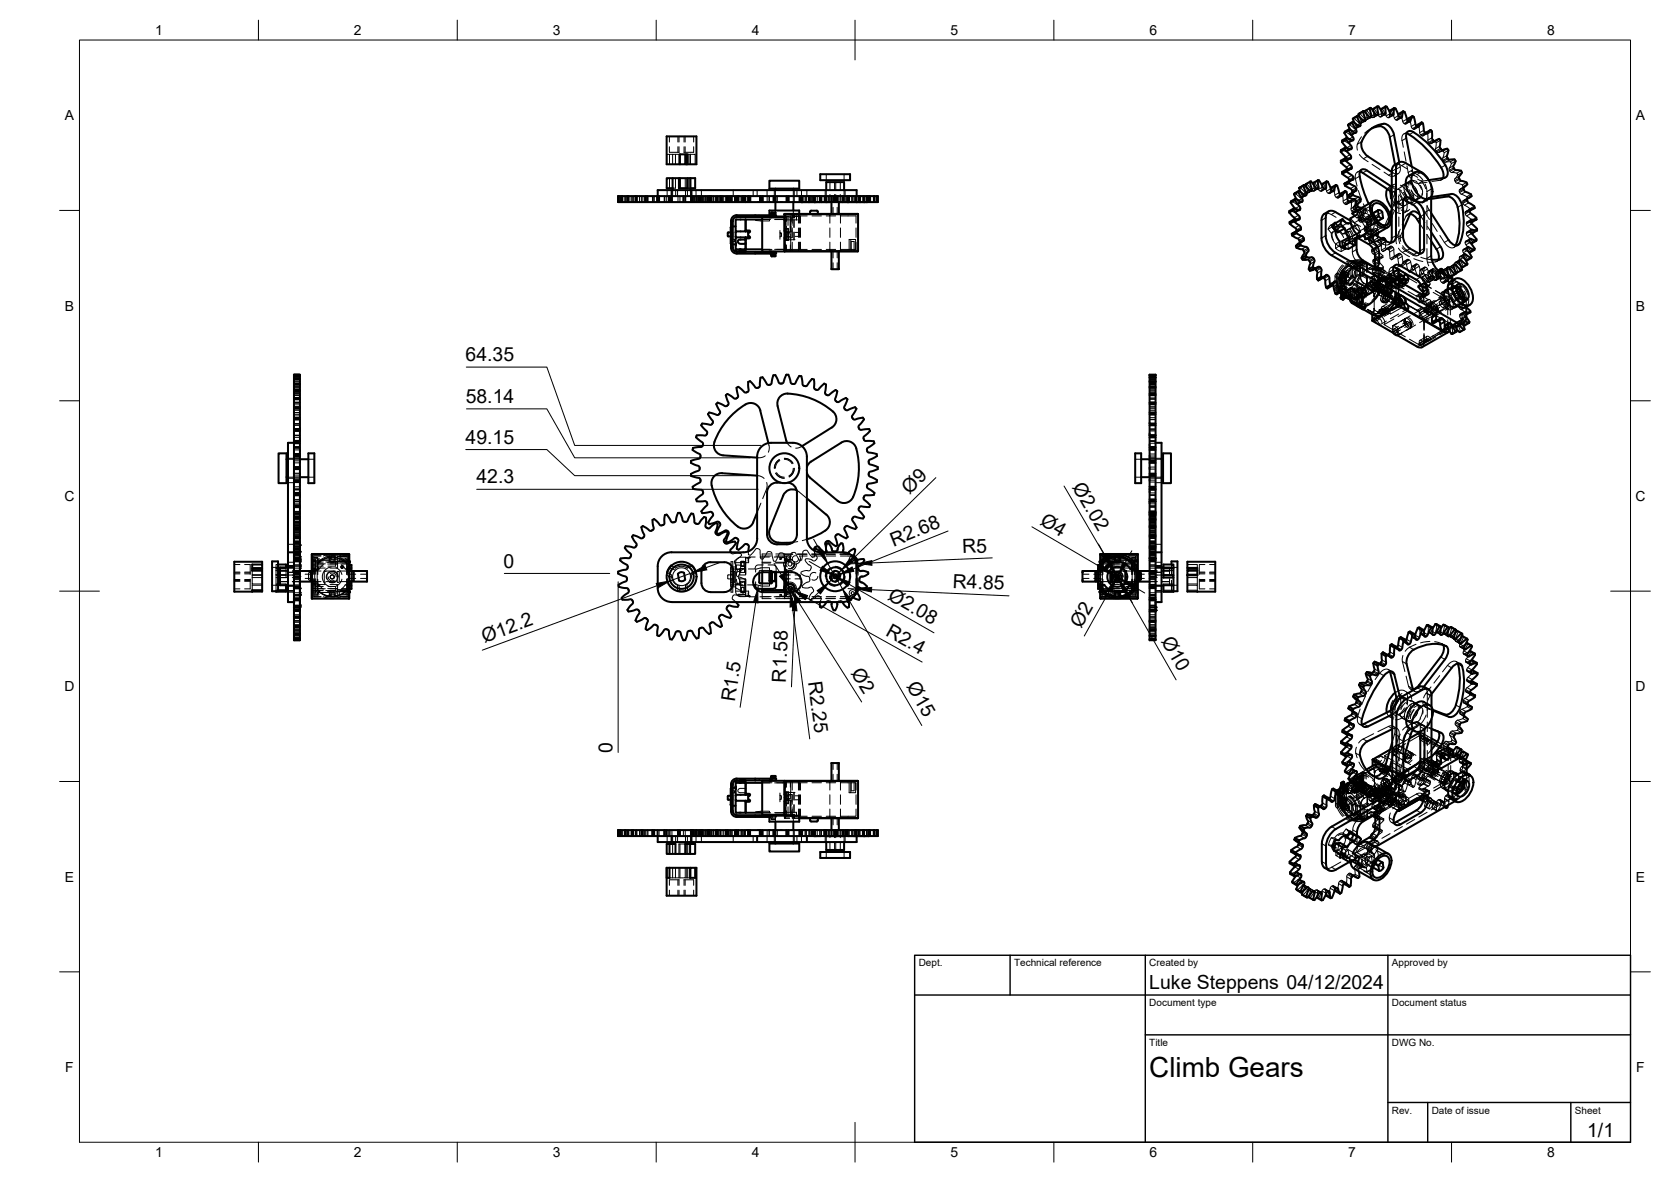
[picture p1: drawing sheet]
<svg xmlns="http://www.w3.org/2000/svg" width="420mm" height="297mm" viewBox="0 0 420 297" stroke-linecap="round" stroke-linejoin="round" font-family="sans-serif">
<defs><g id="words">
<text font-size="7" x="289" y="270.6">Climb Gears</text>
<g font-size="4.9">
<text x="117.1" y="90.8">64.35</text>
<text x="117.1" y="101.3">58.14</text>
<text x="117.1" y="111.5">49.15</text>
<text x="119.8" y="121.5">42.3</text>
<text x="228.7" y="124.3" transform="rotate(-44 228.7 124.3)">Ø9</text>
<text x="269.5" y="122.4" transform="rotate(60 269.5 122.4)">Ø2.02</text>
<text x="261.3" y="131.7" transform="rotate(30 261.3 131.7)">Ø4</text>
<text x="224.6" y="137.4" transform="rotate(-22 224.6 137.4)">R2.68</text>
<text x="126.6" y="142.6">0</text>
<text x="242" y="139.1" transform="rotate(-2 242 139.1)">R5</text>
<text x="239.5" y="147.6" transform="rotate(3 239.5 147.6)">R4.85</text>
<text x="223" y="150.5" transform="rotate(30 223 150.5)">Ø2.08</text>
<text x="121.9" y="161.5" transform="rotate(-20 121.9 161.5)">Ø12.2</text>
<text x="222.5" y="159.6" transform="rotate(29 222.5 159.6)">R2.4</text>
<text x="271.9" y="158" transform="rotate(-61 271.9 158)">Ø2</text>
<text x="291.9" y="161" transform="rotate(60 291.9 161)">Ø10</text>
<text x="197.6" y="171.5" transform="rotate(-88 197.6 171.5)">R1.58</text>
<text x="203.2" y="171.4" transform="rotate(82 203.2 171.4)">R2.25</text>
<text x="213.9" y="169.1" transform="rotate(58 213.9 169.1)">Ø2</text>
<text x="227.9" y="172.5" transform="rotate(60 227.9 172.5)">Ø15</text>
<text x="184.8" y="176.5" transform="rotate(-82 184.8 176.5)">R1.5</text>
<text x="154" y="189.3" transform="rotate(-90 154 189.3)">0</text>
<text x="289" y="248.5">Luke Steppens 04/12/2024</text>
<text x="399.1" y="285.7">1/1</text>
</g>
<g font-size="3.5">
<text x="39" y="8.8">1</text>
<text x="89" y="8.8">2</text>
<text x="139" y="8.8">3</text>
<text x="189" y="8.8">4</text>
<text x="239" y="8.8">5</text>
<text x="289" y="8.8">6</text>
<text x="339" y="8.8">7</text>
<text x="389" y="8.8">8</text>
<text x="16.3" y="30.2">A</text>
<text x="411.3" y="30.2">A</text>
<text x="16.3" y="78">B</text>
<text x="411.3" y="78">B</text>
<text x="16.2" y="125.9">C</text>
<text x="411.2" y="125.9">C</text>
<text x="16.2" y="173.7">D</text>
<text x="411.2" y="173.7">D</text>
<text x="16.3" y="221.6">E</text>
<text x="411.3" y="221.6">E</text>
<text x="16.4" y="269.4">F</text>
<text x="411.4" y="269.4">F</text>
<text x="39" y="290.8">1</text>
<text x="89" y="290.8">2</text>
<text x="139" y="290.8">3</text>
<text x="189" y="290.8">4</text>
<text x="239" y="290.8">5</text>
<text x="289" y="290.8">6</text>
<text x="339" y="290.8">7</text>
<text x="389" y="290.8">8</text>
</g>
<g font-size="2.5">
<text x="231" y="242.9">Dept.</text>
<text x="255" y="242.9">Technical reference</text>
<text x="289" y="242.9">Created by</text>
<text x="350" y="242.9">Approved by</text>
<text x="289" y="252.8">Document type</text>
<text x="350" y="252.8">Document status</text>
<text x="289" y="262.9">Title</text>
<text x="350" y="262.9">DWG No.</text>
<text x="350" y="279.9">Rev.</text>
<text x="360" y="279.9">Date of issue</text>
<text x="396" y="279.9">Sheet</text>
</g>
</g></defs>
<!-- layer: Hidden -->
<g fill="none" stroke="#000" stroke-width=".25">
<path d="M168.3 36.9v1.4h2.5M168.3 34.3v1.4M168.3 38.8v2.5M169.1 38.8h-1.5v2.5M169.8 38.8v2.5M170.5 34.3v1.4M170.5 36.9v1.4M170.7 38.8h-1.6v2.5M170.7 34.3v1.4M170.7 36.9v1.4M171 38.8h-.3v2.5M172 36.9v1.4h2.4v-1.4"/>
<path d="M172 34.3v1.4M172.3 34.3v1.4M172.3 36.9v1.4M172.9 38.8h.7M173.5 38.8v2.5M173.6 38.8v2.5M173.6 38.8h1.2v2.5M174.4 34.3v1.4M338.6 39.8l-.1 .7-1.4-.1M338.6 37.2l.2 .4-.2 .5-1.5-.4M338.9 34.8l.4 .6-.2 .5-1.6-.6M339.6 32.6l.4 .9-.2 .5-1.7-.9"/>
<path d="M339.6 39.9l-1 .6M339.7 37.5l-1 .6M340.2 35.3l-1.1 .6M340.4 29.7l1.4 1.3h.3M340.6 30.8l.4 1.1-.2 .5-1.7-1.2M340.9 33.4l-1.1 .6M341.8 38.8l.7 .9 1.5 .9M341.8 29.4l.5 1.3-.2 .3M341.9 28.5l1.3 1.5h.5M341.9 31.7l-1.1 .6M342.3 34.4a3.4 3.4 0 0 0-1 3.3M343.1 30.4l-1 .7"/>
<path d="M343.4 28.4l.4 1.3-.1 .3M343.6 27.7l1.5 1.9 .4-.3-.2-1.4M344.7 27.1l-1.4 .7M344.8 29.4l-1.1 .6M344.9 32.3l-1.8 1.2M345.4 31.9l-1 .6M345.5 27.4l1.2 1.8 .3 .2 .4-.2-.1-1.4M346.5 28.9l-1.1 .6M346.6 26.7l-1.4 .7M347.6 27.4l1 1.9 .3 .3 .5-.1v-1.3M348.3 28.7l-1 .6M348.7 26.8l-1.1 .6h-.3"/>
<path d="M349.8 27.9l.8 1.9 .3 .3h.5l.2-1.1M350.3 29l-1 .6M350.9 27.3l-1.1 .6-.3-.1M352.1 28.8l.8 2.1 .6 .2 .4-.9M352.4 29.6l-1 .6M353.1 38.2l.4 2.3M353.2 28.1l-1.1 .7-.3-.2M353.6 33.6a1.2 1.2 0 0 0-1.1 1.7l.3 1.7M354.1 33l-1.1 .7M354.4 30l.7 2.3 .5 .2 .6-.8M354.6 30.6l-1.1 .6M355.5 29.4l-1.1 .6-.3-.2"/>
<path d="M356.7 31.9l-1.1 .6M356.7 31.7l.3 1.7 .2 .5 .6 .3 .7-.8M357.8 31l-1.1 .7-.3-.3M358.8 33.6l-1 .6M359 33.6v1.8l.4 .6 .3 .1 1.1-.6M360 33l-1 .6-.4-.3M360.7 35.5l-.4 .2M360.9 35.5l-1.1 .6M361.1 35.9l-.1 1.7 .3 .5 .4 .2 1.1-.3M361.8 38.3l1-.6-1.1 .6M361.9 34.9l-1.1 .6 .3 .4 1.1-.6M363.1 38.4l-.4 1.4 .4 .8 .3 .2 1.3-.1"/>
<path d="M363.9 37.4l-1.1 .6 .3 .4 1.1-.6M155.4 49.3v1.5M155.9 49.3v1.5M156 49.3v1.5M157.1 49.3v1.5M157.3 49.3v1.5M157.6 49.3v1.5M157.8 49.3v1.5M158.1 49.3v1.5M158.7 49.3v1.5M158.9 49.3v1.5M159.2 49.3v1.5"/>
<path d="M160.1 49.3v1.5M160.8 49.3v1.5M161.3 49.3v1.5M161.6 49.3v1.5M162 49.3v1.5M162.9 49.3v1.5M164.1 49.3v1.5M164.4 49.3v1.5M164.5 49.3v1.5M165.4 49.3v1.5M167 49.3v1.5M167.1 49.3v1.5"/>
<path d="M167.2 49.3v1.5M167.6 49.3v1.5M167.7 47.8v1.5M168.2 49.3v1.5M168.3 44.8v2.5M168.7 47.8v1.5M168.9 47.8v1.5M169.1 47.8v1.5M169.8 44.8v2.5h-.7M169.9 47.8v1.5M170.4 47.8v1.5M170.5 49.3v1.5"/>
<path d="M171 49.3v1.5M172.3 44.8v2.5M172.4 47.8v1.5M172.7 44.8v2.5M172.8 47.8v1.5M172.9 47.3h.7M173.5 44.8v2.5M173.6 44.8v2.5M173.6 47.3h.1M173.6 47.8v1.5M173.7 49.3v1.5M173.8 50.8v-1.5v1.5"/>
<path d="M173.8 49.3v1.5M173.8 47.8v1.5M174 47.8v1.5M174.1 49.3v1.5M174.2 49.3v1.5M174.3 49.3v1.5M174.6 49.3v1.5M175 47.8v3M175.2 49.3v1.5M175.7 49.3v1.5M175.9 50.8v-1.5v1.5M175.9 49.3v1.5"/>
<path d="M176.1 50.8v-1.5v1.5M176.3 49.3v1.5M176.4 47.8v1.5M176.6 49.3v1.5M176.8 49.3v1.5M177.1 49.3v1.5M177.4 49.3v1.5M177.5 49.3v1.5M177.8 49.3v1.5M177.9 49.3v1.5M178 49.3v1.5M178.1 49.3v1.5"/>
<path d="M178.3 49.3v1.5M178.4 49.3v1.5M178.9 49.3v1.5M179.3 49.3v1.5M179.5 49.3v1.5M179.9 49.3v1.5M180 49.3v1.5M180.1 49.3v1.5M180.4 49.3v1.5M180.8 49.3v1.5M181.1 49.3v1.5M182 49.3v1.5"/>
<path d="M182.5 49.3v1.5M182.7 49.3v1.5M182.9 49.3v1.5M183 49.3v1.5M183.2 49.3v1.5M183.3 49.3v1.5M183.6 49.3v1.5M183.7 58.4h.5v1h-.5M183.7 59.9h.1M183.7 57.9h.1M183.7 57.9v2M183.7 58.4h.1"/>
<path d="M183.8 57h.1M183.8 59.4l-.1 .1M183.8 56.4h.5M184.1 49.3v1.5M184.3 56.9l-.5 .1M184.4 47.8v1.5M184.7 49.3v1.5M184.8 49.3v1.5M185 49.3v1.5M185.1 49.3v1.5M185.2 49.3v1.5M185.3 49.3v1.5"/>
<path d="M185.6 49.3v1.5M185.7 49.3v1.5M186.3 49.3v1.5M186.5 49.3v1.5M187.2 49.3v1.5M187.3 49.3v1.5M188.1 49.3v1.5M188.2 58.4v1M188.3 49.3v1.5M188.6 49.3v1.5M189.4 47.8v1.5M190 55.2v.2l1.5 .1h2v-.3"/>
<path d="M190.4 47.8v1.5M190.9 54.1v.4M191.1 49.3v1.5M191.2 49.3v1.5M191.6 55.2h2M191.6 55.1h2.1M191.7 49.3v1.5M192.9 47.8v1.5M192.9 49.3v1.5M193.4 49.3v1.5M193.5 54.1v.3h1.7M193.6 54.5h.1"/>
<path d="M193.8 54.1l-.2 .4M193.8 54.1l-.1 .4h.3M194 54.5l.1-.4v.4M194.5 49.3v1.5M194.7 47.8v1.5M194.7 49.3v1.5M194.8 55.2h2.6l.1 1.3M194.9 55.1h2.1M194.9 49.3v1.5M195 47.8v3M195 52.9v1.5M195.5 49.3v1.5"/>
<path d="M196.1 57.9v2.2M196.1 58.5l.3 .1v.8v-.8M196.3 58.5l.1 .1M196.4 59.4l-.3 .1M197 55.1v.2l.7-.2M197.1 55.3h.6M197.2 54.4h1.3M197.3 58.3l-.1 1.5M197.4 53.7l.1 1h1.8M197.5 57.7v2.4M197.5 57.4h.7v3h-.7M197.5 58.4h1.2"/>
<path d="M197.5 59.4h1.2M197.6 55.3v1.9M197.7 55.3h.1M197.7 49.3v1.5M197.7 55.3h1.9M197.7 58.3h-.4v1.6M197.7 56.8v1.5M197.9 58.3v1.9h-.3v-1.9M198.1 59.4l.1 .1M198.1 57.9v1.9h1v-1.9M198.1 54.7v1.9M198.2 58.4h-.1"/>
<path d="M198.2 57.5h-.7l.7 .1-.1 2.7M198.2 49.3v1.5M198.7 55.3v3M198.7 54.3v4M198.9 54.3h1.4v1M198.9 54.3h-1.2v1.4M198.9 56.8v1.5h-1.2M198.9 54.3v1.4M199.1 54.7v1.9M199.2 53.7v2.4M199.2 57.3v2.4M199.2 53.7l.1 1h.3"/>
<path d="M199.5 47.8v3M199.5 52.9v1.5M199.6 55.3h.7M199.6 55.3v1.9M199.6 58.3v1.9M199.7 53.7l-.1 1M199.7 47.8v3M199.8 53.7v1h-.2M199.9 58.4l1.3 .1v.9h-1.3M200.3 55.3h.1M200.3 55.3v-1h.7v1.8M200.4 47.8v1.5"/>
<path d="M200.8 53.7v2.4M200.8 57.3v2.4M201 53.7v.7h-1.3M201 49.3v1.5M201 57.3v2.4M201 54.3h2M201.3 54.3v1.8M201.3 57.3v2.4M201.4 49.3h.3M201.4 49.3h.1M201.4 49.3v1.5M201.5 49.3v1.5"/>
<path d="M201.5 47.8v1.5M201.6 49.3v1.5M201.7 49.3h.1M201.8 49.3h1.6M201.8 49.3h.1M202.4 49.3v1.5M202.6 49.3v1.5M202.8 49.3v1.5M202.9 47.8v1.5M203.4 49.3h.1M203.4 49.3h.2M203.6 49.3h4.1"/>
<path d="M203.6 49.3h.1M203.6 49.3v1.5M204 49.3v1.5M204.2 54.3h2.3M204.2 49.3v1.5M204.3 49.3v1.5M204.6 49.3v1.5M204.7 49.3v1.5M204.8 49.3v1.5M205 49.3v1.5M205.5 49.3v1.5M206.5 49.3v1.5"/>
<path d="M207.2 49.3v1.5M207.3 49.3v1.5M207.4 49.3v1.5M207.5 47.8v3M207.7 49.3v1.5M207.7 49.3h.6M207.7 49.3h.1M207.8 54.3h2.3M207.8 43.8v1.5M207.8 47.8v3M207.8 49.3v1.5M207.9 49.3v1.5"/>
<path d="M208.3 49.3v1.5M208.3 49.3h.8M208.6 53.7l.1 2.4M208.6 49.3v1.5M208.7 57.3v2.4M208.7 45.8v1.9M208.7 48.9v1.9M208.7 53.7v.1M209.1 49.3h1.5M209.1 49.3v1.5M209.5 52.1v1.6M209.5 49.3v1.6"/>
<path d="M209.8 45.8v1.9M209.8 48.9v1.9M210 49.3v1.5M210.1 49.3v1.5M210.1 48.9l.1 1.9h-1.1v-1.5M210.1 45.8v1.9M210.2 49.3v1.5h.4v-1.5M210.3 49.3v1.5M210.5 52.1v1.6M210.5 49.3v1.6M210.6 49.3h.3M210.9 49.3h.1"/>
<path d="M210.9 49.3v1.5h-.3M210.9 49.3h1M211.3 53.7v2.4M211.3 45.8v1.9M211.3 48.9v1.9M211.3 54.3h3.9v1.8M211.3 57.3v2.4M211.4 53.7v.6M211.5 49.3v1.5M211.8 49.3v1.5M211.9 49.3h3.5M211.9 49.3v1.5"/>
<path d="M212.1 49.3v1.5M212.2 43.8v1.5M212.2 47.8v3M212.3 49.3v1.5M212.5 47.8v1.5M212.7 49.3v1.5M212.8 49.3v1.5M213.1 49.3v1.5M214.2 49.3v1.5M214.7 49.3v1.5M215 49.3v1.5M215.2 57.3v2.4"/>
<path d="M215.3 49.3v1.5M215.4 49.3h2.9v1.5M215.4 49.3h.1M215.4 49.3v1.5M215.7 49.3v1.5M215.8 49.3v1.5M215.9 49.3v1.5M216 49.3v1.5M217 49.3v1.5M217.1 49.3v1.5M217.3 49.3v1.5M218 49.3v1.5"/>
<path d="M218.4 50.8v-1.5v1.5M218.5 49.3v1.5M218.8 49.3v1.5M219.7 49.3v1.5M219.9 49.3v1.5M220.4 49.3v1.5M220.5 49.3v1.5M220.7 49.3v1.5M325.7 55.1l-.1 .7h-1.3M325.7 52.5l.2 .3-.2 .6-1.5-.4M326.1 50.1l.4 .7-.3 .6-1.6-.8M326.1 58l-.1 .4-1 .3"/>
<path d="M326.7 55.2l-1.1 .6M326.8 52.8l-1 .6M327 48.2l.5 1.2-.3 .4-1.7-1.2M327 57.8l-1 .6M327.3 50.8l-1 .6M328.3 46.3l.3-.1 1.4 1.8 .5-.2-.2-1.4M328.3 49.1l-1.1 .6M328.4 47l.4 1.2v.3l-.3 .1-1.6-1.5M328.6 48.6l1-.6-1 .6M329.6 45.6l-1 .6M329.8 47.9l-1.1 .6M330.3 45.9h.3l1.1 1.9 .2 .2 .5-.1v-1.3"/>
<path d="M331.5 47.4l-1.1 .6M331.6 45.3l-1 .6M332.5 46.2l.3 .1 .7 1.8 .4 .4 .5 .1 .2-1.1M333 53.7l1.1-.1 1.9 1M333.4 47.4l-1.1 .6M333.9 45.7l-1.1 .6M333.9 57.6l.9 1 1-.6M334.6 56.6l-.7 1 1.1-.6M334.6 56.6l.9 1M334.8 58.6l.1 1.2 .9 1.5M334.8 47.1l.4 .2 .7 2.2 .6 .3 .4-.9M335.2 58.2a2.18 2.18 0 0 0 .1 2.2"/>
<path d="M335.3 57.3h.1M335.4 48l-1 .6M335.5 57.6h.1M335.5 57.6l.9 .1 1.2 1.1M335.7 56l-1.1 .6M335.7 57.8l-.3 .2M336.2 46.7l-1 .6M336.3 58l1 .8 .5 .9M336.5 57l.9 .1 1.2 1.1M336.5 57l-.7-.9 1 1.1-.3 .3-.2 .9M336.5 57l-1 .6M337 55.2l2 1.2"/>
<path d="M337.2 48.6l.3 .3 .4 2.1 .6 .4 1-.8 .3 .3-.1 1.7 .4 .7 .3 .2 1.2-.4 .3 .3-.4 1.7 .5 .7h1.4l.3 .4-.7 1.1v.4l.3 .6 1.6 .5 .2 .5-1 .8 .2 .6 .3 .4 1.4 .8 .1 .4-1.2 .5 .2 .8 1.5 1.3 .1 .4h-1.4l-.1 .1 .1 .8 1.5 1.5v.4l-1.5-.5-.2 .2v.7l1.3 1.7-.1 .3-1.4-.8-.3 .1-.1 .5 1.1 1.9-.2 .3M337.5 49.2l-1 .6M338.4 58.7l1-.6 .7 1.8-1 .6zM338.6 57.8l.8-.3 1 1.8-.9 .3-.4-1.1zM338.6 48.2l-1.1 .7M338.6 56.1l-2.9 1.7M338.8 42.5l-.1 .6-1.3 .1M339.3 45.5l-.1 .3-1.1 .4M339.3 50.7h-.1M339.4 58.1l-.8 .1-1 .6 .8-.1M339.4 57.5l1.8-1 .9 1.8M339.5 55.4l2.6 1.5"/>
<path d="M339.5 54.9l1.1 1.1M339.6 50.8l-1.1 .6M339.7 56.3l.7 .5M339.8 42.5l-1.1 .6M340 48.4l-.4 .3M340.1 57l2 1.2M340.1 59.9l-.8 .1M340.3 45.2l-1.1 .6M340.3 50.1l.6 .4M340.4 59.3l1.7-1-2.6 1.3M340.4 52.6l1.4 .3 .5 .6M340.5 50l-1 .6"/>
<path d="M340.6 54.3l.5 .4M340.8 51.8l-.6 .3 .2 .5M340.8 51.4l-.6 .7M340.8 50.3l-1 .6M340.9 52.3l-.5 .3M341 47.9l-1.1 .6M341.2 59.7l-.8 .2-.3 .4-.1 3a3.6 3.6 0 0 0 1.6 2.8l2.8 1.5h.8l.4-.5M341.2 56.5l-2.6 1.3M341.2 58.6l.1 .5M341.3 53.9l1 1M341.4 52.8l1.2-.3 .3 .3-.4 1.4 .1 .5 .6 .5h1.3l.2 .4-.7 1.1 .1 .5 .4 .6 1.5 .4 .1 .6M341.5 47.9l.8 2.2"/>
<path d="M341.6 59.2l-1.1 .6M341.7 53.4l-.8-.1-.6 .1M341.8 52.7l-1.3 .8M341.8 52.6l1.1 1.1-1.8 1M341.9 55.5h1.3l.3 .2 .4 .8-.5 1.4M341.9 43.1a1.2 1.2 0 0 0-1.1 1.8l.4 1.8M342.2 53.5v1.1l.3 1.2M342.3 53.5v.4l-.6 1.2M342.3 42.6l-1 .7M342.4 52.2l.6 .2 .4 .7-.6 1.2a.85 .85 0 0 0 1.1 .7h.5l.4 .5v.7a1.43 1.43 0 0 0-.1 1.5l1.3-.3 .6 .7v.4M342.5 59.2l-.6-.1-.4 .2M342.6 52.5l-1 .6"/>
<path d="M342.7 54.4l-1 .7 .2 .4 1.1-.6M342.7 54l1 1.1M342.8 51.2l1.1 2.2M342.9 53.7h.7l1 .7-1.8 1-1-.7h-.7M342.9 52.8l-1 .6M343.1 52.7l1 .2 1 .7M343.1 56.8l.9 1 1 .4M343.1 58.7v.2M343.1 57.5l2.6 1.5M343.2 58.8l2 1.2M343.2 59.6l.7 .4M343.5 57.2l-.7-.9-.5-1.4-1.7 1.1 .3 1 .8 1.2"/>
<path d="M343.6 58.3l1.2-.3 .4 .2 .4 .7-.3 1.6M343.7 58.6l-.2-1.4-1.8 1 .2 1.4M343.7 54.5a.84 .84 0 0 1 1 .4l.2 1.5a.79 .79 0 0 1-1-.4zM343.7 54.5l1.4-.8 .6 .7 .6 1.3M343.7 57.2l2.7-1.4zM344.1 51.2l.9 1.6M344.4 57.2l-1 .7 .2 .4 1.1-.6M344.5 55.2l-1.1 .6M344.6 54.4l.9-.4-2.7 1.4M344.6 56.8a2.65 2.65 0 0 1-.6 3.1M344.7 55.6l-1 .6M344.9 57.7l.2 1.4"/>
<path d="M345 41.3l2 1.3M345.1 57.6l-1.8 1M345.1 53.7l-1.4 .8M345.3 59.4l-1.1 .6M345.5 54l.9 1.8M345.5 56.2v.6l-.3 .7-2.1 1.2 .6-.6v-.9M345.5 53.9a4.4 4.4 0 0 0 2.7 2.8l.5-.1 .4-.2 .7-1.4M345.5 59.3l-1 .5M345.6 51.2l-2.8 1.6M345.7 54.9l-1.8 1.1M345.8 59.1l-.6 .4 .2 .8 1.7 1 .1 .4-1.3 .5 .1 .7 1.7 1.3v.5h-1.3l-.1 .6 1.5 1.8v.3l-1.4-.4-.2 .1v.7l1.3 1.8-.1 .3-1.7-.8-.2 .6 .7 1M346 58.2l-1.1 .6"/>
<path d="M346.2 58.6l-1.1 .7M346.3 55.7l.1 1.2-.3 1M346.3 55.7l-1.4 .8M346.3 59.9l-1 .6 .3 .4 1-.7M346.4 59.4l-.1 .5 .3 .3M347.6 53.3l-2.9 1.6M347.7 59.8l-1.1 .6M347.8 54.8l-2.9 1.6M348.6 56.5l-2.8 1.6M348.8 56.6l-1 .6M349.5 53.8l-1.3 2.9a1.13 1.13 0 0 1-2 .2l-.8-.9-1-1.6M349.9 48.5a3.1 3.1 0 0 1 .6 2.8l-.6 1.4"/>
<path d="M349.9 46.9l1.2 1.2M349.9 52.3l1.2 1 1.1 .4M349.9 49.9l.5 1 .9 1.1M350.2 51.1a1.85 1.85 0 0 0 2 1.1M350.4 46.4l-1.1 .6M350.5 53.1l-.6 1.4M350.7 41.5l1.1-.2 2 1.1M350.7 48.3a1.1 1.1 0 0 0-1.1 .5 1.1 1.1 0 0 0 .1 1.2M350.8 41.4l.2 1.2a1.2 1.2 0 0 1-.3 1.5 1.2 1.2 0 0 1-1.5-.1l-1.2-.7M350.9 50l1 1.2 .8 .5M351 46.3a1.57 1.57 0 0 0-1.4 1.8M351.2 47.3a1.63 1.63 0 0 0-2.4 .2"/>
<path d="M351.2 50.5a1.85 1.85 0 0 0 2.1 1.1M351.6 49.2l.1 .5a3.4 3.4 0 0 1-.7 2.3M351.6 43.6l-1.1 .6M351.7 58.1a6.3 6.3 0 0 0 .3 3.1M351.7 54.5v2.4M351.8 48.9l.7 1.1 .3 1.2M351.8 47.7a1.11 1.11 0 0 0-1.1 .5 1.11 1.11 0 0 0 0 1.2M351.8 40.8l.3 1.1a1.24 1.24 0 0 1-.5 1.7 1.24 1.24 0 0 1-1.7-.4M352 47.8l.1 1 .5 .9M352.1 57.6l-1.1 2.5 .1 1.2M352.1 46.5l.7 .5 1 1.1M352.1 48l1.3 2"/>
<path d="M352.3 46.8a1.32 1.32 0 0 1 1.8 .3M352.4 47.9a.99 .99 0 0 0-1.2-.2 .99 .99 0 0 0-.6 1.1M352.5 46.9l-2.4 1.4M352.8 57.9a3.3 3.3 0 0 0-.7 2.2l.1 .6M352.8 48.3l.8 1.1 .2 1.2M352.9 50.2h-.6l-.5 .6-.1 2.5M353 47.2l.2 1 .5 1M353.2 48.2a2.82 2.82 0 0 0 2.7 2.2l.3-.2M353.2 48.8a2.71 2.71 0 0 1 .5 2.4M353.3 49.7l-1.1 .6M353.3 46.2a1.7 1.7 0 0 1 2.5 .8l.6 1.2M353.3 50.6a1.33 1.33 0 0 0 1.9 .2"/>
<path d="M353.8 41.7l.4 2 .4 1M353.8 51.1l-.1 1.5-.4 .7M354.1 52.9l-1.1 .6M354.2 44.2l1-.2 1.2 .6M354.3 47.6l.4 .9 .7 .8M354.3 46a1.03 1.03 0 0 0-1.3 1.2M354.4 49.2l.4 1.4 .1 .9M354.5 52.6l-.8 .5-1.4-.3M354.6 53.7l-.5 .1-.4 .3-1.1 2.4M354.6 45.4l-2.1 1.2M354.8 50.8l-2.5 1.4M354.8 47.7l.7 1 1.1 .7"/>
<path d="M354.8 47.8l.6 1.2 .1 .8M354.9 43l1.8 1.1 1 1.1M355 41.9l.2 1.2 .5 1M355 53.2l-1.1 .7M355 45.5l-1.4 .8M355.3 45.3a1.02 1.02 0 0 0-1.2 1.3M355.4 45.6l1 .5 2.4-.3M355.9 47.3a2.24 2.24 0 0 1 .1 3.1h-.7M356.3 45.9l.8 .9 .3 .8M356.3 45.7a1 1 0 0 0-1.2-.3 1 1 0 0 0-.6 1.1M356.4 45l1.1 .5 1.8-.2M357 54l1.3 1.9"/>
<path d="M357 56.2l1.1 1.7M357.1 49.7l-2.1 1.3M357.1 46.6a2.71 2.71 0 0 1 .5 2.4M357.3 49.4l-1.5 .8M357.3 45.4l1.2 2M357.6 48.6a1.02 1.02 0 0 1-1.3 1.2M357.8 52.2l1.6 2.9M358.3 46.2l.5 1.5v2.9M358.8 48.6l-.2 1.3-.6 .8M358.8 58.9l1.1 1.7M358.8 51.8v2.3M358.8 55.3v2.4"/>
<path d="M358.8 58.9v2.4M358.8 51.6l1.1 1.9M358.9 56.9l1 1.4M359.1 45l.7 2.1 .1 2.3M359.2 49.7l-1 .6M359.9 49.5l-.8 .3-.3 .6M359.9 50l-1.7 .3-.5 .7M360.1 56.1l1.3 2.1M362 59.1l1.2 1.8a2.09 2.09 0 0 0 2.4 1.3l.4-.5M362.8 44.7l-.4 .5-2.4 .4M363.5 44.6l-1.1 .6M364.9 41.1l-.5 1.2v.4l.5 .6 1.4 .2"/>
<path d="M365.7 40.1l-1 .6 .2 .4 1.1-.6M366.5 44l-.7 1v.4l.4 .6 1.5 .5M367.4 42.9l-1.1 .6 .2 .5 1.1-.6M367.9 46.9l-1 .8v.4l.4 .7 1.5 .7M368.1 47.1l-1.1 .6M368.7 45.9l-1 .6 .2 .4 1-.6M368.9 50l-.3 .2M369 49.9l-1.2 .6 .1 .6 .2 .4 1.5 .9M369 49.8l-1.1 .6M369.5 53l-1 .2-.1 .6 .3 .4 1.4 1.1M369.5 52.6l-1 .6M369.6 60l-1 .6"/>
<path d="M369.8 55.8h-1l-.1 .6 1.6 1.7M369.9 48.8l-1.1 .7 .2 .4 1-.6M369.9 58.5l-1-.2-.2 .6 1.5 1.8M369.9 55.2l-1.1 .6M369.9 57.7l-1.1 .6M370.7 51.8l-1.1 .6 .1 .5M371.2 54.7l-1.1 .6 .1 .5M371.4 57.5l-1.1 .6v.4M183.7 60.2h1v.5h-1M183.8 61.3l.2 .1M183.8 61.4h.5M185 61.3l.1 .5"/>
<path d="M185 61h.1M185.1 61.3v.5M185.1 61v.3M185.1 61.1v.2M185.1 61.5v.3M185.1 63.3h.2M185.1 63.3h.1M185.7 62.7v.6M186 63.2h1.5M186.2 62.8h1M186.2 63.3h1M186.4 63.2l.1 .1"/>
<path d="M187 63.3h-.5M187 63.2v.1M190.9 63.3v.4M191.6 62.7h2.5M193.7 63.3l.1 .4M193.7 63.3h.1M194 63.3h-.3l.1 .4M194 63.3h.1M194.1 63.3v.4l-.1-.4M194.8 62.7h4M197.2 61.1l.2 .9 .3 .3M197.5 62.5l-.1 .2"/>
<path d="M197.5 61.3v1.2M197.5 62.5l-.8 .2M197.5 60.3h.7M197.7 60.4v-1.6h1v1.6M197.7 61.6v1.6M197.9 60.2h.9M198.7 61.6v1.6M199.2 60.9v2.3M199.6 60.2h.1M199.6 60.2h-.8v2.5h2.2M200.8 60.9v2.3M201 62.7h2"/>
<path d="M201 60.9v1.8M201.3 60.9v1.8M204.2 62.7h2.3M207.8 62.7h2.3M208.7 60.9v2.3M209.5 63.2v1.6M209.5 66v1.7M210.5 63.2v1.6M210.5 66v1.7M211.3 62.7h2.6M211.3 60.9v2.3M211.4 62.7v.5"/>
<path d="M213.9 60.2h-.4v2.5M213.9 60.2h1.2v2.5h-1.2zM214 63.2v-2.5h.8v2.5M215.2 60.9l-.1 1.8M326.8 61l-.3 .2M327.8 60.5l-1.1 .6M330.5 67.6l-.3 .2M331.5 67l-1.1 .6M332.7 69.8l-.3-.1-.7 .6M333.5 69.1l-1.1 .6M335.1 71.6l-.6-.3-.7 1.2M335.5 70.7l-1 .6"/>
<path d="M335.7 69.3v3.3M336 61.4l1.1 .6M336.1 69.3v3.3M336.2 71.9a.65 .65 0 0 0-.5 .6 .65 .65 0 0 0 .4 .7l.7 .4M336.2 68.7a.65 .65 0 0 0-.5 .6 .65 .65 0 0 0 .4 .6l1.1 .6M336.2 71.9l.8 .5h.7l.8-.3M336.2 68.7l.3 .1M336.2 71.9l.3 .2M336.4 71.2l.4-1.8 .6 .5v1.1l-.2-.1 .2 2-.3-.3-.5-.1-.5 1.5M336.4 72.4l.2 .6M336.5 72.1l.8 .5 1.5-.3M336.5 72.1a.44 .44 0 0 0-.4 .4 .44 .44 0 0 0 .3 .5l1.2 .6"/>
<path d="M336.5 68.8a.45 .45 0 0 0-.4 .5 .45 .45 0 0 0 .3 .4l1.2 .7M336.6 72.3l.3 .2M336.6 69.9l.4 .2-.2 1.9M336.6 69.7l-.2 .7M336.7 72.5l.7 .4-.4 .3-.4-.2zM336.7 70a1.03 1.03 0 0 0 1.3 1.2M336.8 72h.2v1.2M336.8 72.5l.2 1M336.9 61.8l-1.1 .6 1.4 .8 1.1-.6M336.9 60.7l-1.1 .6v1.1M337 69.9l1 .6v1.3l-1-.5zM337 71.3v2.1l1 .6"/>
<path d="M337.1 68.7l.4 1.1M337.1 68.7l.6 .2M337.1 68.7l.5 1.1M337.2 73.8l2.2 1.2v.3M337.2 68.7h-.1M337.2 71.1l.9 .5M337.2 68.5l.4-.2 .7 .4M337.2 71.7l-.4 .3M337.2 70.9l-.4 .2M337.2 68.6l.4 .3M337.2 74.8l.1 .1M337.2 62.1v1.1"/>
<path d="M337.2 71.1l.4 .2M337.3 74.9l.4 .2M337.3 62.1h-.1M337.3 68.8l.4 .2 .3 .7-.4-.2zM337.3 73.9l.2 .3M337.4 68.8h.1M337.4 69.6l.2 .2v.8v-.8l.7 .4v.8v-.8l.2 .1v3.4l-.2-.1v-.8v.8l-.7-.4v-.8v.8l-.2-.1zM337.4 71.8l-.4 .2 1 .7v1.3l.5-.3M337.4 69.9l-.4 .2M337.4 71l-.4 .2M337.4 73.1l-.4 .3M337.4 69.6l-.4 .3"/>
<path d="M337.4 68l-.6 1.5M337.5 60.6l.5 .4 .9 .2 .1 1.4M337.5 73.3h.1M337.5 69.8h.1M337.5 69.8l.8 .4M337.5 69.8v.8l.7 .4M337.5 73.3l-.2 .7M337.5 69.8v.8l.8 .4M337.5 68.1a.29 .29 0 0 1 .3 .5 .29 .29 0 0 1-.5 0zM337.5 73.8h.1M337.6 73.2h.1M337.6 69.8h.1"/>
<path d="M337.6 68.3v2.3l.6 .4v-.8l-.4-1.1M337.6 72.4l-.1 .9M337.6 70.6l-.4 .2M337.6 73.2l-.2 .8M337.6 73.2l-.1 .1M337.6 73.9l.3 .1v.4M337.6 73.9l-.3 .9M337.6 66.6l-.9 1.1-.5 1M337.6 68.2v.2M337.6 68.5v.3M337.6 69l-.4-.1 .3 .7 .4 .1M337.6 68.2l-.2 .4 .2-.2"/>
<path d="M337.6 68.5l-.2 .2 .2-.2v.3M337.6 67.8l-.7 1.3-.1 .9M337.6 69l.1 .1M337.7 73.8l.3 .3-.1 .3 .7 .4M337.7 73.8l-.2 .3M337.7 75.1h-.1M337.7 71.8l-1.1 .7M337.7 68.5v.2M337.7 69h-.1M337.7 68.9l.1 .2M337.7 68.9l.2 .2M337.7 68.2l-.5 1.2-.1 .8"/>
<path d="M337.7 69l.2 .7M337.8 68.4l.4-.2 .8 .5-.2-.2v.6l-.6 .3 .4 .2-.9-.5zM337.8 68.1h.1M337.8 69.1l.5 1.1M337.8 75.2l-.2 .1M337.9 69.1l-.3 1.2 .2 1.1M337.9 68.3l-.2 .1v-.3v.3l.2-.1M337.9 68.4l-.2 .1M337.9 66.7l-1.4 2.1M337.9 68.9l.4-.2v2.3l-.4 .2zM337.9 68.9l-.7-.4v2.3l.7 .4M337.9 68.4l-.2 .1v.3"/>
<path d="M338 69.7l-.1 .1M338 71.8v.9M338.1 67.2l-.6 .6-.6 1.2M338.1 60.9l-.2 .7-.4 .4M338.2 70.2h.1M338.2 73.7l-.3 1.5M338.2 73.7h.1M338.2 71h.1M338.3 72.8l-.1 .9M338.3 60.6l-.2 1-.3 .4-.6 .1M338.3 73.6l-.3 1M338.3 71.1l1.1 .7"/>
<path d="M338.3 73.6h.1M338.3 70.2h.1M338.3 72.8l-.8-.4 .7 .5M338.3 61.5v.9M338.5 74.7l.1 .1M338.5 69.3v2.1M338.5 72.6v2.1M338.5 70.3l-.5 .2M338.5 69.2v.1M338.5 67l.6-.3 .5 .1 1 .5M338.5 68.1a1.49 1.49 0 0 1 2.2-.7v2.5a3.3 3.3 0 0 1-1.8 1.8M338.5 65.8l.8-.3h.7l.8 .5"/>
<path d="M338.5 72.5v2.1zM338.5 69.3v2zM338.5 74.6l1.1 .3M338.6 74.2l1.1 .7M338.6 71l1.1 .6M338.6 68.9a.33 .33 0 0 1 .6-.1 .33 .33 0 0 1-.2 .5 .33 .33 0 0 1-.5 .2 .33 .33 0 0 1 .1-.5zM338.6 68.9a.34 .34 0 0 1 .6 0 .34 .34 0 0 1-.2 .5 .34 .34 0 0 1-.6 .1 .34 .34 0 0 1 .2-.6zM338.7 68.1l-.8 .6-.1 .6M338.7 74.7h.1M338.8 61.4l-1 .6M338.8 66l.8-.3h.7l.8 .5M338.8 74.1l1.3 .8"/>
<path d="M338.9 61.2l1.7-1-3 1.7 .7-.4M339 68.1l.2 .3-.2 .8-.6 .6h-.4M339 66.6l2.2 1.3M339 66.7a1.03 1.03 0 0 1 1.3 1.3M339 66.2l-.9 .8M339.2 68.5l-.3 .8-.6 .6M339.2 70.9a1.36 1.36 0 0 1-1.8 .2M339.3 74.4l-.4-.2a.28 .28 0 0 0-.5-.1 .28 .28 0 0 0 .1 .4l.3 .2M339.3 60l-1 .6 .8-.1M339.3 60v.7l-.3 .5-.7 .3M339.4 71.8v-.4l.3-.2 3.1 1.7 .3 .7v1.4M339.5 74.2l-.4-.4-.2-.7a.62 .62 0 0 1 .3-.6 .62 .62 0 0 1 .6 0l.8 1.1 1 .6"/>
<path d="M339.6 73.9l-.4-.7-.6-.1-.1 1.8M339.7 69.4h.1M339.7 67.1h.1M339.7 72.4l-1.1 .7M339.7 72.3l2.3 1.3M339.7 74.9l.1 .6M339.7 71.6a.37 .37 0 0 1 .1-.5 .37 .37 0 0 1 .5 0l2.9 1.7 .2 .6v1.4M339.7 71.6l-.3 .2M339.7 74.9l-.3 .1M339.7 66.8l.4 .2M339.8 67.5l-1.3 1.8 .9-1.4 1.2-1.1zM339.9 69.4h-.2"/>
<path d="M339.9 67l-.2 .1M339.9 74.4l.7 .4M339.9 71l-.3 .2M340 74.8l.1 .1M340.1 74.9h.1M340.1 69l-.5 .9-.7 .8M340.1 72.6l2.3 1.3-.1 2.5-2.1-1.3zM340.2 65.5l1.1-.2 .9 .1 2.6 1.4M340.2 74.9l.6 .2M340.3 67.2a1.27 1.27 0 0 0-1.9 .2M340.4 65.6l.3 .2M340.4 72.4l2.3 1.2v2.6l-2.2-1.2z"/>
<path d="M340.5 72.4l-.4 .2M340.6 74.7l-.2 .1 .4 .2M340.6 66.8l-.2 .2 .6 .3 .4-.2h-.1v.6l-.1-.6 .2-.1v.1l-.3 .2-.7-.4-.9 .8-1 1.5M340.6 74.8l-.5 .1M340.6 74.7h.1M340.6 74.7l-.5 .2M340.6 68.1l-.2 1-.5 1M340.6 66.7v.1M340.6 74.8l-.4 .1M340.6 74.7l.4 .3M340.8 69.3l-1.4 2.1M340.8 69.3l.1-.1a2.34 2.34 0 0 1 2 0l1.2 .7"/>
<path d="M340.8 66h.1a2.17 2.17 0 0 1 2 0l1.2 .6M340.8 66l.3 .2M340.8 69.3l.3 .2M341 76.7l1.5 .8M341 74.1v2.1M341 70.9l1.5 .8M341.1 69.5l1.1-.2 1.5 .8M341.1 66.2l1.2-.2 1.4 .8M341.1 69.5l-.8 1.4-.6 .7M341.2 74.2v.6M341.2 67.7l.8-.4-.7 .4M341.3 67l-.2 .2"/>
<path d="M341.4 76.3l1.6 1M341.4 70.8v2.2M341.4 74.2v2.1M341.4 70.8l1.6 1M341.4 67.1v.1M341.4 75.1v.1M341.5 76.5l1.3 .7M341.6 76.4l1.6 1M341.6 72.5l-1.1 .6M341.6 66.2l1.2-.2 .9 .3-.9-.3zM341.6 66.1v.1M341.7 74.1l-.6-1-.6 .1 .2 1.9"/>
<path d="M341.8 74.2l.4 .3v-.5a.46 .46 0 0 0-.5-.4 .46 .46 0 0 0-.5 .5l-.1 .8M341.8 74l-.2 .1M341.8 66.1l.7 .4-.6 .1v.6M341.8 66l.9-.1 1 .3M341.8 66.2h-.2l.6 .4v.3a.64 .64 0 0 1-.3 .8 .64 .64 0 0 1-.8 0l.1-.5-.6-.4M341.8 66l.7 .6h-.4M341.8 74l.6 .3a.21 .21 0 0 1 0 .3 .21 .21 0 0 1-.3 0M341.8 69.6a3.7 3.7 0 0 0-.8 3.3M341.8 74v.1M341.9 74.2l.6 .4v2M341.9 76.1v.1zM341.9 76.2l.6 .4"/>
<path d="M341.9 73.8l-.6 .4M342 66.6l-.8 .4M342 73.8l-.1 .5M342 73.8l-.7 .4 .1 .9M342 73.8v.7M342.1 66.6l-.1 .7M342.2 66.6h-.2M342.3 74.2l.5 .3v2l-.5-.3M342.3 73.5l.3 .1v2.3l-.3-.4zM342.3 73.6v2l-.4 .5v-1.9zM342.3 75.6l.2 .2M342.3 75.6h.1"/>
<path d="M342.5 73.5l-.1 .1-.1-.1M342.5 66.5v.1M342.5 74.4v.1M342.6 73.8l-.2-.2-.5 .6 .6 .4M342.6 75.8l-.2-.1-.5 .5 .6 .4M342.6 73.6l-.3 .6v2l.3-.3M342.7 76.2l-.4 .2M342.8 74.5l-.2 .1v2l.2-.1M343.1 68.6l-1.7 2.2M343.1 76.1v1.4l-.2 .3M343.2 72l-.9 .5M343.3 77.6l-.3 .1"/>
<path d="M343.4 76v1.3l-.2 .3-2.2-1.2M343.4 71.8l-1.2 .8M343.5 66.2h.1M343.5 78.1l1.8 1.1M343.5 72.3l1.5 .9v-.1M343.6 73.5l-1-1-.5 .1 .5 2.2M343.7 66.3v2.1zM343.7 69.6v2.1zM343.7 71.7l-.9 1.3-1.2 1.2 1.2-1.2zM343.7 71.7l-.6 1.1-1.3 1.2 .7 .5-.3 .2M343.7 66.2v2.2M343.7 66.2l-.9-.3-1.2 .2-1.1-.6-.4 .1-.3 .4a.71 .71 0 0 1-.9 .5l.1-.3 .4-.1 1.2 .6-1.2 1.1-.9 1.4"/>
<path d="M343.7 71.7l-.9 1.3-1.1 1.1M343.7 71.6v.1M343.7 69.5v2.1M344 76.2l-.8 .4-.8 .1-1-.4M344 77.9l1.7 .9M344 72.4l1.7 .9M344.2 78l1.7 .9M344.5 67.2l-1.9 1.5M344.8 70.7l-1.1 .6M344.8 67.4l1.1 .6M344.8 70.7l1.1 .6M345 72.2l-1.1-.9-.4 .2v.4l.8 1.9-.2 .2"/>
<path d="M345 79h.1M345 71.5l2 1.2M345.1 67.2l1.1 .6a.37 .37 0 0 1 .1-.4 .37 .37 0 0 1 .5-.1l2.9 1.9 .2 .5v3.2M345.1 70.5l1.1 .6M345.4 68.5l.1 .5v-.6l1.1 .3 1.4 .8v.9l-.3-.8 .3-.1M345.4 71.6l.1-.6v.5l-.1 .1 .8 .9 1.5 .9M345.4 73.2l-1.1 .6M345.4 79.9a.48 .48 0 0 1 .5 .3 .48 .48 0 0 1-.1 .5l-.4-.3zM345.4 72.2a.48 .48 0 0 1 .5 .3 .48 .48 0 0 1-.1 .6l-.4-.4zM345.4 74.5h.2zM345.5 68.4l-.1 .1 2.3 1.1M345.5 74.5v3.1"/>
<path d="M345.5 71.5l1.3 1.1 1.2 .7M345.6 60.9l1.1-.5 .6 .4 .1 .4-.1 1.7M345.6 66.9l.8 .1 .7 .4M345.7 72l-.7 1.1M345.7 78.8l.3 .2M345.7 78.8v.4M345.7 69.1l-1 .6M345.8 67.4l2.1 1.2M345.9 68v-.4l.3-.2 3.1 1.8 .3 .5v1.5M345.9 71.3l.2 .8M346 79l-.3 .2 .7 .4M346 72.8l-.3 .5v-.4"/>
<path d="M346 62.1l-1 .6M346.2 71.1l.2 .8M346.2 67.8l-.3 .2M346.2 71.1l-.3 .2M346.2 67l-1 .7M346.3 60.6l1.2 .6a1.48 1.48 0 0 0 2.2-.2M346.3 67l-1.1 .6M346.4 73.3l.2 .7 .5 .3M346.4 67.3l-.3 .2M346.4 64.7l-1.1 .6M346.5 79.2l-1.1 .6M346.5 71.6l-1.1 .6"/>
<path d="M346.5 67.6l1.6 1-1.4-.8M346.6 71.3l-.5 .7-.1 .8-.3 .1 .7 .4M346.6 71.6l-1 .6M346.6 60.2l.8-.2-1 .6M346.7 73.3l-1 1.5-.7 .7M346.7 67.8a2.39 2.39 0 0 0-2.7 .1M346.7 73.2l1.4 .8M346.7 67.8v1.8M346.7 70.8v1.8M346.8 67.2l1.4 .8M346.8 70.6l.7-.4a.32 .32 0 0 1 0 .3 .32 .32 0 0 1-.4 .1zM346.8 77.9l.7-.4a.38 .38 0 0 1-.1 .4 .38 .38 0 0 1-.4 .1z"/>
<path d="M346.8 72.9l.4 .2 .3 .8M347 71.2l-.1-2.5h.2l2.1 1.3v2.4l-.4 .2M347 72.5l-1.1 .6M347 68.7l-.3 .1M347.1 67.4v1.3M347.1 69.9v1.3M347.1 71.3v1.5M347.1 67.4l1.3 .8M347.1 61.3l-1.1 .6M347.2 61.7l-1.3 .7M347.4 70.2l-1 .8M347.4 70.2l-2.4 1.3v1.6"/>
<path d="M347.4 69.9l-1.1 .6M347.4 75.8l.6 .3M347.5 69.6l-1.1 .6M347.5 77.5l.1 .2 .3-.1-1.5 .8 .4-.5M347.5 70.2l.4-.6-1.5 .9 .2-.1 .2 .2M347.5 72.1a1.13 1.13 0 0 0 1.1 1.7l.1-.5M347.5 78.2l.6 .5M347.5 72.1l.6 .3M347.6 74a.84 .84 0 0 1 .6-.7 .84 .84 0 0 1 .9 .5 1.96 1.96 0 0 1-1.2 2M347.6 77.6h.1M347.6 70.3l.1-.2-.6 .4-.4-.1M347.7 63.2l1-.8 .5 .4 .2 .4 .1 1.8"/>
<path d="M347.7 64.2l-1.1 .7M347.7 64.7l-1 .6M347.8 72.2l-1.3 .7M347.8 67.4l-1 .7M347.8 67.1l-1 .6M348 74.3a.33 .33 0 0 1 .5-.1 .33 .33 0 0 1-.1 .5 .33 .33 0 0 1-.5 .3 .33 .33 0 0 1 0-.6zM348 74.3a.33 .33 0 0 1 .5-.1 .33 .33 0 0 1-.1 .5 .33 .33 0 0 1-.6 .2 .33 .33 0 0 1 .1-.5zM348 72.4v.9l-.3 .1zM348 73.2a.77 .77 0 0 1-.1 1.3 .77 .77 0 0 1-1.1-.5l-.4-.7M348 73.2l2.3 1.3M348.1 72.3a.47 .47 0 0 1 .6 .3 .47 .47 0 0 1-.2 .6l-.4-.4zM348.1 77.3a.47 .47 0 0 1 .6 .3 .47 .47 0 0 1-.2 .6l-.4-.4z"/>
<path d="M348.1 73.2l2.1 1.2M348.3 78.5l-1.7 .9M348.4 72v-1.9l.1-.1 .2 .1v2.3l-.3-.3M348.4 62.3l-1.1 .6 .4 .3 1-.6M348.4 72l.2 .1M348.4 74.1l2.6 1.5 .1 .3-.1 .4-.4 .2-2.7-1.5 .5 .2v-.6l.5-.2zM348.4 73.3a2.04 2.04 0 0 0-1.2 1.8M348.5 60.6l-.1 .4a1.94 1.94 0 0 0 .3 1.6l1-.7h.3l.5 .6 .1 1.9 .3 .3 .9-1h.3l.4 .5 .4 2 .3 .2 .7-1.2 .5 .2 .8 2.2 .4 .2 .4-1.4 .2-.1 .6 .4 .7 2 .4 .1 .2-1.5 .2-.2 .6 .4 .9 1.9 .3 .1 .1-1.9h.4l1.3 2h.3M348.5 78.1a.48 .48 0 0 1 .6 .2 .48 .48 0 0 1-.2 .6l-.4-.4zM348.5 70.4a.48 .48 0 0 1 .6 .3 .48 .48 0 0 1-.2 .6l-.4-.4zM348.5 69.9l-1 .7M348.5 70l-.1 .1"/>
<path d="M348.5 70.1l1-.3v1.9l-1 .3zM348.6 72.2h-.1M348.6 73.5l-1.3 .8M348.6 78l-1.1 .6M348.6 70.4l-1.1 .6M348.6 72.1h.1M348.6 69.4l1.2-.2 1 .3M348.6 69.4l1.8-1-5.3 3.1 2 1.1M348.6 69.4l-1.2 .8M348.7 75.9l-.6 .1-.6-.3 .5 .3M348.7 77.4l-2.7 1.6M348.7 73.3l-.6-.9-1.7 .9"/>
<path d="M348.7 78.4l-.4 .1-1.9 1.1a1.12 1.12 0 0 1 1.7 1.1l-.1 .9M348.8 75a.87 .87 0 0 1-.7 .7 .87 .87 0 0 1-.9-.3v-.3M348.8 72.3l-.1 .1M348.8 76.4l-1.3 .7M348.8 75.1a.95 .95 0 0 1-.7 .7 .95 .95 0 0 1-.9-.3l-.1-.4M348.8 70.2l-.2-.2 1-.2 .6 .4M348.9 72.3v-2.2l-2.3-1.3 .1 2.6 2.1 1.3 .1-.3M348.9 62.5l-1 .6M348.9 69.2l1.6 1 .3 .8v1.4M348.9 77.4a.52 .52 0 0 0-.5 .3 .52 .52 0 0 0 .1 .5M348.9 73.2l.6 .3M349 73.5a2.18 2.18 0 0 0-1.4 2"/>
<path d="M349 78.6l-2.5 1.5M349.1 78.9l-1.1 .6M349.1 71.3l-1.1 .6M349.1 74.6l1.4 .8M349.1 69.2l1.4 .8M349.2 77.5l-1.5 1-1.3 .4-1-.2-1.5-.9M349.2 69.2l1.6 .9M349.2 73.9a.73 .73 0 0 0-.5-.8 .73 .73 0 0 0-.9 .5l-.3 .4M349.2 68.6l1.5 .9M349.3 75.4a.87 .87 0 0 1-.7 .6 .87 .87 0 0 1-.8-.3l-.1-.3M349.4 73.6l-.6-.3 .7 .6-.1 1.1M349.4 71.6l-1.3 .7"/>
<path d="M349.4 76.6l-1.3 .7M349.5 68.8l1.4 .8M349.5 72l-.7 .2M349.5 70l-.8 .1M349.5 78l.2 .9-.9-.5M349.5 71.7l.2 .1zM349.5 69.8h.1M349.6 72.4l-.1 1.6M349.7 74.3a.67 .67 0 0 0-.5-.7 .67 .67 0 0 0-.8 .4l-.3 .3M349.7 69.8l.5 .4v1.9l-.5-.3zM349.7 61.9l-1.1 .6M349.8 74.2a2.15 2.15 0 0 1-1.4 2"/>
<path d="M349.8 73.1l-1.3 .7M349.9 65.3l.8-1 .3 .1 .5 .5 .3 1.9M349.9 72.4l-1.3 .8M349.9 77.5l-1.3 .7M350 72.5l-1.3 .8M350 70.3v2l.2-.1M350 70.3l-.5-.3v2l.5 .3M350.1 70.6l.9 .9 2 1.1M350.2 72.2l-.6-.4-1 .3 .2 .1M350.2 70.2h.1M350.2 70.2l-.2 .1M350.2 72.1v.1"/>
<path d="M350.3 60.8l-1.1 .6M350.4 73.1l-2.5 1.4M350.4 67.1a1.16 1.16 0 0 0-1.1 1.7l.2 .8M350.5 69.9v.8l.3 .8M350.5 69.9l.1 .8 .4 .9 .6-.4a.92 .92 0 0 0 .9 .8 .92 .92 0 0 0 .9-.7v-.2l-.7 .4a.69 .69 0 0 1-.2 .7 .69 .69 0 0 1-.8 .1M350.5 75.6l.4 .3v.8l.7-.5v.6l-2.8 1.6M350.5 69.9l.4 .3-.9-.3-1.2 .2 2.8-1.6v.5l-.7 .4v.8M350.5 71.8l-2.5 1.4M350.6 64.4l-1.1 .6 .4 .3 1-.6M350.7 75.4h-.4M350.7 75.4l-.8 1.2M350.8 73.6l-.1 1.8"/>
<path d="M350.8 66.6l-1 .7M350.8 74.5h.1M350.9 70.4l-2.1 1.2M350.9 75.9l-.9 1.4-1.2 1.1-.3-.2-1.5 .7M350.9 69.4l.7 .2v.5M350.9 76.7l.7 .6M351 77.1l1.3-.7-.1-.5a.78 .78 0 0 0-.4-.8 .78 .78 0 0 0-.9 .2v.6l.7 .9-2.1 1.2-.6-.6-1.4 .8a.62 .62 0 0 1-.2-.7 .62 .62 0 0 1 .6-.4l.6 .5 .2 .8 1.3-.7M351 69.9v1.2M351 72.3v1.2M351.1 70l-2.2 1.3-.4-.8v-.6l1.2 .7-.2 .7M351.1 75l-1.3 .8M351.2 74.4a.79 .79 0 0 0-.7 1.2 1.2 1.2 0 0 1 .5-1.2 1.34 1.34 0 0 1 2.2 .7l.2 1.1-.7 .4"/>
<path d="M351.2 75.1l2.2 1.2M351.2 75l2.1 1.2M351.6 70.5v3.3M351.6 62.4l.7 .8 2.1 1.3M351.6 76.8v.5l.8-.4 .1 .4-2.8 1.6M351.6 69.6l.8-.4 .1-.3-2.8 1.7M351.6 76.2l.8 .7M351.6 69l.8 .2M351.6 68.5l.9 .4M351.6 76.8l.9 .5M351.6 71.2v2.8M351.7 70.3l-1.3 .7"/>
<path d="M351.7 75.3l-1.3 .7M351.7 71.8l-2.1 1.1M351.7 78.9l-2.1 1.2M351.7 67.7l2 1.2M351.7 67.7v.1M351.7 70.6v3.3M351.8 63.7l-1.1 .6M351.8 74.9l.3 .8 .5 .6M351.8 69.8l.4 1.1 .7 .4M351.8 74.7a.61 .61 0 0 0-.7 .3 .61 .61 0 0 0 .1 .7 .99 .99 0 0 0 1.4 .9M351.8 69.7a.53 .53 0 0 0-.6 .2 .53 .53 0 0 0 0 .6M351.9 70.2a.43 .43 0 0 0-.2 .6 .43 .43 0 0 0 .6 .2l.7 .4"/>
<path d="M351.9 75.3a.42 .42 0 0 0-.2 .5 .42 .42 0 0 0 .6 .2M352 74.3l-.6 .4M352 69.3l-.6 .4M352.1 71.8l-1.3 .7M352.1 75.1l.5 .7 .1 .8M352.2 67l.6-1.2 .5 .1 .3 .4 .5 1.9M352.2 71.1l-1.3 .7M352.2 76.1l-1.3 .8M352.2 74.2l.9 .5M352.3 71.2a.52 .52 0 0 1-.4 .6 .52 .52 0 0 1-.6-.4l-.4-.6a.5 .5 0 0 1 .1-.7 .5 .5 0 0 1 .6 0l-2.1 1.2-.5-.1-1.5 .9M352.3 71.2l.4 .3M352.3 76.4l.4 .2"/>
<path d="M352.3 71.2l-1.3 .8M352.5 74.4l.2 .1M352.6 62.2l.9 .9 2.1 1.1 .8 .1 .5-.6M352.6 71.2v.1M352.7 61.8a6.9 6.9 0 0 0 3.5 2.4M352.7 76.3l-.1 .3M352.7 71.2a.51 .51 0 0 1-.4 .5 .51 .51 0 0 1-.5-.2M352.9 66.2l-1.1 .6 .4 .2 1-.6M353 76.3l-.4 .3M353.1 76.3l-3.1 1.7M353.1 71.9l-.7 .4M353.1 71.3l-.6 .4"/>
<path d="M353.2 69.1l-1.3 .7M353.4 76.2a1.63 1.63 0 0 1 .6 1.9l-2.5 1.5M353.7 79.8l-.4 .3M353.9 71.1l-2.5 1.4M353.9 65.2l-1.1 .6M354 69.8a.75 .75 0 0 1 .2 .9 .75 .75 0 0 1-.8 .4M354 69.8l-2.5 1.4M354 78.1l2.2 1.3M354 69.8l2.2 1.3M354 70.4l-1.3 .8M354 77.6l-1.3 .7M354.1 73.2l2.6 1.4 .7-.2 .3-.4"/>
<path d="M354.1 79.8a2.11 2.11 0 0 1 1.2 1.8M354.3 76.9l2 1.1a3.8 3.8 0 0 1 1.7 3v2M354.3 76.8l2.4 1.4 .6 .6M354.4 76.9l2.7 1.7M354.5 68.4l.4-1.3 .3-.2 .5 .4 .7 2M354.6 79.4l-1.3 .7M354.7 69.5l2.1 1.1-2-1.1M355.2 67.6l-1.1 .6 .4 .2 1.1-.6M355.5 65l2.3 .7M356 66.3l-1 .7M356.2 74.9l.4 .8 .5 .4M356.4 74.4l.8-.3 .6 .5 .2 1-.6 .5"/>
<path d="M356.7 74.4l.6 .4 .3 .8M356.8 69.5l.2-1.6 .5-.1 .4 .4 .8 1.8M356.9 79.3a.32 .32 0 0 1 .4 .2 .32 .32 0 0 1-.2 .4zM356.9 74.8l.1 .4 1-.6 .8 .5 .7 .2 .4 .8v.5M357 78.7l1.9-1.1a.89 .89 0 0 0-.1 1 .89 .89 0 0 0 .9 .4l-1.7 1.1a.95 .95 0 0 1-1-.4 .95 .95 0 0 1 0-1zM357 75.2l.8 .5 .6 .2 .3 .4 .2 .8-.7 .6M357.3 64.7l2.7 .6M357.3 71.7l2 1.2M357.4 69.8l1.1 1.8v.4l-.3 .4-.8-.4-.7-.2M357.5 68.7l-1.1 .6 .4 .2 1.1-.7M357.5 69.6l-.1 .2 1.1-.6 1.1 2.1-.4 .5-.7-.4-.7-.2M357.6 63.6l-1.1 .6"/>
<path d="M357.7 77.6l-2.1 1.2M357.7 71.5l1.4 1.4 .2 .8-.1 .3-.7-.1-.6 .3M357.7 71.5l-.3 .2M357.8 71.2l-.1 .3M357.8 71.2l-.5 .3M357.8 71.2l2.1 1.2M357.8 73.4l.4 .4v.8l-.7-.1-.6 .3 1-.6 .1 .4M357.8 79.8l.1 .1a6.4 6.4 0 0 1 .2 3.1M357.8 71.3l2.1 1.2M358.2 74.1l-1.1 .6M358.2 67.1l-1.1 .7M358.4 73.9l-1.1 .6"/>
<path d="M358.6 69l.7 .5 .7 .7 .3 .1M358.7 78.2a.32 .32 0 0 1 .4 .2 .32 .32 0 0 1-.3 .4zM358.7 78.2l-1.8 1.1M358.8 62.5v2.8l.4 1.5M358.8 77.6l-1.8 1M358.9 77.6l.8 1.4M359 79.9l-2 1.2M359.1 68.5l.5 2.1-.4 .3-1.7-1.3 1.1-.6-.1 .2M359.1 70.1v-1.8l.4-.1 1.3 2.1M359.1 78.9l-1.8 1M359.1 77.5l.2 .3M359.1 77.5l-.6 .3"/>
<path d="M359.2 74l-1 .6M359.3 68.5h-.2l1-.6 .5 2-.3 .4M359.3 78.5h.1M359.3 77.8l.7 .1 .5-.1M359.3 77.8l-.4 .2M359.3 77.1a2 2 0 0 0 1.3 1.8M359.4 71.8l-1.1 .6M359.4 78.4l.5 .2M359.4 78.4l-.1 .1M359.6 76.6l-1 .6M359.7 79.1l-1.8 1M359.7 76.9a1.96 1.96 0 0 0 1.2 1.7"/>
<path d="M359.8 69.4l-1.1 .6 .4 .1 1-.6M359.8 67.8l1.1 1.2 1.8 1M359.9 76.6l-.4 .2-.4 .7M359.9 76.5l-1.1 .7M359.9 78.6h.1M360 76.2l-1.3 .8M360 76.4a1.98 1.98 0 0 1 1.3 1.8M360 76.2h.1M360.1 67.9h.2l-1 .6 1.3 1.9h.6l-.1-1.1 .2-.7M360.2 67.6l-1 .6M360.3 67.9l1.4 1.9 .6-.1-.1-1.2M360.3 70.3l-1 .6"/>
<path d="M360.3 77.9l-.8 .5M360.4 73.5l2.2 1.3a3.1 3.1 0 0 1 1.4 2.4v1.9M360.4 76.2a1.96 1.96 0 0 1 1.2 1.8M360.5 77.8l.4 .1 .4 .7-.2 .7 1.1 .7M360.5 77.8l-1 .6M360.9 73l2 1.2M360.9 73.1l2.1 1.1a3.8 3.8 0 0 1 1.7 3v1.9M361.1 75.6l-1.5 .8M361.3 78.6l-1.2 .7M361.3 68.6l.3 .1M361.3 77l.3 1-.3 .6zM361.3 78.6l-.3 .2"/>
<path d="M361.3 78.6h.1M361.5 76.3l-1.1 .6v.6l.5 .4 1.1-.7M361.7 65.2l-.3 .4-.4 .2-2.1 .1M361.9 69.6l-1.1 .7h.4l1-.7M362.1 74.6l.1 1 .5 .9M362.1 68.2l-.8 .4M362.2 68.5v1.1M362.2 67.6l-1.1 .6M362.2 69.8l-1.1 .6M362.2 80l.3-.2 .7 .7 1 .6 .8 .2 .2 .4M362.2 80h.1M362.3 79.8l-1.1 .6"/>
<path d="M362.3 65.1l-1 .6M362.4 73.6a1.29 1.29 0 0 1 1.8 .3M362.4 78l-1.1 .6M362.5 75.9l.7 1 1.1 .7M362.6 68.1l-1 .6 .7 2 .8 .5 .3-.8 .4-.4M362.6 75a2.1 2.1 0 0 1 1.1 1.5l1.1-.7M362.6 75l-.8 .9M362.9 70.1l-1.2-1.7-.5-.2-.2 .3 .2 1.8M362.9 74.2l.9 .8M362.9 74.2h.1M363.1 69l.2 1.1 .6 .5 .3-.1 .2-.7M363.1 75.2l-1.3 .7 .4 .9 .7 .6"/>
<path d="M363.2 76h.1M363.2 76v.1a1.11 1.11 0 0 0 1.2 .7M363.2 74.4a1.13 1.13 0 0 1 1.2 .8M363.2 74.4l-.1 .1M363.2 74.4l-1.1 .6M363.2 73.3l-.5 .3M363.4 77.3a1.28 1.28 0 0 0 1.9 .3M363.5 75.2a.49 .49 0 0 1 .6 .2 .49 .49 0 0 1-.2 .7l-.4-.4zM363.6 75.1l-1.1 .6M363.6 72.8l-1 .6M363.7 76.5l-.8 .9M363.7 70.6l1.8 1.1 1.1 1.1"/>
<path d="M363.8 70l.3 .2M363.9 74.3l-1.3 .7M363.9 69.5l-1 .6 .3-.1M363.9 67.3l-1 .6M364 73.8a1.01 1.01 0 0 0-1.2-.2 1.01 1.01 0 0 0-.6 1.1M364 72.7l.9 .2 .9 .9M364 69.6l-.8 .4M364.1 76l-1.1 .7M364.1 76.6l-1.2 .8M364.2 68.9l-.9-1.1-.5 .1 .4 2.1M364.2 70.6l-1.1 .6M364.3 69.7l-.5 .3"/>
<path d="M364.4 76l.3 1.2M364.4 76.8h.1M364.4 75.2h.1M364.4 75.2v1.6M364.4 76.8l-1 .6M364.6 67.1h.4l.9 1M364.6 67.1l-.2 .4 .6 1.9M364.7 69.5h.1M364.7 73.7l.5 1.1 .7 .9M364.8 70.7l1-.1 1.2 .5M364.8 74.7a2.71 2.71 0 0 1 .5 2.4M364.9 72.5l.4-.3h.8l-1.1 .7"/>
<path d="M364.9 69.4l-.2 .1M364.9 74.6l.4 .8 .3 1.2M365.1 69.6l-1 .6 .1 .9v1l.7 .8 .6-.4h.6M365.2 72.2l-1.2 .7M365.3 70.3v1.3l.5 .6h.3l.5-.3h.6l-1.1 .6 .2 .3M365.4 73.9l.4 .8 .6 .6M365.4 70.3l1.2 .7 1 1.2M365.5 77.2l-.5 .3M365.7 66.4l-1.1 .6M365.9 75.1a1.44 1.44 0 0 0 2.2 .5l.1-.2M366 65.9l.3 .1 1 .9M366 65.9l-.2 .5 .8 2"/>
<path d="M366.1 77.1l-1 .7M366.2 73h.1M366.2 73l-.8 .9-1.3 .7M366.2 71.9a1.06 1.06 0 0 0-1.1 1.6l.2 .6M366.2 73l-1.3 .7M366.4 72l-1.1 .6M366.4 74.8l.2 1.2-.2 .9M366.4 75.3l-1.3 .7M366.6 71.4l-1.1 .6M366.6 61.6l-1 .6M367 74.6l-1.2 .6M367 74.6l-.6 .7"/>
<path d="M367.1 65.3l-1.1 .6M367.2 71.9l.2 .3-1.1 .6-.2 .8-.3 .6 .6 1h.6l.8 .4M367.2 73.8l.4 1.5v2.1M367.4 72.2l-.2 .9-.4 .4 .3 .7 .3 .4h.6l.9 .4-1.1 .6 .1 .3M367.4 76.1l-1.1 .7M367.6 67.8l-1.3 .7M367.6 78.6l-.1 2.3-.6 .9M367.8 71.9l1.2 2.1M367.9 75.3l-.4 .7-.5 .2M368 75.9l-1.1 .6M368.2 63.8l-1.1 .7M368.2 73.2l.5 1.5v2.4"/>
<path d="M368.2 78.3l-1 .6M368.5 65.3l-1.2-.9-.4 .3 1 2.3M368.5 75.8l-1 .6M368.7 79.1l-.7 .1-.8-.3-.1 .2 .1 .7 1.2 1.7M368.7 78.5l-.4-.2-.2 .5 .2 .5 .4 .4M368.7 79.1h.1M368.8 75.3l-1 .6M368.9 75l.1 .3-1.1 .6-.3 .4-.8 .3 .3 1 1.5 1.2M369 66.3l-1.3 .9M369 75.3l-.4 .4-.7 .3 .2 .9 .6 .4M369 62l-1 .7M369.3 63.3l-1.2-.7-.3 .4 1.2 2.2"/>
<path d="M369.3 75.1l-.2 1.3-.6 .8M369.7 78.2l-1.1 .6 .1 .3M369.7 61l-1-.4-.2 .1-.1 .3 .1 .4 1.2 1.7M370 64.6l-1 .6-.2 .3M370.8 62.5l-1.1 .6-.1 .3M371.3 60.1l-1.1 .6-.1 .4M73.9 99h1.5M73.9 99.3h1.5M73.9 97.2h1.5M73.9 97.5h1.5M73.9 95.8h1.5M73.9 96h1.5"/>
<path d="M73.9 94.8h1.5M73.9 94.9h1.5M73.9 94.3h1.5M73.9 98.9h1.5M73.9 98.7h1.5M73.9 96.7h1.5M73.9 96.4h1.5M73.9 96.5h1.5M73.9 97.1h1.5M73.9 98h1.5M73.9 99.4h1.5M289.1 98.9h1.5"/>
<path d="M289.1 98.7h1.5M289.1 97.5h1.5M289.1 96.7h1.5M289.1 96.4h1.5M289.1 96.5h1.5M289.1 97.1h1.5M289.1 98h1.5M289.1 99.4h1.5M289.1 94.2h1.5M289.1 94.6h1.5M289.1 94.5h1.5M289.1 95.4h1.5"/>
<path d="M289.1 95.2h1.5M289.1 96.6h1.5M289.1 98.3h1.5M289.1 100h1.5M345 80.6l2 1.2M346.4 80.4l.2 .8 .5 .3M346.8 80l.4 .3 .3 .8M347 80.1l-1.1 .6M348 81.6l2.3 1.3M348.1 82.4l2 1.2M348.6 80.7l-1.3 .7M350.2 81.9a1.35 1.35 0 0 1 1.3 .7"/>
<path d="M350.2 83.5l.1 .1M350.2 83.4v.1M350.2 81.9v1.6M350.5 80.2l-2.5 1.4M350.5 82.7a.5 .5 0 0 1 .6 .2 .5 .5 0 0 1-.1 .6l-.4-.3zM351.2 84.1l2 1.2M351.2 81.3l-1 .6M351.3 83.5l2.1 1.2M351.5 84.2l-.1 .1M351.5 82.7h.1M351.5 84.2h.1M351.6 82l-1 .6"/>
<path d="M352.1 82.9l-1 .6M352.5 83.6l-1 .6M353 80.7v.1a1.96 1.96 0 0 0 1.3 1.7M353.3 80.1v1.5l-.2-.8zM353.3 80.1l-1 .6M353.3 80.1h.1M353.4 80.5a2.07 2.07 0 0 0 1.2 1.8M353.7 80.8a.5 .5 0 0 1 .6 .3 .5 .5 0 0 1-.2 .6l-.4-.3zM353.7 80a1.95 1.95 0 0 1 1.3 1.8M353.7 80.8l-1 .6M354.2 81.7l-1 .6M354.4 85.2l2.7 1.5"/>
<path d="M354.8 82.3l-1.2 .7M355.9 81.7l-1.2 .7 .3-.2M356.9 86.2a.34 .34 0 0 1 .4 .2 .34 .34 0 0 1-.2 .4l-.2-.3zM357 85.6h.5l.5 .6 1.7-1-.2-.4a.52 .52 0 0 0-.8-.2 .52 .52 0 0 0 0 .8l.2 .3-1.8 1-.2-.4zM357.3 80l2 1.2M358 80.1l.1 2.5M358 84.2v1.9a1.05 1.05 0 0 1-.5 1.1 1.05 1.05 0 0 1-1.2-.1l-2-1.2M358.1 83.8l-.1 2.4M358.1 84.2v2.2l-.5 .8M358.6 85.2a.32 .32 0 0 1 .5 .2 .32 .32 0 0 1-.2 .4zM358.7 85.2l-1.8 1M358.8 84.5l-1.8 1"/>
<path d="M359.1 85.8l-1.8 1M359.7 85.2l-.2 .3-.6 .2M361 84.7l-1.6 .9M361.6 80.6l-.4-.1-.4 .6M363.6 83.2l-1.6 .9M364 80.4v1.9a.87 .87 0 0 1-.4 .9 .87 .87 0 0 1-1-.1l-2.2-1.3M364.1 82.2l-.3-.4-.5-.2-.4 1.4-.1 .2-.3-.2M364.3 81.1l-1.1 .6M364.7 82.3l-.2 .9M364.7 80.3v2l-.3 .8M365.2 81.7l1 .3-.1-.6 .4-.2 .5 .6M366.1 81.3l-1 .6"/>
<path d="M366.3 82.8l-.8-1-.5 .2 .2 1.9M367.7 80.2l-1.1 .6M367.9 81.6l-1.1-.8-.4 .3 .7 2 .1 .3-.2 .1M368.3 82.7l-1.1 .7M368.4 80.7l-.5-.5h-.2l-.3 .5 .3 .6M369.5 80.9l-1.1 .6-.1 .3M72.4 115.2h3M72.4 115.4h3M72.4 119.9h3M73.9 112.3h1.5h-1.5M73.9 119.1h1.5M73.9 119.6h1.5"/>
<path d="M73.9 115.8h1.5M73.9 116.3h1.5M73.9 112.6h1.5M73.9 113.1h1.5M73.9 109.4h1.5M73.9 109.9h1.5M73.9 106.4h1.5M73.9 106.9h1.5M73.9 103.7h1.5M73.9 104.1h1.5M73.9 101.2h1.5M73.9 101.5h1.5"/>
<path d="M73.9 110.9h1.5M73.9 118.9h1.5M73.9 115h1.5M73.9 101.3h1.5M73.9 106.8h1.5M73.9 104.3h1.5M73.9 102.1h1.5M73.9 100.2h1.5M73.9 101.1h1.5M73.9 103.1h1.5M73.9 105.5h1.5M73.9 108h1.5"/>
<path d="M73.9 110.8h1.5M77.5 115.4h1.5M77.5 119.9h1.5M190.4 119.5l1 .2 .7 .5M192.4 114.6l-.8 .3-1.2 .1M193.2 111.3l.2 1.1-.2 1.3M194.7 117.7l.4-1.3 .9-.9-.9 .9-.4 1.3M195.1 118.9l.9 1 1.2 .3-1.2-.3-1-1M195.3 118.8l1 .9 .9 .2M196.1 115.7l-.8 .7-.3 1.3M197.2 115.4l1.1 .3 .9 .9M197.2 115.2l1.4 .4 .8 .8-.8-.8-1.4-.4"/>
<path d="M197.9 111.3l1 1M198.5 119.8l1-1 .2-1.1-.2 1.1-1.1 1.1M199.5 117.7l-.3 1-.9 .9M201.7 112.1l-.7 .4-.9 .1M202.9 117.4l-.1 .7 .1 .8M285.4 115.4h1.5M285.4 119.9h1.5M289.1 109.5h1.5M289.1 110.9h1.5M289.1 118.9h1.5M289.1 115h1.5M289.1 101.3h1.5"/>
<path d="M289.1 112.6h1.5M289.1 106.8h1.5M289.1 104.3h1.5M289.1 102.1h1.5M289.1 100.2h1.5M289.1 101.1h1.5M289.1 103.1h1.5M289.1 105.5h1.5M289.1 108h1.5M289.1 110.8h1.5M289.1 115.2h3M289.1 115.4h3"/>
<path d="M289.1 119.9h3M289.1 100.3h1.5M289.1 102.7h1.5M289.1 102.3h1.5M289.1 105.4h1.5M289.1 105h1.5M289.1 108.3h1.5M289.1 107.8h1.5M289.1 111.4h1.5M289.1 114.6h1.5M289.1 114.1h1.5M289.1 117.9h1.5"/>
<path d="M289.1 117.4h1.5M289.1 112.3h1.5M72.4 121.3h1.5M72.4 136.8h1.5M73.9 139.9v4.5M73.9 139.9h.1M73.9 137v1.8M73.9 138.8v1.1M73.9 138.8h.1M73.9 139.3h1.5M73.9 138.1h1.5M73.9 137.8h1.5"/>
<path d="M73.9 136.6h1.5M73.9 138.6h1.5M73.9 137.3h1.5M73.9 137h1.5M73.9 138.9h1.5M73.9 138.7h1.5M73.9 139.9h1.5M73.9 139.4h1.5M73.9 139.5h1.5M73.9 137.9h1.5M73.9 138.2h1.5M73.9 136h1.5"/>
<path d="M73.9 136.4h1.5M73.9 133.8h1.5M73.9 134.2h1.5M73.9 131.3h1.5M73.9 131.7h1.5M73.9 128.5h1.5M73.9 128.9h1.5M73.9 125.5h1.5M73.9 126h1.5M73.9 122.3h1.5M73.9 122.8h1.5M73.9 126.4h1.5"/>
<path d="M73.9 123h1.5M73.9 132.9h1.5M73.9 124.4h1.5M73.9 127.2h1.5M73.9 129.8h1.5M73.9 132.2h1.5M73.9 135.9h1.5M73.9 138.8h1.5M73.9 136.7h1.5M73.9 135.2h1.5M73.9 133.3h1.5M73.9 131.1h1.5"/>
<path d="M73.9 128.6h1.5M73.9 125.9h1.5M73.9 139.1h1.5M73.9 136.1h1.5M73.9 133.9h1.5M73.9 133.5h1.5M73.9 131.4h1.5M73.9 130.1h1.5M73.9 129.9h1.5M73.9 129.1h1.5M73.9 129.3h1.5M73.9 129.4h1.5"/>
<path d="M73.9 130.5h1.5M73.9 130.7h1.5M73.9 132.5h1.5M73.9 134.5h1.5M73.9 134.9h1.5M73.9 137.7h1.5M73.9 139.2h1.5M73.9 132.8h1.5M73.9 131.2h1.5M73.9 132.1h1.5M73.9 133.4h1.5M73.9 135.3h1.5"/>
<path d="M73.9 137.6h1.5M73.9 139h1.5M75.4 138.6h-1.5h1.5M75.4 136.5h-1.5v.5M75.4 123.1h-1.5h1.5M75.4 136.5h.1M75.4 120.2h-3M78.4 139.3h1.5M78.4 139.7h2.3M80.7 139.7h-1.8v2M81.2 139.3h1.4M81.9 139.7h2.4"/>
<path d="M81.9 139.7h3.1M82.6 139.3l-1.3 .4M82.6 139.3h1.8M82.9 139.7v1.1h-3v-.7h-1M83.4 139.7v1h1.6M84.4 139.8a5.1 5.1 0 0 0-4.6 1.7v1.6h-.9M84.4 139.3l1.3 .4M84.4 139.3h3.4M84.8 139.9h2.5v1.2h-2.5zM85.5 139.7h1.8v.2M85.5 139.7h2.3M183.7 138.8l.6 .4 2-.1 .2 .4-1.8 1.5 .1 .7 .3 .3 2.1 .3 .1 .5-1.9 .9-.2 .3 .2 .9 2 .8-.1 .4-1.9 .5-.4 .3 .1 .9 1.8 1.2-.1 .4-2.1 .1-.4 .2-.2 .8 .9 .8"/>
<path d="M188.4 140l-.3 .3M188.4 140h1.5M191.1 140h2.3M191.3 126.4l-.9 2.4M191.6 139.7h2.3M192.8 121.2v1.4l-1 2.7M193.9 139.2h-2.3v2.1M194.6 140l1.5 .1M195.1 139.7l2.2 .1M195.1 139.2h4.2M196.2 121.3h1.9M197.2 139.3v1.7"/>
<path d="M197.2 139.3h.1M199.3 139.3h-2v1.7M200 139.7a.8 .8 0 0 0-.8 1M200.3 123.2l2.6 2.1M200.5 139.2h2.4M200.5 139.3h2.4M200.6 136.1l-1.2 .2M202.9 135.5l-1.2 .4M203 139.7h-2a1.28 1.28 0 0 1-.4 1.9 1.28 1.28 0 0 1-1.8-.6 1 1 0 0 1-1.2-.1 1 1 0 0 1-.3-1.1h.4M204.1 139.2h2.4M204.1 139.3h2.4M204.2 139.7h2.3"/>
<path d="M204.8 138.4l.1 .8 .6 1-.5 .7-.4 .1-1.5-.6h-.5l-.2 .3 .7 1 .8 .6-.1 .9-.4 .3-1-.1-1 .3v.4l.7 .5 1.3 .4 .2 .7-.2 .5-.9 .3-.7 .6v.5l1.6 .1a.57 .57 0 0 1 .9 .1l.2 .8-.7 .8-.4 1 .2 .3 .5-.1 1.7-.9 .7 .7-.3 .9M204.8 138.1l-.1 1.8-.4 .2-1.4-1.7-.7-.1-.3 .4-.3 2.1-.5 .1-1.1-1.9-.7-.2-.4 .4-.6 1.9-.5 .1-.7-1.9-.3-.3-.8 .1-1 2-.5-.1-.4-2.1-.3-.2h-.8l-1.2 1.9-.5-.2-.2-2-.3-.4h-.8l-1.3 1.6-.5-.2v-.9M206.4 138.8l.5 .5 .9-.5M207.2 138.8h.3M207.7 139.2h2.3M207.7 139.3h2.3M207.7 137.6l.1 .7M207.8 139.7h2.3M211.2 139.2h2.4l1 .4M211.2 139.3h2.4l.9 .4M211.3 139.7h1.9a2 2 0 0 1 2 2v2.5M212 138.8l.8 .5 .4-.2"/>
<path d="M213.9 139.9a.87 .87 0 0 0-.1 1.3 .87 .87 0 0 0 1.3-.1M214.4 139.9l-.1 .6 .4 .4 .4 .1M276.6 139.7h2.4M277.2 139.9h2.5v1.6h-2.5v-.5M278.8 139.7h-1.6v1.3M279.5 139.7h3.1M280 139.7h3M281.1 139.7v1h-1.6M281.6 139.7v.1M283.8 139.7h2.3M284.2 139.7h1.4v.7h-1v.9M289.1 136.5l1.5 .1v1.2l-1.5 .1v.2h1.5v2.3"/>
<path d="M289.1 136.5h1.5l-1.5 .1v1.3h1.5v.2h-1.5v2.3M289.1 138.6h1.5h-1.5M289.1 139.3h1.5M289.1 136.5h1.5M289.1 138.6h1.5M289.1 137.3h1.5M289.1 137h1.5M289.1 138.9h1.5M289.1 138.7h1.5M289.1 139.9h1.5M289.1 139.4h1.5M289.1 139.5h1.5"/>
<path d="M289.1 137.9h1.5M289.1 138.2h1.5M289.1 136h1.5M289.1 136.4h1.5M289.1 133.8h1.5M289.1 134.2h1.5M289.1 131.3h1.5M289.1 131.7h1.5M289.1 129h1.5M289.1 126.4h1.5M289.1 123h1.5M289.1 132.9h1.5"/>
<path d="M289.1 124.4h1.5M289.1 127.2h1.5M289.1 129.8h1.5M289.1 132.2h1.5M289.1 135.9h1.5M289.1 138.8h1.5M289.1 136.7h1.5M289.1 135.2h1.5M289.1 133.3h1.5M289.1 131.1h1.5M289.1 128.6h1.5M289.1 125.9h1.5"/>
<path d="M289.1 120.2h3M289.1 139.1h1.5M289.1 136.1h1.5M289.1 133.9h1.5M289.1 133.5h1.5M289.1 131.4h1.5M289.1 130.1h1.5M289.1 129.9h1.5M289.1 129.1h1.5M289.1 134.5h1.5M289.1 139.2h1.5M289.1 132.8h1.5"/>
<path d="M289.1 131.2h1.5M289.1 132.1h1.5M289.1 133.4h1.5M289.1 135.3h1.5M289.1 137.6h1.5M289.1 139h1.5M289.1 123.9h1.5M289.1 127.4h1.5M289.1 127h1.5M289.1 130.3h1.5M289.1 132.6h1.5M289.1 134.9h1.5"/>
<path d="M289.1 121.1h1.5M289.1 120.7h1.5M289.1 123.1h1.5M290.6 121.3h1.5M290.6 136.8h1.5M58.9 146.1h1.4M58.9 148h1.4M58.9 143.8h1.4M58.9 144h1.4M58.9 144.2h1.4M58.9 145.9h1.4M58.9 145.6h1.4"/>
<path d="M58.9 141.9h1.4M61.5 141.9h1.4v2.4M61.5 146.1h1.4M61.5 143.8h1.4M61.5 144h1.4M61.5 144.2h1.4M61.5 145.9h1.4M61.5 145.6h1.4M62.9 145.5v2.5h-1.4M63.4 143.4v1h2.5M63.4 144.4v2.4h2.5M63.4 147.1h2.5"/>
<path d="M63.4 145.1h2.5M63.4 144.6h2.5M63.4 142.7h2.5M63.4 146.8v1.5M68.4 142.6h1.5M69.4 148.3v.3M69.4 144.4v2.4M69.4 142.9h2.5M69.4 144.4h.5M69.4 148.3h.5M69.4 148.7h2.5M69.4 143.4h.5"/>
<path d="M69.4 145.1h2.9M69.4 144.6h2.5M69.4 142.7h2.5M69.4 143.4v1M69.4 143.3h2.5M69.9 141.9h-.5v1.5M69.9 146.8h-.5v1.5M70.4 144.5h1.9M70.4 144.4h1.5M70.4 146.8h1.5v.3h-3.5M70.4 143.4h1.5M70.4 146.2h1.9"/>
<path d="M70.4 143.5h1.9M71.9 142.6v2.5M72.3 142.7h1.6M72.4 144.5h3M72.4 143.9h1.5M72.4 142.1h1.5M72.4 148.6h1.5M72.4 148.8h1.5M72.4 141.3h1.5M72.4 147.1h1.5M72.4 142.8h3M72.4 148.4h1.5"/>
<path d="M72.4 142.6h1.5M72.4 142.3h3M72.4 147.3h1.5M72.4 147.2h1.5M73.5 143.5h1.9v2.7h-1.9M73.5 145.1h1.9M73.9 143.8v.1M73.9 147.9h.1M73.9 144.9h.1M73.9 151v.3M73.9 151.3h.1M73.9 151.3v2.1h1.5"/>
<path d="M73.9 141h1.5M73.9 149.7h1.5M73.9 147.6h1.5M73.9 149.5h1.5M73.9 143.5h1.5M73.9 147.5h1.5M73.9 140.1h1.5M73.9 150.4h1.5M73.9 143.6h1.5M73.9 147h1.5M73.9 141.1h1.5M73.9 140.9h1.5"/>
<path d="M73.9 140.4h1.5M73.9 143.4h1.5M73.9 140.7h1.5M73.9 149.4h1.5M73.9 140.2h1.5M73.9 149h1.5M73.9 145.4h1.6M73.9 144.3h1.6M73.9 142h1.5M73.9 150.7v.3M73.9 152.7h1.5M73.9 152.6h1.5"/>
<path d="M73.9 150.7h1.5M73.9 147.3h1.5M73.9 144.1h1.5M73.9 151h1.5M73.9 150.9h1.5M73.9 144.9h1.5M73.9 147.8h1.5M73.9 141.2h1.5M73.9 140.6h1.5M73.9 158.1h1.5M73.9 158.4h1.5M73.9 159.7h1.5"/>
<path d="M73.9 159.9h1.5M73.9 152.5h1.5M73.9 152.1h1.5M73.9 140.8h1.5M73.9 150.2h1.5M73.9 153.3h1.5M73.9 153.7h1.5M73.9 155.9h1.5M73.9 156.3h1.5M73.9 157h1.5M73.9 158.6h1.5M73.9 158.5h1.5"/>
<path d="M73.9 157.7h1.5M73.9 156.4h1.5M73.9 154.5h1.5M73.9 152.2h1.5M73.9 140.3h1.5M73.9 150.6h1.5M73.9 153.1h1.5M73.9 155.3h1.5M73.9 143.9h.1M74 145.8h-.1M75.4 144.9h.1M75.4 145.7l-1.5-.1v5.1"/>
<path d="M75.4 143.7l-3 .1M76.7 144.3l1.7 .1M78 146h.1M78 143.6h.1M78 143.6v2.4M78.1 143.6h1v2.4h-1zM78.4 148.5l1 .1M78.4 140.7l1 .2M78.4 143.9h-.6a2.08 2.08 0 0 0-.2 1.8l.8 .1M78.4 146.7l1 .1v1.8M78.4 140.6h1v.3M78.4 145.3l-1.7 .1"/>
<path d="M78.4 150h2.3M78.4 143.5h.5M78.4 150.4h1.5M78.4 146.2h.5M78.4 141.2l2.9 .1M78.4 148.4h2.9M78.4 146.2h2.3M78.4 143.5h2.3M78.4 146.1v-2.5h-.3v2.5l1.2 .1M78.7 145.6v2.4h.5v-2.4M78.7 144.4v-2.4h.5v2.4M78.7 147h.7a1.39 1.39 0 0 1 1.6 .8l.3 .3"/>
<path d="M78.7 143.3h.5M78.7 146.6h.5M78.9 141.7h1v1.7h-1M78.9 146.3h1v1.6M78.9 146.5h.9v.2a1.99 1.99 0 0 0 1 2.4 4.8 4.8 0 0 0 3.7 .7M78.9 147.9v2h1.8M78.9 149.3h1M78.9 140.4h1M78.9 141.7v2.5M78.9 145.4v2.5M79.1 143.6h.2M79.3 145.4v3l1 .9"/>
<path d="M79.3 143.5l-.9 .1M79.3 146l-.2 .1M79.4 148.8h-.9l-.1 .1M79.4 140.9v.2l-1 .1M79.4 148.8v.2l-1 .1M79.4 141.1v1.8l-1 .1M79.4 148.6v.2M79.4 142.3h1.9M79.4 147.4h1.9M79.8 141.7v6.5a4.7 4.7 0 0 0 7.5-.1v-.9M79.8 141.7a4.9 4.9 0 0 1 7.5 0M79.8 142.7h.4l-.4 1.1"/>
<path d="M79.8 146.2l.4 1.1h-.4M79.8 141.7h.1M79.8 143.1h.2M79.8 146.9h2M79.9 149.5h-1h1v-.6h3v1M79.9 149.5h.1M79.9 141.7h1.9M79.9 142.8h1.9M79.9 141.7h1.3M79.9 145.6v2.6l1.3 1.1 1.6 .5M79.9 141.7v2.7M80.3 140.3l-1 1v2.9"/>
<path d="M81.2 150.4h1.4M81.2 147.9h-2.3M81.3 150a5.4 5.4 0 0 0 4.4 0M81.3 141.9l-.3 .2a1.45 1.45 0 0 1-1.7 .9h-.6M81.6 143.5v3M81.6 146.5l.7 .6 1 .4M81.6 143.5a2.49 2.49 0 0 0 0 3M81.6 143.5l.2 .1M81.8 146.4h-.2M81.8 146.4h.1M81.8 143.6h.1M81.8 148h-1.9v.9h3v-.3h2"/>
<path d="M81.9 141.2l2.5 .1v1h-1.9M81.9 150h3.1M81.9 146.2h2.4M81.9 143.5h2.4M82.4 148.6l1.1 .2 1.2-.2M82.4 141.3l1.1-.2 1.2 .2M82.4 147.9h2.4M82.4 141.7h2.4M82.5 147.4h1.9v1h-2.5M82.5 149.7v.1M82.5 140.2h.1M82.5 145a.99 .99 0 0 0 1.6 .8"/>
<path d="M82.8 143.7a1.48 1.48 0 0 0-.7 1.8M82.8 140.2l-1.6 .5-1.3 1M82.8 149.8v-.1a.85 .85 0 0 1 .8-1.1 .84 .84 0 0 1 .7 1.1v.1M82.8 143.8a1.38 1.38 0 0 1 2.1 1.2 1.38 1.38 0 0 1-2.1 1.2M83 146.9h1.9v1.1M83 141.7h1.9M83 148h1.9M83 150h.1M83 140h.1M83 144.1a1.01 1.01 0 0 1 1.5 .9M83 140.1l-.5 .1M83 140.1v.9h1v-.9"/>
<path d="M83 140v.1M83.1 149.9h.1M83.1 140h-.3v.3a.85 .85 0 0 0 .8 1.1 .84 .84 0 0 0 .7-1.1v-.1M83.1 140h.1M83.3 142.5l-1 .3-.7 .7M83.8 143.5a1.52 1.52 0 0 1 1.2 1.5M84 140l.5 .2-.2-.2h-1.2M84 140h.1M84 149.8v.2M84.2 149.9h.1M84.2 140.1h.1M84.2 143.8a1.38 1.38 0 0 0-2 1.2 1.38 1.38 0 0 0 2 1.2"/>
<path d="M84.3 140.2l1.6 .5 1.3 1v2.7M84.3 149.8v.1h-2.4M84.3 140v.2M84.4 150.4h3.4M84.5 142.6l1 .9 .5 .9M84.5 149.8h-.5v-.8h-1v.8M84.5 149.8l-.2 .1h-1.5v-.1M84.5 140.2h.1M84.6 149.7l-.1 .1M84.7 145.9a1.47 1.47 0 0 1-1.9 .4M84.8 140.1h-.3a1.07 1.07 0 0 1-1.4 .2l-.4-.2-.2 .1M84.8 149.8h-.3a1.05 1.05 0 0 0-1.4-.2l-.4 .3-.2-.1 .5 .2"/>
<path d="M84.8 143.6h.5v2.8h-.5zM84.8 148.6v1.2h2.5v-1.2h-2.5v-.4h2.5l-.7 .7-1 .6M84.9 141.7v1.1h-1.9M84.9 148v.7h2.4M84.9 148.5h2.4M85 149h-1.6v1M85.5 150h2.3M85.5 141.2h2.3M85.5 148.4h2.3M85.5 146.2h2.3M85.5 143.5h2.3M85.5 140.1l1.4 .9h.4h-2.4v.7"/>
<path d="M85.7 142.5h.3v.3M85.8 141.9l.3 .2a1.41 1.41 0 0 0 1.6 .9h.7M85.9 149.4h-.5l-.6 .4M86 145.5l-.5 1-1 .8M86 142.1v.3h-.3M86 147.9h1.3M86 141.7h1.3M86.1 142.1v.3h.3M86.2 149h1.6M86.2 140.7h1.6M86.4 142.5h-.3v.3M86.8 140.3l1 1"/>
<path d="M86.9 141l.4 .5h-2.5v-.4M87.2 145.6v2.6l-1.3 1.1-1.6 .5M87.2 146.9h.7M87.2 143.1h.7M87.3 141.7v1.1M87.3 146.1l.1 1M87.3 144.5h.6M87.3 141.1h-4.4v-.3h-3v.9M87.3 149.8v.1h-1.8M87.3 147.9v.7M87.3 141.1v.6M87.3 143.5h.5"/>
<path d="M87.3 141.7v2.7M87.3 145.4v2.5M87.3 146.2h.5M87.4 146.1v1M87.4 147.1l.4 1.2M87.4 147.1h.1M87.5 142.4h.1M87.6 147.6h-.1M87.8 148.7h-2.5v.7h2.5M87.8 140.2h-2.5v.8h2.5M87.8 148.4l-1 1M87.8 146h.1"/>
<path d="M87.8 141.7l-.4 1.1-.1 1.1M87.8 141.4l-.5 1.5h.5M87.8 147.1h-.5l.5 1.5M87.8 145.4h1.7M87.8 144.3h1.7M87.9 143.5l.8 .1M87.9 141.3h.1M87.9 143.6h1v2.4h-1zM87.9 141.2l.1 .1M87.9 146v.1M87.9 144.5l-.1 .3 .1 .7h-.6M87.9 143.5v2.7"/>
<path d="M87.9 143.3h.5M87.9 146.6h.5M87.9 143.6h-.1M87.9 148.6v.1M88 148.7h-.1M88.4 147h-.7a1.42 1.42 0 0 0-1.6 .8l-.3 .3M88.4 143.5v2.7M88.7 146.1l-.8 .1M88.7 143.6h.3v2.5h-.3zM88.9 146h.1zM89 143.6h.1M89 143.6v2.4"/>
<path d="M90.7 145.4h1.6M90.7 144.3h1.6M167.6 144.6l1.5 .5 .7 1.4 .9 .6 .3 1.6M167.8 143.9l1.1 .6 .2 1.3 .5 .8 .8 .5v1.3l1 .2 1-.2v-1.3l1-.9 .4-.8v-.9l1.2-.6M168.8 142.2l1.1 .6 1.2-.5 .9 .1 .8 .4 1.1-.6M169.8 143.3l-.6 1-.1 .8M172.3 142.9l.7 .4 .6 1.1M172.7 146.8l-1.2 .4-.8-.1M173.5 141.9l-1.2 1-1.5-.2-1 .6-1.5-.6M174.8 143.4l-1.2 1v.8l-.2 .7-.7 .9 .2 1.5M183 144.6l1.2-.1v1l-1.2-.1zM183.7 146.4h.1"/>
<path d="M183.7 146h.1M183.7 144h.1M183.7 144v2M183.7 144.4l.1 .1M183.8 143.5l-.1 3.8 .3 .2M183.8 143v-1.9h.5v3.3M183.8 147h3M183.8 143h3.2M183.8 147.5h1.2M183.8 142.5h1.2M183.8 143v1.4M183.8 145.6v1.4"/>
<path d="M184 142.5l-.3 .2v.9h1v2.8h-1M184.2 145.5h-.5M184.3 145.6v3.2h-.5v-1.8M185 148.6h3.2l.1 1.2h-2.3l-.4-.2a.19 .19 0 0 1 0-.3 .19 .19 0 0 1 .3 .1h1.6h-1.8M185 143.1h1v1.4h-.3v1h.3v1.4h-1M185.1 142.1l-.1 .5M185.1 142.1v.7M185.1 142.1v.3M185.1 142.5l-.1 .4M185.2 145.6l.3 1.3M185.5 143.1l-.3 1.3M186 145.6v1.5h.2v-1v1h1v-1v1h.3v-1.5v2.6"/>
<path d="M186 144.5h1.5M186 145.5h1.5M186.2 147.1h.1M186.2 142.9h.1M186.2 148.7l.8 .2M186.2 147.1v1.6M186.2 143.9h1M186.2 148.7l.2 .2M186.2 146.1h1M186.4 142.2l.1 .2zM186.4 142.2l.1-1 .5 .1v.9M186.4 147.7l.1 1h.5v-1"/>
<path d="M186.4 148.6l.1 .1M186.5 147.6h.1M186.5 148.7h.5M186.5 142.4h.4M186.5 147.6h.4M186.9 147.6l.1 .1zM187 141.3h-.6M187 141.2v.1M187 141.3h.1M187 142.3l-.1 .1M187 141.1l.2 .2M187 141.1l-.8 .1v1.7"/>
<path d="M187 141.1h-.6l-.2 .2M187 148.9l.2-.2zM187 148.9h-.6M187 141.1l.2 .1v1.7M187 148.6v.1M187.2 147.1h.1M187.2 142.9h.1M187.2 147.1v1.6M187.5 141.7v-1.7l-1.6 .1-.6 .3-.3 .5v8.2l.3 .4 .5 .4h1.7v-1.7M187.5 142.9h-.3v1v-1h-1v1v-1h-.2v1.5M187.5 140.2h.8l-.1 1.2h-3.2M187.5 141.7h.1"/>
<path d="M187.5 148.2h.1M187.5 141.7v2.7M187.5 148.2v1.7h1.1h-.3l-.2-.2M187.5 149.7v.1M187.5 140.2h1.1l-.4 .1M187.5 145.6v2.6M188 147h1.5M188.1 149.7l.2 .3h1.6M188.1 140.3l.1 .7M188.1 149.7h.1M188.2 149.7l.4 .1h-1.1M188.2 149l-.1 .7"/>
<path d="M188.4 140h.2l-1.1 .1v1.6M188.6 140v.2M188.6 149.8v.1M190 146.2v.7a7.9 7.9 0 0 0 3.5 .4v-1.1M190.9 144v-.5l.2-.2 3 .1v2.7M191.1 150h2.3M191.6 148.8v1.6h2.3M191.6 148.2h2.1M191.6 141.3h2.2M191.6 141.3v2.5M191.6 146.6v1.4M191.6 141.5h2.1"/>
<path d="M191.6 149.9h2.3M191.9 142h-1.5a.85 .85 0 0 0-.5 1h-1.7M193.1 142h1.3l.5 .2 .2 .4 .1 1.2M193.4 146h.1M193.4 143.6h.1M193.5 143.6v-.9a7.9 7.9 0 0 0-3.5 .4v.7M193.5 143.8l.2-.3h.3v2.7M193.5 143.6l.2-.2v2.8M193.7 146.1h.1M193.7 143.6h.1M193.7 143.6h1.3M194 143.4l-.6 .2v2.4l.6 .2"/>
<path d="M194 143.6h-.4v.2M194 143.4v.1M194 146.2h.1M194 143.4v.2M194 146.1v.1M194 143.6v2.5v-2.5M194 143.6h.1M194.1 143.8v-.2h.8v.2M194.2 143.6v2.5M194.9 148.2h2.8v1.7h1.2l-.2-1-.5-.1-.5-.5M195 143.6v.2M195 143.6h-.1"/>
<path d="M195 141.3h2.7M195.1 150.4h4.2M196.1 149.9l-1.5 .1M196.1 140.5h.3zM196.1 149.4l.3 .1zM196.1 149.9v-.4h.3l.4 .4 .3-.1-.2 .1M196.1 140.1v.4M196.1 149.8l.5 .1M196.1 149.9h.2M196.1 140.1h.2M196.3 149.9h.1M196.3 140.1h.1"/>
<path d="M196.3 149.9h.7M196.6 140.1h-.5M196.6 149.9h.1M196.6 140.1h.1M196.6 149.9h.3M196.6 140.1h.5h-.3l-.4 .4h-.3M196.7 149.9h.1M196.7 140h.1M196.7 140l-.4 .1M196.7 140h.3M196.9 149.9h.1M196.9 140.1h.1"/>
<path d="M197 149.9h.1M197 140h.1M197 140l.3 .3M197.1 141.3a1.63 1.63 0 0 0 1.3 2.1 1.63 1.63 0 0 0 1.9-1.7M197.2 148.4h.1M197.2 150.4h.1M197.2 142.1v1.7M197.2 148.8v1.6M197.2 141.2l.1 .1M197.3 149.9a1 1 0 0 1 .3-1.2 1 1 0 0 1 1.2 0 1.28 1.28 0 0 1 1.8-.6 1.28 1.28 0 0 1 .4 1.8h2M197.3 148.8v1.6h2M197.3 142.1v1.7"/>
<path d="M197.3 140.3h.1M197.3 140.3l.2 .3v3.8M197.3 149.7h.1M197.3 149.7l-.3 .2M197.4 146.9h.1M197.4 143.1h.1M197.5 145.6v3.8l-.2 .3M197.5 143.5h.7v3h-.7M197.5 144.5h1.2M197.5 146.4h.7M197.7 141.3v.6l.2 .6M197.7 149.9h-2.6"/>
<path d="M197.7 149.3l1 .2M197.7 143.1v3.4M197.8 148.8l.8 .3 .6-.2M197.9 147.2l-.2 .6v.5M198.1 145.5h.1M198.2 144.4l-.7 .1M198.2 143.6h-.7l.7 .1-.1 2.7M198.7 145.5h-1.2M198.7 140.1v.7l-.5 .1-.5 .4M198.7 140.1l.2-.4h-1.2v1.8h-2.8M198.7 140.1l-1 .3M199 147l.5 .4 .1 .6"/>
<path d="M199.2 140.7l.1 .2M199.2 140.7a1.2 1.2 0 0 0-1.3 .1 1.2 1.2 0 0 0-.4 1.3M199.2 148.9a.79 .79 0 0 0 .5 1.1M199.3 148.8l-.6 .2-.7-.2M199.3 148.8l-.1 .1M199.3 140.9a1.13 1.13 0 0 0-1.3-.1 1.13 1.13 0 0 0-.5 1.2M199.3 140.9l.3 .2M199.3 148.8h.1M199.6 141.1a1.13 1.13 0 0 1 0 1.3 1.13 1.13 0 0 1-1.3 .4M199.6 141.1l.1 .1M199.6 141.7l-.1 .5-.5 .5M199.7 141.2a1.19 1.19 0 0 1-.1 1.3 1.19 1.19 0 0 1-1.3 .4"/>
<path d="M199.9 144.5l1.3 .1v.8l-1.3 .1M200.3 147.9a1.63 1.63 0 0 0-1.9-1.6 1.63 1.63 0 0 0-1.3 2h.6M200.3 148.5a.79 .79 0 0 1 .4 1M200.5 150.4h2.4M200.8 140.4v.1a.79 .79 0 0 1-1.1 .7M204.1 150.4h2.4M204.2 149.9h2.3M205.1 144a.97 .97 0 0 0-1.4 .8M205.6 144.8a.96 .96 0 0 1-1.4 .9M207.7 150.4h2.3M207.7 151.3l.5-.4 .9 .4M207.7 151.3h.1"/>
<path d="M207.8 149.9h2.3M207.8 146.1l1 .9 1.2 .3M208.6 144.8a1.38 1.38 0 0 0 2.1 1.2M208.7 142.7l-.9 .8-.3 1.3M209.1 143.9v.7M209.3 143.6a1.38 1.38 0 0 1 2.1 1.2M209.8 143.5a1.37 1.37 0 0 0-1.1 1.6M210 142.3l1.4 .4 .8 .9M210.6 151.3l.7-.3 .6 .3M210.9 145.8h.1M210.9 145v.8M211.3 144.5a1.35 1.35 0 0 1-1.2 1.7"/>
<path d="M212.5 144.8l-.3 1.1-1 1.1M214.5 150.1l-.5-.4-.7 .4-.2 .3 .2 .6M215.1 148.6a.88 .88 0 0 0-1.3-.2 .88 .88 0 0 0 .1 1.4M215.2 145.4v2.5a2 2 0 0 1-2 2h-1.9M215.4 147.8l-.3 .7 .1 .3M215.4 149l-.9 1a4.8 4.8 0 0 1-3.3 .4M215.5 149l-.5 .7-1 .6-2.8 .1M215.5 140.8l.2 3.3M215.6 140.8l.2 1.7M215.7 145.3v2.3M215.8 142.7v1.9M215.8 145.8v1.8"/>
<path d="M272.2 145.4h1.6M272.2 144.3h1.6M275 145.4h1.6M275 144.3h1.6M275.5 143.6v2.5M275.8 143.6v2.5M276.1 143.6h.5v2.4M276.1 146.1h.4M276.1 143.6h.4M276.1 146h.5M276.1 146.2h2.6M276.1 143.5h2.8"/>
<path d="M276.1 143.3h.4M276.1 146.6h.4M276.5 148.7h.1M276.5 148.6l.1 .1M276.5 146.9h.8M276.5 143.1h.8M276.5 143.8v3.2M276.5 144.5l.2 .3-.2 .7h.7M276.5 144.5h.7M276.5 143v.8M276.6 146v.2h.6M276.6 146h.1"/>
<path d="M276.6 141.2l-.1 .1M276.6 141.3h-.1M276.6 141h3v1.8h1.9M276.6 148.7h2.5v.7h-2.5M276.6 140.2h2.5v.8M276.6 150h2.4M276.6 141.2h2.4M276.6 148.4h2.4M276.6 149h1.7M276.6 140.7h1.7M276.6 148.4h.1M276.6 141.4v.3"/>
<path d="M276.6 142.9v1.5M276.6 145.6v1.5M276.6 148.3v.3M276.7 141.2v3M276.7 145.4v3M276.9 147.6h.1M277 142.4h-.1M277.1 147.1h.1M277.1 142.9h.1M277.1 142.9l.1 1M277.1 146.1v1M277.2 141h.4"/>
<path d="M277.2 143.5l-.6-.1-.1 .2h.1M277.2 141.1h.3M277.2 148.5h2.4M277.2 141.1h2.5M277.2 142.8v1.6M277.2 145.6v1.6M277.2 148.6h2.5M277.2 143.1v3.8M277.2 146.1l-.1 1M277.2 148.2l1.4 1.2M277.2 147.9h1.3M277.2 141.7h1.3"/>
<path d="M277.3 146.9h.1M277.3 143.1h.1M277.3 145.6v2.6l1.5 1.2M277.6 148.6h-.4v-.4h2.5v1.6h-2.5M278.1 142.5h.3v.3M278.4 142.1v.3h-.3M278.4 142.1a.38 .38 0 0 1 .4 .4 .38 .38 0 0 1-.4 .4 .38 .38 0 0 1-.4-.4M278.5 142.1v.3h.3M278.8 142.5h-.3v.3M279.5 149h1.6v1M279.5 150h3.1M279.5 149.6l.7 .2-.3-.1v.2"/>
<path d="M279.6 148.6v.1h-2.4v1.2h1.6M279.6 141.7h1.9M279.6 148h1.9M279.7 147.9h2.4M279.7 141.7h2.4M279.7 140.1l.4 .1 .2 .3h1l.3-.4 .3 .1M279.8 149.8l1.1 .1 1.2-.1M279.9 140.2h.3l-1.6 .5-1.3 1v2.7M279.9 146.2h2.4M279.9 140.1v.1M280 149.9h1.7M280 149.9h3"/>
<path d="M280.1 143.5h6M280.2 143.7a1.46 1.46 0 0 0-.7 1.8M280.2 143.8a1.37 1.37 0 0 1 2.1 1.2 1.37 1.37 0 0 1-2.1 1.2M280.3 149.9h.1M280.3 140.1h.1M280.4 141.2l.5 .2 .6-.2M280.4 148.8l.5-.2 .6 .2M281.2 143.5a1.52 1.52 0 0 1 1.2 1.5M281.3 149.9h.1M281.3 140h.1M281.3 140h.4M281.3 140l-1.3 .1"/>
<path d="M281.5 146.9h-1.9v1.7h2v1.3M281.6 140v1.1h-3.9M281.6 140.8h3M281.6 148.9h3M281.6 143.8a1.37 1.37 0 0 0-2 1.2 1.37 1.37 0 0 0 2 1.2M281.9 149.8v.1l-.4-.1-.2-.3-1-.1-.2 .4h-.4M282 140.2h-.3l1.6 .5 1.3 1M282 147.4h-1.9v1h2.5M282.1 145.9a1.51 1.51 0 0 1-1.9 .4M282.6 141.2l-2.5 .1v1h1.9M282.7 141.7h1.9M282.7 146.9h1.9"/>
<path d="M282.7 148h1.9M282.7 142.8h1.9M283.2 142.3h1.9M283.2 148.4h2.9M283.2 147.4h1.9M283.3 141.7h1.3M283.5 146.2h2.6M283.8 150h2.3M284.4 143.1l.3 .7M284.4 146.9l-.1 .4h.4M284.6 145.6v2.6l-1.3 1.1-1.6 .5 .3-.1M284.6 148.3h.1"/>
<path d="M284.6 141.3h.1M284.6 141.7v2.7M284.6 141.6v1.8h1M284.6 141.7h1v1.4h-.9M284.6 148.3v1h1v.6h-1.4M284.6 149.3v.2h1M284.7 142.7h-.4l.1 .4h.3M284.7 146.2l-.3 .7h.3M284.7 144v-1v4v-1.1M284.7 148.2l-1.5 1.2M284.7 146.5h.9v1.4h-2.3M285.1 148.8h.9l.1 .1"/>
<path d="M285.1 141.1l1 .1M285.2 146l.2 .1-.2 .1M285.2 143.5l.2 .1h-.2M285.2 143v1.4M285.2 145.6v1.4M285.3 143.3h.4M285.3 146.6h.4M285.3 143v1.4M285.3 145.6v1.4M285.4 146.1h.3M285.4 143.6h.3M285.6 146.3h-1v2"/>
<path d="M285.6 140.4v1.3M285.6 147.9v1.4M285.6 140.1h-1v.3M285.6 143.5h.5M285.6 146.2h.5M285.6 143.1v3.4M285.7 143.6h-.4v2.4h.4M286 143.6v2.5M286.1 148.5l-1 .1M286.1 140.7l-1 .2M286.1 146.7l-1 .1v2.2l1 .1M286.1 140.6h-1v2.3l1 .1"/>
<path d="M286.1 145.3l1.6 .1M286.1 143.9h.3M286.1 145.8h.3M286.1 141.2l-2.9 .1M286.4 143.6v2.5M287.7 144.3l-1.6 .1M288.9 145.4h1.7M288.9 144.3h1.7M289.1 147.8v1.2M289.1 144.8v2.5h1.5v.3M289.1 144.8h.1M289.1 142v1.4"/>
<path d="M289.1 153.4h1.5zM289.1 152.7v.7M289.1 151v1.6M289.1 150.4h1.5v.3h-1.5zM289.1 149v1.4M289.1 147.6v.2M289.1 147.3v.3h1.5v.2M289.1 144.1v.7M289.1 143.7v.4h1.5v.7M289.1 143.4v.3h1.5v.4M289.1 140.4h1.5v.4l-1.5-.1v1.3M289.1 140.4v.3h1.5v1.3"/>
<path d="M289.1 141h1.5M289.1 149.7h1.5M289.1 144.5h3M289.1 143.8l3 .1M289.1 147.6h1.5M289.1 140.5h1.5M289.1 149.5h1.5M289.1 143.5h1.5M289.1 140.1h1.5M289.1 141.1h1.5M289.1 140.9h1.5M289.1 140.4h1.5"/>
<path d="M289.1 143.4h1.5M289.1 142.8h3M289.1 149.4h1.5M289.1 149h1.5M289.1 146.1l1.9 .1M289.1 143.5h1.9M289.1 142h1.5M289.1 145.1h1.9M289.1 152.7h1.5M289.1 152.6h1.5M289.1 151h1.5M289.1 150.9h1.5"/>
<path d="M289.1 147.5h1.5M289.1 144.9h1.5M289.1 147.8h1.5M289.1 141.2h1.5M289.1 140.6h1.5M289.1 144.2h1.5M289.1 145.7h1.5M289.1 158.1h1.5M289.1 152.5h1.5M289.1 152.1h1.5M289.1 140.8h1.5M289.1 157h1.5"/>
<path d="M289.1 158.6h1.5M289.1 158.5h1.5M289.1 157.7h1.5M289.1 156.4h1.5M289.1 154.5h1.5M289.1 152.2h1.5M289.1 140.3h1.5M289.1 150.6h1.5M289.1 153.1h1.5M289.1 150.7h1.5M289.1 155.3h1.5M289.1 150.7v.3"/>
<path d="M289.1 152.6v.1M289.1 147.7h1.5M289.1 150.5h1.5M289.1 147.9h1.5M289.1 159.3h1.5M289.1 159.1h1.5M289.1 157.6h1.5M289.1 157.3h1.5M289.1 154.9h1.5M290.5 145.8h.1M290.5 143.9h.1M290.6 143.8l-.1 .1"/>
<path d="M290.6 147.8v1.2M290.6 144.8v2.5M290.6 144.8h.1M290.6 142.7v.7M290.6 142v.7M290.6 151v.3M290.6 149v1.4M290.6 143.4v.3l1.5 .1M290.6 140.4h.1M290.6 142.1h1.5M290.6 148.6h1.5M290.6 148.8h1.5"/>
<path d="M290.6 141.3h1.5M290.6 148.4h1.5M290.6 142.6h1.5M290.6 142.7h1.5M290.6 147.2h1.5M290.6 150.7v.3M292.1 142.3h-3M292.1 147.3l-3 .1M292.1 144.5h2M292.1 146.2h2M292.1 143.5h2M292.1 145.1h2"/>
<path d="M292.5 142.6h1.6v1.6M292.5 142.9h2.6M292.5 144.4h2.6M292.5 148.3h2.6M292.5 143.4h2.6M292.5 143.3h2.6M292.5 142.7h.1M294.1 145.4v1.7h-3.5M294.6 141.9v2.7M294.6 145.8v2.8h.5M294.6 147.1h1.5M294.6 142.6h1.5"/>
<path d="M295.1 146.8h-2.6v.3M298.6 147.1h2.5v1.6M298.6 145.1h2.5v2M298.6 141.9h2.5v.8M298.6 142.9h2.5M298.6 148.3h2.5M298.6 146.8h2.5M298.6 142.7h2.5M301.1 142.7h.1M301.1 144.6v.5M301.6 145.5v2.5h1.4M301.6 146.1h1.4"/>
<path d="M301.6 143.8h1.4M301.6 144h1.4M301.6 144.2h1.4M301.6 145.9h1.4M301.6 145.6h1.4M303 141.9h-1.4v2.4M304.1 146.1h1.5M304.1 148h1.5M304.1 143.8h1.5M304.1 144h1.5M304.1 144.2h1.5M304.1 145.9h1.5"/>
<path d="M304.1 145.6h1.5M304.1 141.9h1.5M354.5 158.7l.5 1.5 .6-.2 .2-.3M356.8 157.7l.3 1.7 .6-.2 .3-.5M357.2 159.4l1 .6M359.1 157.1l.1 1.8 .5-.1 .5-.7M359.2 158.9l1.1 .6M361.1 158.9l1.1 .6M361.2 156.9l-.1 2 .6-.1 .6-.9M362.9 159.2l1.1 .6M363.2 157.1l-.4 1.8 .2 .3M364.2 158.2l-.7 1h-.5"/>
<path d="M365 157.7l-.5 2.2 .4 .1 1-1M366.4 158.5l1.3 .8M366.6 158.7l-.7 1.9v.4l.4 .1 1.1-.9M367.8 159.9l1.2 .8M73.9 160.6h1.5M73.9 160.7h1.5M289.1 160.9h1.5M289.1 160.5h1.5M289.1 160.3h1.5M339.6 178.5l.5 .2M340 178.6l1.1 .6M342 178.2l-.6 1.9a1.31 1.31 0 0 0 1.1 2"/>
<path d="M343.4 174.9l-1 2.2M345.1 171.8l-1.2 2M346.4 166.6l.3 .2M346.7 166.8h.1M346.7 166.8l1 .6M347.9 164l.8 .7 .3-.1M348.7 164.7l1 .6M348.7 179.1l.5 .9 .6 .2h.7M349.1 168.2l1 .7M349.5 168.7a1.16 1.16 0 0 0-2-.1l-1.7 2.2M349.7 178.5v.9l.3 .8M349.9 161.9l.8 .9 .5-.1"/>
<path d="M350.1 178.8l2.5 1.4M350.3 176a2.71 2.71 0 0 0-.5 2.4M350.8 162.9l1 .6M351 176.5l-.7 1.4M351.1 175.1a.98 .98 0 0 1 1.2-.3 .98 .98 0 0 1 .5 1.1M351.3 176.6a2.71 2.71 0 0 0-.4 2.4M351.5 178.4l-1.4 1.1M351.7 176.1l-.7 1.1-.3 1.2M352 175.4l.2 1.1-.2 .8M352.1 179.3a1.02 1.02 0 0 0 1.2 1.3M352.2 175.7a1 1 0 0 1 1.2-.2 1 1 0 0 1 .5 1M352.2 160.1l.7 1.2 .6-.2"/>
<path d="M352.4 174.9l2.5 1.4M352.5 174.3l-1.4 1.1M352.6 177.1l-1 1.3-.8 .4M352.8 164.7l-.2 1.2 .7 2.9M352.8 175.4a1.11 1.11 0 0 1 1.1 .6 1.11 1.11 0 0 1-.1 1.2M352.9 161.3l1 .7M353.1 173.6l-1.1-.1-1.2 .6M353.1 177.9l-.6 1-.9 .8M353.1 173.6l1.1 .6M353.3 178.3a1.85 1.85 0 0 1-2 1.1M353.4 176.6l-.8 .9-.4 .8M353.5 169.9l.8 2.8 .3 .4 .7 .1"/>
<path d="M353.6 177.7l-.6 1-1.1 .8M353.7 174a1.52 1.52 0 0 1 1.3 1.8M353.8 178l-.4 .8-.3 1.1M353.8 174.5l.1 1-.3 1.3M354.3 176.1a1.03 1.03 0 0 1 1.3 1.2M354.4 177.2l-1.1 1.7M354.6 173.1l1.1 .6M354.8 178.6l-.4 .8-.2 1.2M354.8 176.9l-.3 1.1-.7 1.1M355 160.2l1.1 .6M355.1 176.2l2.1 1.2M355.4 176.7a1.02 1.02 0 0 1 1.2 1.2"/>
<path d="M355.4 178.3l-.5 1-.7 .7M355.6 178.3l-.7 1.2-.3 1.1M355.9 176.9l1.4 .8M356 161.9l-1.9 .9-.8 .9M356.3 176.9a1.29 1.29 0 0 0-1.8 .3M356.4 178.9a2.76 2.76 0 0 1-2.6 2.3l-.4-.3M356.6 177.9l-.1 1-.5 1M356.7 177.7a1.11 1.11 0 0 1 1.1 .5 1.11 1.11 0 0 1-.1 1.2M357.4 177.6a1.34 1.34 0 0 0-1.9 .2M357.7 178.5l-.2 1-.5 1M357.8 176.5l.4 1 2 .9M358 172.6a1.68 1.68 0 0 1-2.6 .8"/>
<path d="M358.1 176.5l.6 .7 .2 1.3M358.2 172.7l.4 .3 .3 .9v2.8M358.3 177.6l1 .6M358.6 179.7l-1.2 2M358.8 177.2l.1 .5a1.51 1.51 0 0 0 1.4 .9M358.9 177.9v2.4M359.5 161.2l-2.3 .4M359.8 172.6l-1.5 2-.4 .8M359.9 174.5l-.9 1.5M359.9 177.7v3M360.7 161.3l1.8 .4 .4 .4M362 169.8l-1.5 1.9"/>
<path d="M362.5 161.8l1.1 .6M364.7 160l1.1 .6M366.1 161.2l1 .6M366.1 166.3l1.1 .6M366.6 166.8a1.19 1.19 0 0 0-2.1-.2l-1.8 2.2M367.1 179.4l1.1 .6-.9-.5M367.2 162.6l1.1 .6M368 160.1l-1 1.9v.4l.5 .2 1.1-.8M368 176.6l1.1 .6M368.1 164.4l1 .6M368.6 173.9l1.1 .6M368.6 166.5l1.1 .6"/>
<path d="M368.7 176.9l.3 .1M368.9 161.6l.2 .3 1 .6M368.9 171.2l1.1 .7M368.9 177.6l-1.5 .7-.3 .6v.4l.9 .8M368.9 168.7l1.1 .7M369.1 161.9l-1.2 2.1 .3 .4 1.2-.6M369.7 174.6l-1.5 1-.2 .4v.6l1.1 .5M369.7 163.6l.1 .4 1.1 .6M369.8 164l-1.2 1.6-.1 .5 .3 .4 1-.4M369.8 174.1l-.1 .5 1.1 .6M370.1 177.7l-1-.6-.2 .5 1.1 .6M370.2 171.7l-1.4 1.2-.2 .4v.6l1 .2"/>
<path d="M370.2 166l.1 .3 1 .6M370.3 171.3l-.1 .4 1.1 .6M370.3 166.3l-1.5 1.9 .2 .6 1-.2M370.4 168.5v.4l1.1 .6M370.4 168.9l-1.6 1.8 .1 .5h1M183.7 200h.5v1h-.5M183.7 198.7h1v.5h-1M183.7 199.5h.1M183.7 199.5v2M183.7 199.9l.1 .1M183.8 198h.5M184 198l-.2 .1"/>
<path d="M185 197.6h.1M185 198.4h.1M185.1 197.6v.8M185.1 197.6v.3M185.1 198v.4M185.1 196.1h.2M185.1 196.1h.1M185.7 196.1v.6M186 196.2h1.5M186.2 196.6h1M186.2 196.1h1M186.5 196.1l-.1 .1"/>
<path d="M187 196.1l-.5 .1M187 196.1v.1M187.5 198.1h-1.3a.56 .56 0 0 0-.7 .6 .56 .56 0 0 0 .7 .5h1.3M188.2 200v1M190.9 195.7v.4M191.6 196.7h2M191.6 196.7h2.5M193.7 196.1h.1M193.8 195.7l-.1 .4M193.8 195.7l-.1 .4h.3l.1-.4v.4M194.8 196.7h2.6M195.3 196.7h3.5"/>
<path d="M196.1 199.3v2.2M196.1 199.9h.3v.4v.5l-.3 .1M196.4 200v.8M197.2 199.6v1.5h1.7v1.5M197.3 199.8v1.3M197.4 196.7l.1 .2M197.5 199.3v2.4M197.5 196.9v1.2M197.5 199h.7v3h-.7M197.5 200h1.2M197.7 199v1.6h1v-1.6M197.7 197.2l-.3 .4-.2 1"/>
<path d="M197.7 196.2v1.6M197.9 199.1h-.3v1.9M197.9 199.1h.9M197.9 199.1v2M198.2 199.9l-.1 .1M198.2 199.1h-.7l.7 .1-.1 2.7M198.7 196.2v1.6M198.8 196.7h2.2M198.8 196.7v2.4h.8M199.2 196.2v2.4M199.2 199.7v2.4M199.6 199.1h.1"/>
<path d="M199.6 199.1v1.9M199.9 200l1.3 .1v.9h-1.3M200.8 196.2v2.4M200.8 199.7v2.4M201 196.7v1.9M201 199.7v2.4M201 196.7h2M201.3 196.7v1.9M201.3 199.7v2.4M204.2 196.7h2.3M207.8 196.7h2.3M208.7 199.7v2.4"/>
<path d="M208.7 196.2v2.4M209.5 191.8v1.6M209.5 194.6v1.6M210.5 191.8v1.6M210.5 194.6v1.6M211.3 196.2v2.4M211.3 196.7h2.6M211.3 199.7v2.4M211.4 196.2v.5M213.5 196.7v2.5h.4v-2.5h1.2v2.5h-1.2M214 196.2v2.5h.8v-2.5M215.1 196.7l.1 1.9"/>
<path d="M215.2 199.7v2.4M332.9 199.9l.8 1 .5-.2M335.3 198.2l.5 1.3 .7-.3M335.8 199.2v3.2M335.8 199.5l1.1 .7M336.1 198.7a.63 .63 0 0 0-.3 .6 .63 .63 0 0 0 .5 .5M336.2 199.2v3.2M336.4 198.9a.43 .43 0 0 0-.1 .4 .43 .43 0 0 0 .3 .3M336.6 199l-.2 1.6 .3 1.3M336.6 199.6l-.3 .2M336.7 198.9l.2 .4 .6-.5v1.2l-.2 .1 .2 1.8M336.7 198.8l.3-.2-.1 2"/>
<path d="M336.9 199.8l.4 .3M337 199.3l-.3 .2M337 198.4l1.1-.6v1.3l-1.1 .6zM337 198.6l.5 .2M337 198.4l.5 .2M337.2 186.8l1.4-.2 .1 .8M337.2 197.2l.4 1.3v.8l.8-.4-.1-.8M337.2 189.4l1.6-.4 .1 .6-.1 .4M337.3 197.2l.4 1.3M337.3 196.9l.3 1 .4-.2-.1-.5M337.4 196.9v.1M337.4 197.1l.3 .8 .4-.2-.1-.5"/>
<path d="M337.4 199a.33 .33 0 0 1 .4 .1 .33 .33 0 0 1-.1 .5zM337.5 199l.2 .1v-.2v.2l-.2-.1M337.5 199.1l.2 .1v.3l-.2-.4M337.5 198.6l.2-.1v.9v-.9l.7-.4v.8v-.8l.1-.1v3.5l-.1 .1v-.8v.8l-.7 .4v-.8v.8l-.2 .1zM337.5 200l-.5-.3v2.2l1.1-.7M337.5 183.9l1.3 .2 .1 .5M337.5 198.9l.4 .1 .1 .4a.31 .31 0 0 1-.4 .1 .31 .31 0 0 1-.1-.4zM337.6 198.5v.8l.7-.4M337.6 198.5h.1M337.6 198.9h-.1M337.6 191.9l1.6-.7 .2 .6-.4 .6M337.6 197l.3 1.7 .6-.1 .3-.6"/>
<path d="M337.6 197.9h.1M337.7 198.5h.1M337.7 196.5h.2M337.7 198.1l-1 .6M337.8 196.7l-.4 .2M337.8 198.9v.3M337.8 199.3v.2M337.8 198.9l.2 .4-.2-.1M337.8 199.3l.2 .1-.2-.1v.2M337.9 196.5h.1M337.9 196.5l.4 1.6M337.9 198.7l1.1 .6"/>
<path d="M337.9 199.5l-.1 .1M338.1 199.1v.8M338.1 197.3l-.9 .7-.3 1.2M338.1 197.8l.4 .2M338.1 181l1.2 .4 .1 .3M338.1 197.3l.3 .8M338.3 194.1l1.6-1 .2 .5-.4 .9M338.3 198.1h.1M338.4 198.1h.1M338.5 197.1v2.1M338.6 197l-.1 .1M338.6 199.7l-.8-.4h-.7l-.8 .5"/>
<path d="M338.6 197.2v2zM338.6 197.2l1-.4 1.1 .2-1.1-.2zM338.6 186.7l1.1 .6M338.7 197h-.1M338.8 197.1h.1M338.8 189l1.1 .7M338.8 184.1l1.1 .6M338.9 184.6h.1M338.9 199.5l-1.5-.4-.8 .5M339.2 195.9l1.7-1.1 .3 .4-.5 1.1M339.2 191.2l1.1 .6M339.3 181.4l1 .6"/>
<path d="M339.5 196.5v.2M339.5 196.7l-2.7 1.5M339.5 196.7l.3 .2M339.5 200l.3 .2M339.8 196.9l-1 .6M339.9 196.5v2l.5-.1 1.1-1.7 .2-.2 .3 .1-.4 2.2h.5l1.4-1.6 .3 .1-.7 2.2 .2 .3 .3-.1 1.4-1.3 .2 .3-1 2.2 .4 .3 1.1-.8M339.9 198.5l1.1 .6M340 193.2l1 .6M340.3 199.2l.3 .2M340.3 196.6l2.2-1.2v2.5l-2.2 1.3zM340.4 196.8l-.1 .5M340.5 197.5l-.2-.2 .7 .4"/>
<path d="M340.5 197.5l1.5-1.4 .4 .1v.4l-.7 1.9M340.5 197.5l.5 .2M340.6 196.8l2.2-1.2-.1 2.5-2.1 1.3zM340.7 197h-.2l.7-.4h.3l-.1 .9-.1-.6 .2-.4h-.3l-.7 .4-1.1-.2 1.3 .2-1.3 .9-.4 .9a.62 .62 0 0 0 .3 .6 .62 .62 0 0 0 .6 0l.7-1 1.1-.7 1.2 1.1 .9 1.4M340.7 197l.6-.3-.1 .7 .5 .6a.35 .35 0 0 0 .4 .1 .35 .35 0 0 0 .2-.4v-.4M340.7 196.9v.1M341 194.8l1 .6M341.1 187.8l-.3 1.2 .4 1.4M341.1 198.3v2.3M341.4 197.5l.7 .4-.8-.3M341.5 195.2l1-.4 .8 .1 .8 .4M341.5 195.2v2.1"/>
<path d="M341.5 198.5v2.2M341.5 196.6v.1M341.7 198.8l1 .6M341.7 191.5l1.3 2M341.7 196.5l.9 .6M341.7 197.7l1.1 1 1 1.4-1-1.4zM341.7 197.6v.1M341.7 197.7h.1M341.7 198.5l.9 .5zM341.8 182l1.1 .6M341.9 197.7v.1M341.9 197.7h.1"/>
<path d="M341.9 197.7l.6-.4a.28 .28 0 0 0-.3-.3 .28 .28 0 0 0-.2 .4v.6M341.9 197.7l1.3 1.3 .6 1.1M341.9 197.8l.6-.4 .1-.2h-.5v.7M341.9 195.3l.7-.4v2M341.9 195.4l.5 .5v2l-.5-.6zM342 195.3h.1M341.9 197.3h.1M342 196.6l.7 .4M342 195l-2.1 1.3M342.1 198.1l-2.3 1.3M342.2 196.1l1.1 .6M342.3 197.3l-.6 .4 .2 .1"/>
<path d="M342.3 195.3l.6-.3v2l-.6 .3M342.4 197.9l.2 .1M342.4 197.9v.1M342.4 195.4l.4 .1M342.5 194.4l-.7 .1-.7 .3v2.3M342.6 195.8l.2-.2v2.3l-.2 .1h-.2v-2zM342.6 194.9l-.6 .4 .5 .5 .2-.1M342.6 196.9l-.6 .4 .5 .6 .2-.2M342.6 195.8l-.2 .2 .1-.1M342.6 196.9l-.6 .4M342.6 197.2v.1M342.6 199.8l-1.5 .8"/>
<path d="M342.6 194l-1.5 .8M342.8 195.6l-.5-.3v2l.5 .6M342.9 195l-.2-.1v2l.2 .1M343 194l.4 .2M343.1 199.7l-1.6 1M343.1 194.3l-1.6 .9M343.2 195.6v-1.3l-.3-.3-2.9 1.6-.4 .5M343.2 196.8v1.5l-.3 .5-3 1.7-.3-.1-.1-.4-1.1 .6M343.3 194.1l-1.6 1M343.3 199.8l1.1 .6M343.5 197v1.3l-.2 .6-3.2 1.8a.38 .38 0 0 1-.3-.5M343.5 195.8v-1.4l-.3-.2-3.1 1.7-.3 1"/>
<path d="M343.5 193.4l-2.1 1.2M343.6 197.2l.8 .5M343.6 199.2l1.5-.9 .7 1.2M343.7 194.7l1.9 1.4M343.7 199.4l1.3-1.7 .5-.1 .2 .3-.3 1.8M343.8 197.3l1 .6M343.8 197.1l.1 .3-.4 1.9M343.8 197.1h-.5l-1.3 1.5M343.9 197.1l1 .6M344 194.3l1 .5M344.2 199.7l-.7-.4 1.3 .7M344.4 194.6l1.1 .6"/>
<path d="M345 198.4l.7 .4M345.1 196l1.1 1.2 .6 1.1M345.1 198.4v1.6l2.4 1.3M345.1 199.9v.1M345.1 192.5h.1M345.1 192.5l-1.5 .9M345.2 198.7l1.1 .6M345.4 192.3l-.3 .2M345.4 184.4l-3 1.5-.8 .8M345.5 199.3l1.1 .6M345.5 191.7l1.1 .6M345.5 194.2h.2z"/>
<path d="M345.5 197.6l1.1 .6M345.6 194.1v3.1M345.7 198.6v-.1a.37 .37 0 0 1 .5 .3 .37 .37 0 0 1-.3 .4l-.4 .1-.1-.2zM345.7 190.9l.1-.1a.45 .45 0 0 1 .3 .5 .45 .45 0 0 1-.5 .4l-.2-.3zM345.8 198.2l.6 1.7M345.8 192.3v.4l.3-.2 2.7 1.6M345.8 198.2l-1.7 .9M345.8 198.2v.4M345.8 192.7l-1.7 1M346 192.6l-1.7 .9M346 198.4l1.1 .6M346 190.8l1.1 .6"/>
<path d="M346.3 199.3l-.8 .8 .1 .1M346.4 197l.8 1.3M346.5 183.9l2.6-1.4a1.15 1.15 0 0 1 1.4 .2 1.15 1.15 0 0 1 .2 1.4l-.6 2.4M346.5 191.9l1.9 1.1 .4 .1M346.5 198.2l-.7 .4 .3 .1M346.5 191.9l-.7 .4 .3 .3 1.5 .2M346.6 191.4l2.5 1.5M346.6 198.6l1.3 .7M346.7 192.1l1.7 1M346.8 198.3v2.1M346.9 193.9l-.5-.6 1.6 .9-.3-.1-.1 .2M346.9 193.9l.3-.1a.29 .29 0 0 1 .4 .1 .29 .29 0 0 1 0 .4z"/>
<path d="M347.1 189.7l-2 1.2M347.1 198.8l-2 1.1M347.2 198.3v2.2M347.2 198.9l-2 1.1 4.1 2.4M347.2 196.6a2.15 2.15 0 0 0 1.4 2M347.3 196.7v.1a1.96 1.96 0 0 0 1.3 1.6M347.3 196.6a.67 .67 0 0 1 .5-.7 .67 .67 0 0 1 .8 .4l.3 .4M347.4 191.1l-.2 .2a.37 .37 0 0 1-.5 .2 .37 .37 0 0 1-.2-.4M347.4 198.2l-.2 .3a.37 .37 0 0 1-.5 .1 .37 .37 0 0 1-.2-.4M347.4 190.1l1.3 .7M347.4 197.2l1.3 .8M347.4 197.8l1.1 .6"/>
<path d="M347.4 199.7h.4l1 .6M347.4 199.3l.1-1.4-.4-.2-1.4 2.1M347.6 190.4a.46 .46 0 0 0-.5-.4 .46 .46 0 0 0-.4 .5M347.6 197.6a.46 .46 0 0 0-.5-.4 .46 .46 0 0 0-.4 .4M347.6 193.3l1.4 .8 .6-.6 2.1 1.2-.6 .8a.62 .62 0 0 0 .1 1 .62 .62 0 0 0 .9-.5l.3-.9M347.6 192.9l1.1 .6M347.6 194.4l1.3 .8M347.7 194.1v.1M347.7 196.3a.73 .73 0 0 1 .6-.8 .73 .73 0 0 1 .8 .4l.4 .4M347.8 198.3l-1.5 1M347.8 196.3v.2a2.04 2.04 0 0 0 1.3 1.6M348 196.9a.45 .45 0 0 1 .5 .2 .45 .45 0 0 1-.1 .6l-.3-.2z"/>
<path d="M348 196.8a.48 .48 0 0 1 .5 .3 .48 .48 0 0 1-.1 .6l-.5-.5zM348 195.9a2.18 2.18 0 0 1 1.3 1.9M348 196a1.65 1.65 0 0 1 .9 2.4 1.18 1.18 0 0 1-1.2-.7M348 197l2.5 1.4M348 196.8l.5-.3v.6l.5 .3-.5 .2 2.7-1.5v-.4l-.6-.4-2.6 1.5M348 195.6l-.5 .3M348.1 198.5l-.3-.2 .3 1.1v-.9l-1.4 .8-1.1 .9v.6l-.1-.7M348.1 195.7l-.5 .3 .8-.3 .9 .6M348.1 199.6l1.1 .6M348.1 192l1.1 .6M348.1 197.5a.95 .95 0 0 0 .8 .7 .95 .95 0 0 0 .9-.4l.1-.3M348.1 189.9a1.56 1.56 0 0 1-1.4 2.2l-.2-.2"/>
<path d="M348.1 189.9l2.5 1.5M348.1 198.3l2.5 1.4M348.2 197.5l-1.4 .8M348.2 194.2l1.3 .7M348.2 199.2l1.3 .7M348.3 199.1l-.7 .3M348.3 192.9l-.7 .4M348.4 193.4l.1-.1a.4 .4 0 0 1 .2 .6 .4 .4 0 0 1-.6 .1zM348.4 198.5l.1-.1a.4 .4 0 0 1 .2 .5 .4 .4 0 0 1-.6 .1zM348.5 195.7a2.11 2.11 0 0 1 1.3 1.8M348.6 199.2l.2-.1v2.3l-.2 .1-.1-.1v-1.9zM348.6 199.2l.1 .2-.2 .1"/>
<path d="M348.6 197.5l-1.4 .8M348.6 199.5l1 .3v1.9l-1-.3zM348.6 197.7l1.3 .7M348.7 192.8a.33 .33 0 0 1 .5-.1 .33 .33 0 0 1-.1 .5 .35 .35 0 0 1-.5 .2 .35 .35 0 0 1 .1-.6zM348.7 193l3 1.7v2M348.7 193l1 1M348.7 193l-.4-.3 1.2 .7M348.7 193.3l1.3 .8M348.7 198.4l1.3 .7M348.8 199.1l.8 .4M348.8 193.1l-.2 .8a.62 .62 0 0 1-.5 .6 .62 .62 0 0 1-.7-.4l.2-.8M348.8 198.2l-.5 .9-1.8-.9a1.21 1.21 0 0 1 1.6-1.1l.2 .5-.2 .7"/>
<path d="M348.8 193.1l1.3 .7M348.9 193.1l2.8 1.6v.6l-.7-.4v.7l-.9-1.4zM348.9 199.9l2.1 1.2M349 199.3l-.3 .1 1 .3 .6-.4M349 199.1l.3 .2M349.4 194.4l-1.5-1.1-1.5-.4-1 .2-2.3 1.3M349.4 180.1l1.1 .6M349.4 197.5l1.1 .6M349.5 198.2l-.5 .3M349.5 197.8l.4 .1M349.6 193.5l.2-.9-.9 .5a.6 .6 0 0 0-.1 1h.2M349.6 199.3l-.1-1.6-.1-.2-.3 .1-.3 .2-1 1.9"/>
<path d="M349.7 197.4l-.1 .6-.6 .4 .5-.3M349.6 199.8h.1M349.7 199.4v-1.4l-.3-.3-2.9 1.6-.5 .8M349.7 191.4l2.1 1.2M349.7 198.6l2.1 1.1M349.8 192.6l2.8 1.6-.2 .4-.7-.4M349.8 199.7l.5-.3v1.9l-.5 .4zM349.9 195.8l1.3 .7M350 199.5v-1.3l-.3-.3-2.9 1.6-.5 .8M350.1 183.2a1.16 1.16 0 0 1 1.4 .1 1.16 1.16 0 0 1 .3 1.4l-.8 2.7M350.1 199l-1.3-.8a.56 .56 0 0 0-.5-.6 .56 .56 0 0 0-.6 .5 1.03 1.03 0 0 0-.1 1.3l1.5 .9 .5-.1 2.1 1.2-.1 .1a.55 .55 0 0 1-.6-.2 .55 .55 0 0 1 0-.7l.1-.2a.7 .7 0 0 1 .5-.6 .7 .7 0 0 1 .7 .2l.1 .3-1.3-.8v2.3M350.1 199.2v2l.2 .1"/>
<path d="M350.1 199.2l-.5 .3v2l.5-.3M350.1 199.2l.2 .1M350.1 193.4l2.5 1.5M350.1 195.3l.7 1.1M350.2 188l-2 1.2M350.2 197l-2 1.2M350.2 182.5l1.1 .6M350.3 188v.1M350.3 188v1.6l1 .6M350.3 197.1l-2.1 1.2M350.3 199.3v.1M350.4 197l-2.3 1.3"/>
<path d="M350.4 188.6l-2.3 1.3M350.4 194.9l.7 1.2M350.5 194l1.2 .7 1.2-.7M350.5 195.5l1.3 .7M350.6 195.9a.78 .78 0 0 0 .7 1.2M350.6 195.9a1.14 1.14 0 0 0 .5 1.2 1.33 1.33 0 0 0 2.2-.8l.2-1-.7-.4-.1 .8-.5 .7M350.6 196.1l-1.4 .8M350.7 188.9l1 .6M350.7 188.5l-.6 2.3M350.8 196.4l.1 1.7M350.8 188.1l.2-.1a.43 .43 0 0 1 .2 .6 .43 .43 0 0 1-.6 .1zM350.9 197v.1"/>
<path d="M350.9 199.3v1.6l-.3 .6-1.6 1.1M350.9 180.9l1.2-.3 1-.6a1.03 1.03 0 0 0 1.3 1.2M350.9 199l1.3 .8M351 195.6l-.4 .3M351 194.7l1.3 .7M351 199.7l1.3 .7M351 199.8l-1-.6-.4 .1 1.1 .6M351.1 194.4l1.3 .7M351.1 196.1v2.2M351.1 196.1l-1.4 .8M351.2 188l1.1 .6M351.5 187.3l-2 1.1"/>
<path d="M351.5 196.8l.6 .4M351.5 199l2.5 1.4M351.5 196.9l1.1 .6M351.6 187.3a1.18 1.18 0 0 0-1.3 .7M351.6 187.3h.1M351.6 187.3l1 .6M351.6 188.9a1.2 1.2 0 0 1-1.3 .7M351.6 191.9l2.5 1.5M351.6 194.3l1.1 .6M351.7 197.9v2.4M351.7 194.7v-.5l-.7 .7M351.8 194.7h.1"/>
<path d="M351.7 197.5v2.8M351.8 199.2a.7 .7 0 0 1 .7 .1 .7 .7 0 0 1 .3 .7M351.8 190.4l-.6 1.9a1.38 1.38 0 0 0 .9 2.1l.8-.3M351.8 194.7v1.9M351.8 192.4l.1 2.5 .5 .6h.6M351.8 188.8v2.4M351.9 195.5l.1-.1a.44 .44 0 0 1 .4 .5 .44 .44 0 0 1-.5 .4l-.2-.3zM351.9 198.5l-.3-1.5-.2-.1-.6 .4-.8 1.9M352.1 184.5h-.1a6.1 6.1 0 0 0-.2 3.1M352.3 195.4l1.1 .6M352.4 190.8l2.3 1.4M352.4 194.6l-.7 .7"/>
<path d="M352.5 199.2l.7 .4M352.5 194.8a1.42 1.42 0 0 0-1.3 1.5M352.5 194.8a1 1 0 0 1-.1 1.6l-.4 .3M352.5 194.8l.8 .5M352.6 194.2l-.9 .5M352.6 180.5l2.1 1.2M352.6 199.8l.6 .4M352.7 183.5l.6-.7 2-1.2a1.08 1.08 0 0 1 1.3-.1 1.08 1.08 0 0 1 .5 1.1v1.2M352.7 195.2v.1M352.8 190.1l1 .6M352.8 187l-.7 2.3M352.8 193.2l1.3 .7"/>
<path d="M352.8 200l.7 .4a.76 .76 0 0 0-.5-.8 .76 .76 0 0 0-.9 .3l-.4 .4-.6-.4-.4 .9-.1 .8v-.8l.3-.7M352.8 194.9l-.4 .2M352.8 200l-.4 .3M352.9 190.9l-.6 2a1.55 1.55 0 0 0 .6 2.1M352.9 194.1l-1.1 .6M353.2 195.1v.1a1.51 1.51 0 0 0-1.3 1.5M353.2 195.1a1.63 1.63 0 0 0-1.3 1.6M353.3 189.2l1.1 .6M353.3 195.3a1.52 1.52 0 0 1-.6 1.8M353.3 195.3h.2M353.3 198.9l-1-.6-.4 .2 1.1 .6M353.3 195.2l-2 1.2"/>
<path d="M353.4 189.9v1.5l-.2-.4zM353.4 191.4h.1M353.4 195.3l-2.1 1.2M353.4 191.5l.4 .2M353.5 195.2l-2.1 1.2M353.5 186.9l-2.1 1.2M353.5 195.3a1.7 1.7 0 0 1-.8 1.9M353.5 194.1l-.3 .4v.6M353.7 195.9l1 .6M353.7 188.5l1 .6M353.7 180.8l1.4 .8M353.9 190l.2-.2a.42 .42 0 0 1 .3 .6 .42 .42 0 0 1-.7 .1z"/>
<path d="M354.1 193.4a1.6 1.6 0 0 1-.6 1.9M354.2 194.5l-.3 .6-.4 .2M354.2 197.3l-.5-1.3-.3-.1-.5 .5-.6 1.9M354.2 182.8l-.6 1.3-.5 1.8M354.4 185.6l2-1.2a1.05 1.05 0 0 1 1.2-.1 1.05 1.05 0 0 1 .5 1.1v2M354.4 185.6l-3.1 1.8M354.7 189.1h.1M354.7 190.8a.87 .87 0 0 1-.7 .6 .87 .87 0 0 1-.8-.3l-.1-.3M354.8 183.2l1.6-1a1.07 1.07 0 0 1 1.2-.1 1.07 1.07 0 0 1 .6 1.1M355 191a.87 .87 0 0 1-.6 .6 .87 .87 0 0 1-.9-.3v-.3M355.1 189.7a.67 .67 0 0 0-.5-.7 .67 .67 0 0 0-.8 .4l-.3 .3M355.1 182l1.1-.4 2.1 .8"/>
<path d="M355.1 189.3l-.3-.2 1.2 .7M355.4 189.9a.67 .67 0 0 0-.5-.7 .67 .67 0 0 0-.8 .4l-.3 .4M355.7 197.7l-1.1-.7-.4 .3 1.1 .6M355.7 192.8l2.1 1.1M355.8 194.6l1 .6M356.3 181.3a1.33 1.33 0 0 1-1.8 .2M356.3 192.1l-2.2 1.3M356.5 182.5l-1.2 .6-.9-.1M356.6 195.7l-.7-1-.4-.1-.5 .5-.4 1.9M356.6 181.5l1.1 .6M356.8 198.3h.6l.8-.2 .1 .2-.1 .8-.9 1M356.8 197.9v.4l1.3 .6 1.1-.2 .2 .1v.7l-1.3 1.8"/>
<path d="M357 191.8l-2 1.1M357 192.2l1.8 1.1M357 185.3l1.8 1.1M357 191.8a.28 .28 0 0 1 .5-.1 .28 .28 0 0 1-.2 .5h-.3zM357.1 190.4l2 1.2M357.1 184.8a.29 .29 0 0 1 .5 .1 .29 .29 0 0 1-.4 .4l-.3-.1zM357.1 184.2l.7 .2 .3 .4 .1 2.9M357.1 192.9l1.8 1M357.1 186l1.8 1M357.2 180.6a1.85 1.85 0 0 1-2 1.1M357.2 184.8l1.8 1-.2 .3a.54 .54 0 0 0 .1 .9 .54 .54 0 0 0 .8-.4l.2-.3-1.8-1-.2 .3a.55 .55 0 0 1-.8 .4 .55 .55 0 0 1 0-.9zM357.2 192.9l-2.7 1.7"/>
<path d="M357.2 184.8l-2.7 1.5M357.3 191.7a.58 .58 0 0 1 .8-.3l1.8 1.1a.9 .9 0 0 0-1 .4 .9 .9 0 0 0 .1 1l-1.8-1a.74 .74 0 0 1 .1-1.2zM357.4 192.7l-1 .9-2 1.1M357.4 191.4l-1.5 .9M357.4 191.6l1.8 1M357.4 184.7l1.8 1M357.4 199.4l1.1 .6M357.4 196.6v.1a.56 .56 0 0 1-.5 .5 .56 .56 0 0 1-.6-.5M357.5 195.4l.6 .6-.1 .8-.8 .6-.7-.3M357.5 195.1l.4 .4a.53 .53 0 0 1 .7 .5l-.2 .7-.9 .5-.7 .7 1.1 .6-.1 .3M357.6 194.7l-.1 .4 1.1 .6 .4 .4 .7 .3-.3 .9-1.5 1.2M357.7 195.9a.51 .51 0 0 0-.5-.6 .51 .51 0 0 0-.5 .5l-.1 .1"/>
<path d="M357.7 184.3l2.2 1.3M357.8 192.2l-1.4 1.1M357.8 199.9l-.5-.5-.5-.1-2.7 1.4M357.9 192.9l1.1 .6M357.9 196l-1-.6-.3 .3 1 .6M358 195.6l1 .6M358 191.4l1.8 1M358.1 185.3l.1 .5M358.1 188.5v2a3.8 3.8 0 0 1-1.7 2.9l-2 1.2M358.2 190.3l-1.1 .9M358.2 190.5l-.3 1.2M358.2 188.5l-.1 2.9"/>
<path d="M358.2 198.1l1.1 .6M358.5 195.7l1.1 .6M358.8 200l1 .6M358.8 193.8l-.9-.9-.3 .1-.5 .5-.2 1.9M358.8 192.8a.27 .27 0 0 1 .5-.1 .27 .27 0 0 1-.2 .4 .25 .25 0 0 1-.4 .1 .25 .25 0 0 1 .1-.4zM358.8 194.5l1.3 .7M358.9 185.8a.27 .27 0 0 1 .4 .1 .27 .27 0 0 1-.2 .4 .27 .27 0 0 1-.5-.1 .27 .27 0 0 1 .3-.4zM358.9 188.6v2.8l.3 .8M358.9 181.4v2.4M358.9 185v2.4M359 185.8l.4 .1 .5 .4M359.1 191.9l.2 .9 .4 .5-.1 .4-.5 .6h-.6l-.9 .4 1.1 .6-.1 .4"/>
<path d="M359.1 191.9l1.1 .6v1.6M359.3 191.6l.6 .1 .8 .3M359.3 191.6l-.2 .3M359.3 191.6l1 .6M359.4 182.8l1.9 .8 .4 .3M359.4 198.6l-2 1.2M359.4 190.3l-2 1.2M359.5 199.3l-2.5 1.5M359.5 185.9l1.6 .9M359.6 192.6l1.1 .6M359.7 195.1l.4 .2M359.9 192.5l-.9 1.4"/>
<path d="M359.9 183.2l-2.4-.9a2.21 2.21 0 0 0-2.2 1.2M359.9 190.2l-1.2 1.2M359.9 188.4l-.9 1M359.9 191l1.1 .5M360 195.2l1.2 .7M360 190l-2 1.2M360.2 192.2l1.2 .7M360.2 191.7l.2 .2M360.2 194.1l-.3 .3-.9-.9-.4 .1-.4 .7-.3 1.7-.3 .3-.8-1.1-.5 .2-.6 2.3-.4 .2-.5-1.3-.7 .1-.8 2.2-.3 .2-.3-1.5-.3-.1-.5 .4-.9 1.9-.3 .1-.1-1.6-.2-.2-.6 .4-1 1.8h-.3v-.6M360.2 194.1l-1.1-.7-.3 .4 1.1 .6M360.4 191.3l.4 .2M360.4 192l1.1 .6"/>
<path d="M360.5 189.7l2.2-1.3a.86 .86 0 0 1 1-.1 .86 .86 0 0 1 .4 .9v2M360.5 189.6l-2.1 1.2M361 191.5l-1.1-.6-.5 .4-.2 .4-.1 1.7M361 194.4a.87 .87 0 0 1-.6 .7 .87 .87 0 0 1-.9-.4l-.1-.2M361.1 189.4l2-1.1a1.05 1.05 0 0 1 1.2-.2 1.05 1.05 0 0 1 .5 1.2v1.9M361.1 192.7l.3 .2M361.4 194.6a.87 .87 0 0 1-.7 .7 .87 .87 0 0 1-.9-.3v-.3M361.4 193.3a.67 .67 0 0 0-.5-.7 .67 .67 0 0 0-.8 .4l-.3 .4M361.4 183.6l1 .6M361.4 189.4l-.2 .8 .1 .9-.3 .6M361.4 189.4l.8 .5M361.4 193h.1"/>
<path d="M361.4 186.4l2.5 1.5M361.4 192.9h.1M361.4 193l.3 .4-.3 1.1zM361.4 192.9l1.1 .7M361.5 189l1.5-.8a1.08 1.08 0 0 1 1.3-.1 1.08 1.08 0 0 1 .5 1.2M361.7 189.2l.5 .6 .2 .6 .7-.3M361.7 189.2l-.3 .2M361.7 189.2l.7 .4M361.7 193.5a.67 .67 0 0 0-.5-.7 .67 .67 0 0 0-.8 .4l-.2 .4M361.9 188.7l1 .6-1-.5M361.9 192.1l.1 .1M362.1 194.3l-1.1-.7-.5 .3v.6l1.1 .7"/>
<path d="M362.1 187.4l1.6 .9M362.2 196.9a1.01 1.01 0 0 0 1.2 1.2M362.2 192l-.2 .2M362.3 191v.5M362.3 191.8l-1-.6-.3 .3 1 .7M362.4 190.4l1 .6M362.6 195.8l1.1 .6M362.7 198.1l1 .6M362.8 194.3a.59 .59 0 0 1 1 .2l1.2 .7M362.8 194.3l1.2 .7M362.8 194.3l-.9 1.8M362.8 197.9l.5 .3"/>
<path d="M363 196.3a.57 .57 0 0 1-.6 .2 .57 .57 0 0 1-.5-.4l1.3 .7M363 189.1l-1.3-.4-.5 .5-.1 .4 .2 1.6M363 196.3l1.2 .7M363 197.3l-2.5 1.5M363.1 197.3h-.1M363.1 194.9l1.1 .6M363.2 197l.1 .1M363.3 197.1l-1.1-.6 1.3 .7M363.3 194.6l-.7 1.1-.3 1.1M363.5 194.2l-.8 .9-.4 .8M363.5 194.1l1.1 .6M363.5 194.1l1.3 .8"/>
<path d="M363.7 195.7a.35 .35 0 0 1 .6-.1 .35 .35 0 0 1-.2 .5 .34 .34 0 0 1-.5 .2 .34 .34 0 0 1 .1-.6zM363.8 194.5l-.8 1.8M363.9 187.9l-.6 1.6M363.9 187.9l.1 .1M363.9 196.5l-.9 .8M364 187.9h-.1M364 187.9l.3 .2M364.1 192.3v2a3.2 3.2 0 0 1-1.4 2.5l-2.2 1.2M364.1 198.6l1.2 .7M364.1 199.7l1.1 .6M364.2 187.8l.1 1.8h.7l.3-.7M364.3 189.3l-1-.6-.3 .4 1 .6"/>
<path d="M364.3 189.7l1.1 .6M364.4 193.9a1.09 1.09 0 0 1 1.1 .5 1.09 1.09 0 0 1-.1 1.2M364.4 193.7a1.02 1.02 0 0 1 1.3 1.2M364.5 197.8l1.2 .7M364.5 196.3h.1M364.5 194.7h.1M364.6 196.3l-.1 .1a1.09 1.09 0 0 1-1.2 .7M364.6 194.7a1.38 1.38 0 0 0-1.4 .8M364.6 194.7v1.6M364.8 194.3l-.3 1.2M364.8 192.4v1.9a3.9 3.9 0 0 1-1.7 3l-2.5 1.4M364.8 186.4l-1.3-.1-.5 .5-.1 .5 .4 1.4"/>
<path d="M364.9 196.8a1.84 1.84 0 0 1-2 1.1M365 199l.4 .4 .8-.1M365 195.6l1.3 .7M365 194l.5 .3M365.2 197.6l1.2 .7M365.2 193.7l1 .7M365.4 197.4a1.44 1.44 0 0 0 .6 2.2h.3M365.5 198.1l.3 .5 .5-.1M365.5 195.9l-.5 1-.7 .7M365.6 199.5l1.1 .6M365.8 195.5l1.3 .7M365.9 197.7l-.9 .9-.9 .2"/>
<path d="M365.9 197.7l1.3 .7M366 195.8l-.7 .9-.5 1.1M366.1 195.8l1.2 .8-.1 .2M366.1 186.5l-1-.6-.3 .5 1.1 .6M366.2 190.2l1 .6M366.3 196.3a.57 .57 0 0 1 .6-.2 .57 .57 0 0 1 .4 .5M366.3 196.3l-.8 1.8-1.3-.7M366.3 199.6l.1 1.3-1.1-.7-.2 .3M366.4 194.7l1.1 .7M366.4 187.8l-.5 2 .3 .3M366.4 183.5l-1.3 .2-.6 .6v.4l.6 1.2M366.5 194.6l.3 .9-.3 1.2"/>
<path d="M366.6 196.5l1 .6M366.7 199.1l-1.4 1.3M366.8 196.5l1.1 .6M367 190h.1M367 190.1l-.1 .4 .3 .3M367 190.1h.1M367.1 195.3l.5 .2 .4 .7M367.1 197.7l1.1 .6 .2-.3M367.1 191.7l1.1 .6M367.1 198.4l-.3-.1-.5 .5-.2 .4 .2 .4M367.3 193.9l1 .6M367.4 189.2l-.9 .9h-.3"/>
<path d="M367.7 196.2l.3-.4 .6-.1 .9-.6-1.1-.6-.7 .5-.8 .2-.4 1.1 .5 .4 .3 .6-.2 .4-.7 .1a.7 .7 0 0 0-.9 .1l-.4 .7 .2 .9v.7M367.7 193.3a4.8 4.8 0 0 0-.2-2.7 .86 .86 0 0 0-1.5-.4h-.7l-2.9 1.7-.7 .7-.3-.1-1.2 .3 .5 1.1-.3 .7-.2 .4-.6-.1-.9 .4M367.7 196.2l-.2 .6 .3 .3M367.7 183.7l-1-.6-.3 .4 1.1 .6M367.7 196.2l-.4 1.9M367.7 194.5v1.7M367.7 199.7l-.7 .8-1.2 .8M367.8 190.5l-.6 .3M367.8 197.1l.6 .9-1.1-.7M367.8 180.6l-1.4 .4-.3 .4-.2 .6 .8 1.1M367.9 195.6l1 .6M367.9 188.9l.1 .1"/>
<path d="M368.2 198.3l-1.1 .1M368.3 196.1a1.06 1.06 0 0 0-.9-.6 1.06 1.06 0 0 0-1 .5l-.4 .4M368.3 194l.5 .3M368.4 191l-.4 .6 .1 .6 .3 .1 .4-.3M368.4 194.5l.1-.4 1.1 .6M368.6 194.3l.7 .8 .1 1.3M368.7 191.1v.3M368.8 193.2l-.5 .5-.1 .7 .2 .1 .5-.1M368.8 194.4v2.8l-.5 1.5M369.1 180.7l-1.1-.6-.2 .5 1.1 .6M369.1 189.7l-1.1-.7-1.1 2.2 .3 .5 1.3-.6M369.1 197.5l-1.2 2.1"/>
<path d="M369.5 194.8v.3M369.8 192l-1.1-.6-1.4 1.4-.1 1h.7l.6 .3M155.5 208.6v1.5M155.6 208.6v1.5M156.3 208.6v1.5M156.5 208.6v1.5M157.6 208.6v1.5M157.8 208.6v1.5M158 208.6v1.5M158.1 208.6v1.5M158.7 208.6v1.5M159.2 208.6v1.5"/>
<path d="M159.8 208.6v1.5M160.1 208.6v1.5M160.8 208.6v1.5M162 208.6v1.5M162.3 208.6v1.5M162.7 208.6v1.5M162.9 208.6v1.5M164.4 208.6v1.5M165.2 208.6v1.5M165.4 208.6v1.5M165.7 208.6v1.5M167.1 208.6v1.5"/>
<path d="M167.7 210.1v1.5M168.2 208.6v1.5M168.5 208.6v1.5M168.7 210.1v1.5M168.9 210.1v1.5M169 208.6v1.5M169.1 210.1v1.5M169.1 212.1v2.5M169.1 218.1v2.5M169.8 218.1v2.5h-1.5M169.9 210.1v1.5M170.4 210.1v1.5"/>
<path d="M170.7 218.1v2.5M171 212.1v2.5M171 218.1v2.5M171.8 208.6v1.5M172.3 218.1v2.5h-2.5M172.3 212.1h-1.6v2.5M172.3 208.6v1.5M172.4 210.1v1.5M172.7 212.1v2.5M172.7 218.1v2.5M172.8 210.1v1.5M172.9 212.1v2.5"/>
<path d="M172.9 218.1v2.5M173.6 212.1v2.5M173.6 210.1v1.5M173.6 218.1v2.5M173.7 208.6v1.5M173.8 208.6v1.5M173.8 210.1v1.5M174 210.1v1.5M174.2 208.6v1.5M174.3 208.6v1.5M174.6 208.6v1.5M175 208.6v3"/>
<path d="M175.2 208.6v1.5M175.6 208.6v1.5M175.7 208.6v1.5M175.8 208.6v1.5M175.9 208.6v1.5v-1.5M175.9 208.6v1.5M176.1 208.6v1.5v-1.5M176.3 208.6v1.5M176.4 210.1v1.5M176.6 208.6v1.5M176.8 208.6v1.5M177.1 208.6v1.5"/>
<path d="M177.4 208.6v1.5M177.5 208.6v1.5M177.8 208.6v1.5M177.9 208.6v1.5M178.1 208.6v1.5M178.3 208.6v1.5M178.4 208.6v1.5M178.7 208.6v1.5M178.9 208.6v1.5M179.3 208.6v1.5M179.5 208.6v1.5M179.9 208.6v1.5"/>
<path d="M180 208.6v1.5M180.1 208.6v1.5M180.4 208.6v1.5M180.8 208.6v1.5M181.1 208.6v1.5M181.5 208.6v1.5M182 208.6v1.5M182.5 208.6v1.5M182.7 208.6v1.5M182.9 208.6v1.5M183 208.6v1.5M183.2 208.6v1.5"/>
<path d="M183.3 208.6v1.5M183.6 208.6v1.5M183.7 201.5h.1M183.8 202.4l.5 .1M183.8 202.4h.1M183.8 201h-.1M183.8 203h.5M183.9 208.6v1.5M184.1 208.6v1.5M184.4 210.1v1.5M184.7 208.6v1.5M184.8 208.6v1.5"/>
<path d="M185 208.6v1.5M185.1 208.6v1.5M185.3 208.6v1.5M185.5 208.6v1.5M185.6 208.6v1.5M185.7 208.6v1.5M186.3 208.6v1.5M186.5 208.6v1.5M186.8 208.6v1.5M186.9 208.6v1.5M187.2 208.6v1.5M187.3 208.6v1.5"/>
<path d="M187.4 208.6v1.5M188.2 208.6v1.5M188.3 208.6v1.5M188.7 208.6v1.5M189.4 210.1v1.5M190 204.2v-.2l1.5-.1h2v.3M190.9 204.9v.4M191.1 208.6v1.5M191.3 208.6v1.5M191.6 204.2h2M191.6 204.3h2.1M191.8 208.6v1.5"/>
<path d="M192.9 210.1v1.5M192.9 208.6v1.5M193.4 208.6v1.5M193.6 204.9h.1M193.6 204.9l.4 1M193.7 204.9h-.1M194 205.9l.1 .1zM194 204.9l.2 .7h.8v.3M194 204.9h-.3l.3 1h1M194.1 204.9v.4M194.5 208.6v1.5M194.7 210.1v1.5"/>
<path d="M194.7 208.6v1.5M194.9 204.3h2.1M195 205v1.5M195 208.6v3M195 205.9l-.9 .1M195 208.6v1.5M195.2 205v.3h-1.7M195.5 208.6v1.5M196.4 200.9h-.1M197.1 204.1l-.1 .2h.7M197.2 205.6h.1M197.2 205v.6"/>
<path d="M197.3 205v.6h1.2M197.3 205.6h1.2M197.5 202.9l-.1 1.3h-2.6M197.5 201.9h.7M197.5 201h1.2M197.6 202.2v1.9M197.7 204.1h1.9M197.7 201.1v1.5M197.7 203.7v1.4h1.2M197.7 204.1l-.7 .2M197.7 204.1h.1M197.8 208.6v1.5"/>
<path d="M198.1 201h.1M198.1 201.6v-1.9h1v1.9M198.1 202.7v1.9M198.3 208.6v1.5M198.7 201.1v3M198.7 201.1v4M198.9 203.7v1.4M199.1 202.7v1.9M199.2 203.3v2.3M199.3 204.6l-.1 1M199.3 204.6h.3v1h1.4M199.3 204.6h-1.8l-.1 1"/>
<path d="M199.5 205v1.5M199.5 208.6v3M199.6 204.6h.2v1M199.6 204.1h.7M199.6 202.2v1.9M199.7 208.6v3M199.7 205.6h1.3M200.3 204.1v1h-1.4M200.3 204.1v1h.7M200.4 210.1v1.5M200.8 203.3v2.3M201 203.3v1.8"/>
<path d="M201 205.1h2M201.1 208.6v1.5M201.3 203.3v1.8M201.4 208.6v1.5zM201.4 208.6h1M201.5 210.1v1.5M201.6 208.6v1.5M201.7 208.6v1.5M201.8 208.6v1.5M202.6 208.6h-.2v1.5h-1M202.8 208.6v1.5M203.4 208.6v1.5"/>
<path d="M203.6 208.6v1.5M204 208.6v1.5M204.2 205.1h2.3M204.3 208.6v1.5M204.6 208.6v1.5M204.7 208.6v1.5M204.7 208.6h-2.1v1.5h-.2M204.7 208.6v1.5h-2.1M204.7 208.6h.3M204.8 208.6v1.5M205 208.6h1.5M205 208.6v1.5"/>
<path d="M205.5 208.6v1.5M206.1 208.6v1.5M206.2 208.6v1.5M206.4 210.1h.1M206.5 208.6h1M206.5 208.6v1.5M207.3 208.6v1.5M207.4 208.6v1.5M207.5 208.6v3M207.5 208.6h.2M207.7 208.6v1.5h-1.2M207.7 208.6h.2"/>
<path d="M207.8 208.6v3M207.8 214.1v1.5M207.8 205.1h2.3M207.8 208.6v1.5M207.9 208.6v1.5M207.9 208.6h.4M208.3 208.6h.8M208.3 208.6v1.5M208.6 205.1v.5M208.6 208.6v1.5M208.7 203.3v2.3M208.7 208.6v1.9"/>
<path d="M208.7 211.7v1.9M209.1 210v.1M209.1 208.6v1.5M209.1 208.6h1.5M209.5 208.5v1.6M209.5 205.6v1.7M209.6 208.6v1.5M209.8 208.6v1.9M209.8 211.7v1.9M210 208.6v1.5M210.1 211.7v1.9M210.2 208.6l-.1 1.9"/>
<path d="M210.3 208.6v1.5M210.5 205.6v1.7M210.5 208.5v1.6M210.6 208.6h.9M210.6 208.6v1.5M210.9 208.6v1.5M211.3 208.6v1.9M211.3 211.7v1.9M211.3 203.3v2.3M211.4 205.1v.5M211.5 208.6v1.5M211.5 208.6h.3"/>
<path d="M211.8 208.6h.3M211.8 208.6v1.5M211.9 208.6v1.5M212.1 208.6h.1M212.1 208.6v1.5h1.1M212.2 208.6h2.5M212.2 208.6v3M212.2 214.1v1.5M212.3 208.6v1.5M212.5 210.1v1.5M212.8 208.6v1.5M213.1 208.6v1.5"/>
<path d="M213.4 208.6v1.5M214.2 208.6v1.5M214.7 208.6v1.5M214.7 208.6h.3M215 208.6l.1 1.5M215 208.6h2.1M215.2 203.3v1.8h-3.9M215.4 210.1h.1M215.4 208.6v1.5M215.7 208.6v1.5M215.8 208.6v1.5M215.9 208.6v1.5"/>
<path d="M216 208.6v1.5M216.3 208.6v1.5M217 208.6v1.5M217.1 208.6v1.5M217.1 208.6h.2M217.3 208.6v1.5M217.3 208.6h1M217.9 208.6v1.5M218 208.6v1.5M218.3 208.6v1.5M218.3 208.6h.1M218.4 208.6v1.5v-1.5"/>
<path d="M218.6 208.6v1.5M218.8 208.6v1.5M219.7 208.6v1.5M219.9 208.6v1.5M220.5 208.6v1.5M220.7 208.6v1.5M324.3 216.9l1.4-.1 .1 .8M324.4 219.6l1.6-.6 .2 .6-.3 .5M324.6 214l1.3 .3v.5M325.7 216.8l1.1 .6M325.9 214.3l1 .6M326 211.4l.6 .4"/>
<path d="M326 219.1l1.1 .6M326.5 211.6l1 .6M327.5 208.9h.1M327.5 208.9l1 .6M329.7 204.9l1.2 .6M331.2 202.3l.7 .4M331.7 202.7l1 .6M333.7 200.9l1.1 .6M334 212.3l.8 .1M334.8 210.5l.8 .1 1 .6M334.8 212.4l.4 1.2 .7 .3M334.8 212.4l.4 .2"/>
<path d="M335.5 213.7l1.9 1.1M335.5 213h.4M335.6 212.8l.3 .2M335.6 210.9a2.71 2.71 0 0 0-.5 2.4M335.8 211.1l-1-.6-.5 .9-.3 .9 1.1 .6M335.9 213l.1 .9 .3 .4M336.3 203.1l.5 1 .9 1.1M336.4 213.6l1.8 1M336.5 210a1.01 1.01 0 0 1 1.1-.3 1.01 1.01 0 0 1 .6 1.1M336.5 201.4l.2 .7M336.6 214.5h.4M336.6 202.9l.5 1 .9 1.1"/>
<path d="M336.6 202.9l-.3 .2M336.7 201.9l.3-.3 .5 .3-.6 .4zM336.8 201.8l.2 1 .5 .9M336.9 200.6l.1-.1v1.1M336.9 202.3l.7 1.5M336.9 200.6l.4 .3M336.9 211.8l-.4 1.1-.1 .7-1 .2 1 .6M337 214.5l-1.1-.6v1.1M337 214.5v.2M337 201.9l.5 .2M337.1 203l.6 1 .9 .8M337.1 200.8a1.27 1.27 0 0 1 1.9 .2"/>
<path d="M337.1 216.6l-2.6 1.5-.6 .2-.8-.2M337.3 214.2v-1.1l1.1 .6v1.1M337.3 203.2l.4 .2M337.3 202.9l.1 .1M337.3 202.6l.5 1 .7 .7M337.3 201.2l-1.1 .7a.64 .64 0 0 0-.4 .6 .64 .64 0 0 0 .5 .6M337.5 200.8l-.5-.3 1.1-.6v1.3l.4 .3M337.5 214.6l.6-.3 .8-.8 .2 1.2-1.4 1M337.5 214.6l.1 .3M337.5 214.6l1.8 1M337.6 202v-.8v.8l-.4 1M337.6 202h.1"/>
<path d="M337.7 202h.1M337.7 202.3l.4-.3-.3 .7-.4 .3zM337.7 201.2v2.2l.7-.4M337.7 202l-.5 1M337.7 201.4l-1.2 .6a.45 .45 0 0 0-.3 .5 .45 .45 0 0 0 .4 .4M337.7 209.4h-.6l-.7 .3-.8 .9M337.7 200.4l-.3 .2M337.7 202.7h.1M337.7 202.8l-.4 .3M337.7 209.8l.4 .2M337.8 202.8l-.4 .1M337.8 202.9l-.5 .2-.1-.1"/>
<path d="M337.8 202.7l.8-.5-.3 .1 .5 .4 .1 .5 .3-.2-1.1 .5-.3-.3zM337.9 202.4a.57 .57 0 0 1 .5-.5 .57 .57 0 0 1 .6 .5M337.9 202.6l-.2 .2 .2-.1M337.9 212l-.6 1-1.1 .7M337.9 200.3l-.2 1.2 .3 1.1M338 202l-.4 .3-.2 .7M338 200.6l.4 .2v2.2l-.4-.2zM338 200.6l-.7 .4v2.2l.7-.4M338 202l-.2 .6M338 202h.1M338.1 201.9l.4 .1 .5 .5 .3 .7-.2 .5M338.1 203.2h.1a.55 .55 0 0 0 .5 .6 .55 .55 0 0 0 .6-.6"/>
<path d="M338.2 200.1l-.7 .4a1.35 1.35 0 0 0-.6 1.3M338.2 204.5a1.33 1.33 0 0 0 1.9 .3M338.3 201.6h.1M338.3 200.7l-.7 .5 .8-.4M338.3 204.8l.8 .8M338.4 201.6h.1M338.4 200.8l-.7 .4-.4-.2M338.4 200.8l-.5 1.9 .5-1.1M338.4 201.6l-.8 .4M338.4 214.8l-.7 .5M338.4 214.8l-1.1-.6-1.4 .8 1.1 .6M338.4 210.4l-.3 1.6-.8 1.1"/>
<path d="M338.4 210.4l1 .6M338.4 200.4a1.03 1.03 0 0 0-1.3 1.2M338.5 208.4l-.8 1 1 .6 .5-.6M338.5 204.5l1-.6 .8 .8-1.2 .6-.6-.4zM338.5 208.4l1 .6M338.5 210.2l-.1 .2M338.5 202.4l.1 .1M338.5 200.3v2.1M338.6 202.5l1 1.6 .9 .8 .7-.4h.2l.1 .3-.2-.1v-.6M338.6 202.5l.9 1.4M338.6 202.2a.48 .48 0 0 1 .6 .3 .48 .48 0 0 1-.2 .6l-.4-.5zM338.6 200.4v2.1z"/>
<path d="M338.6 202.5l.7 1 1.4 1.5M338.6 202.5l1 1.3 1.1 1.1M338.6 202.2a.46 .46 0 0 1 .6 .3 .46 .46 0 0 1-.3 .5l-.3-.4zM338.7 210.5l.6 .2 .3 .5M338.8 210.4l.3 .2M339 205.2h.3l.5 .3-.6 .1zM339 200.1a3.3 3.3 0 0 1 1.8 1.8v2.4a1.19 1.19 0 0 1-1.7-.2l-.5-.5M339.1 214.7l1.8 1-1.6 .9M339.2 209.4h.1M339.3 200.9l.6 .6 .6 1.1M339.3 209.5l.9 .5M339.4 211l-.3 1.6-.7 1.1"/>
<path d="M339.4 219.4l2.1 1.3M339.5 200.4l1.4 2.1M339.5 209l-1-.6 .4 .4 .3 .6M339.6 211.2l1.7 1M339.6 200.5l.4 .2M339.7 201.8l.6 1.2 .1 .8M339.7 205.5l.7 .8 1.3-.7M339.8 204.7l.2 .1M339.8 202.4h.2M339.8 204.7h.1M339.8 202.4h.1M339.8 200.2l-1.1 .6"/>
<path d="M339.8 200.2l.9 1.1 .5 1M339.9 219.8l.4 .3M340.1 214.4l1.1-.1 1.7 1-1 .1M340.2 204.8l-.3 .1M340.2 210l-.3-.7 .5 .6-.8 1.3M340.2 210l-.8 1M340.2 214.8l-2 1.2M340.3 204.7l.4 .3M340.4 209.9l1.8 1M340.5 216.1l-.9 .6M340.6 212l1.1 .6M340.7 204.9l.6-.3-.1-.4a.44 .44 0 0 1 .4-.4 .44 .44 0 0 1 .5 .4l.2 1-.6 .3"/>
<path d="M340.7 205l-.9 .5M340.7 204.5l-1 .5M340.7 203.6a1.03 1.03 0 0 1-1.3 1.2M340.7 216.1l.4 .8 .7 .1M340.7 214.5l.1 .3M340.7 219.7l1.1 .6M340.8 205.9l-.3 .2M340.9 205.7l-.8 .6-.7-.1-.8-.3M341.1 200.6l.8 1.4M341.1 216.9l1.8 1M341.2 214.3l.7-.9 1-.5 1.8 1-1.1 .5-.7 .9M341.2 204.6l.2 .1"/>
<path d="M341.2 210l.2 2.3M341.2 205.6l-.8 .5-.7-.1-.8-.3M341.2 202.3l-.3 .2M341.2 205.6l-.3 .1M341.3 217.2l1.1 .7M341.3 204.8l.8 .4M341.4 203.9l-2.4 1.3M341.4 204l.7 .4v.7l.5 .1-.7 .4M341.4 212.6l-.3 1.1-.4 .8-1.8-1M341.4 217.3l1.1 .6M341.5 200.7l.6 1 1.1 1.2M341.5 216.5l1 .6 .4 .8 .7 .1"/>
<path d="M341.5 204.6v.1M341.7 205.5l1.1 .2 1-.3-1 .3-1.1-.2 1.2 .4 .9-.4M341.7 205.5l.2 .1M341.8 217l1.8 1 .1 1.2-1.7-1zM341.9 205.6v.1M342 218.2l-1 .2-.6-.2M342 204.6v.6l.6 .1-.7 .4 .9 .2 1-.4M342.1 204.4l-.7-.4v.7l.1-.1-.3-.2-.7 .4 .2 .1M342.1 205.1l.2 .1M342.5 217.1l-1.1 .1M342.5 217.5l1 .6M342.6 215.9l-.4 1.2 .1 1.1"/>
<path d="M342.6 205.2v.1M342.7 202.9l.7 .7 1.2 .7M342.7 217.1l1.1 .6M342.9 218.8l2.8 1.7M343.2 215.9l.2 1.2 1.7 1-.1-1.2M343.3 214.3l-1.7 1M343.3 213l-2 1.2M343.6 205.5h.1M343.7 213.3l1 .6M343.7 216l1.9 1.1M343.8 200.1v2.1zM343.8 203.4v2z"/>
<path d="M343.8 211.6l-.9 1.3M343.8 213.7l-.1 1.2-.5 1 1.8 1 .6-1.3v-.9M343.8 200.1l.1 .1M343.8 200.1h.1M343.8 205l-1.5 .8-1.1-.2M343.8 201.7l-1.5 .8-1.1-.2M343.9 205.5h-.1M343.9 200.1v2.1M343.9 203.4v2.1M343.9 217.2l1.3 .8M344.1 215.5l.7-.4 .2 1.3a1.25 1.25 0 0 1-1.1 .8l-.2-1.2zM344.1 211.8l-1.6 .9h-.7l-.3-.2"/>
<path d="M344.1 205.2l-1.1 .6a2.15 2.15 0 0 1-2.1-.1M344.1 201.9l-1.1 .6a2.22 2.22 0 0 1-2.1 0M344.2 214.6l1 .6M344.4 214.2l1 .6M344.4 201.2l1.1 .6M344.4 215.4l-1 1.7M344.7 210.6l1 .5M344.7 212.3l1.8 1.1-.9 1.3-1.8-1zM344.7 212.3l.2 .7-.1 1.3M344.8 215.1l1.6 .9-.4 .9-.8 1.1M344.9 204.9l-2.6 1.4-1.1 .2-.9-.3M345 216.4l2.9 1.6"/>
<path d="M345.1 213.5l-1 .4-.9 .9M345.1 203.1l1.1 .6M345.1 218.1l-1.4 1.1M345.2 210.7l1 .6M345.2 218l-1 .8-1 .2M345.2 207.9l1.1 .6M345.3 204.3l1.1 .6M345.4 201.7l.2 .1 1.6-.9v.5l-1.2 1.9 .3 .4 1.5-.6 .1 .4-1.3 1.4-.2 .6 .1 .5 1.4-.2v.4l-1.5 1.3-.2 .8 .2 .2 1.2 .2-.1 .4-1.5 .9-.3 .5v.6l1 .7-.1 .4-1.5 .5-.5 .8 .1 .3 .7 1-.2 .4-1.4 .2-.5 .7 .5 1.6-.4 .4-1.3-.2-.5 .6v.4M345.4 205.3l1.1 .7M345.5 211.6l1.1 .6M345.6 212.6l-.9 1.3M345.7 211.1l1 .7"/>
<path d="M345.7 204.8l-.4-.6h-.8l-2.8 1.6a3.4 3.4 0 0 0-1.6 2.8v2.4a.93 .93 0 0 0 .4 .9 .93 .93 0 0 0 1 .2M345.9 213.6l2.8 1.6M345.9 200.1l-.5-.4 1.3 .7M346 200.5l-1.1 .6M346 200.3v.2M346 203.7l-1.1 .7M346 200.5l.3 .1M346 203.7l.3 .2M346.1 200.3l.1 .2-1.1 1.7-.1 .5 .3 .4 1.4-.6-.1 .6-1.2 1.3-.1 .7 .2 .3 1.4-.2-.1 .4-1.4 1.2-.3 .9 .2 .2 1.2 .2-.3 .6-1.4 .8-.2 .7v.3l1.1 .6-.2 .5-1.6 .6-.3 .9 .8 1.1-.2 .4-1.4 .1-.3 .3-.3 .7 .5 1.4-.2 .4-1.3-.3-.5 .5-.2 .6 .2 1.4-.3 .4-1-.7-.6 .4-.2 .4-.1 1.8-.3 .3M346.2 213.7l.3 1-.1 1.3M346.2 204.3l.3 .2M346.2 200.5l1.1 .7"/>
<path d="M346.3 200.4v.2l-1.1 .7M346.3 203.9l-1.1 .7M346.4 208.5l1.1 .6M346.4 211.3l-2 1.2M346.5 213.4l-.6-.6-1.6 .9M346.5 208.1l1.1 .6M346.5 200.5a5.2 5.2 0 0 0 3.6 1.8l1-.5M346.7 202.5l1.1 .6M346.8 202.9l.3 .2M346.8 202.9l1.1 .6M346.8 201.6v2.2M346.8 200.3l2.2-1.1v2.4l-2.2 1.3z"/>
<path d="M346.8 205.6l1.1 .6M346.9 205.2l1 .6M346.9 201.2l-.2 .2-.3-.1 1.6 .9-.4-.6M346.9 201.2l.2-.1 .6 .4-.1 .1zM346.9 201.3l.6 .1 .8 .5M346.9 201.3h-.1M347 200.8l.2 .1M347 200.7h.1M347.2 204.1l-.7 .4-.8 .1M347.2 200.6v3.5M347.2 200.7l1.4 .9 .3-.2 1.2 .2 .9-.3M347.6 200.5l1.1 .6"/>
<path d="M347.8 202.1l-2.3 1.2 .1 .1v-.6l-.1 .5M347.9 200l1.4-.6v2.3l-2.1 1.4h-.2v-2.4M348 203.1l-2.1 1.2M348 200.1l.5 .2M348.1 202.3l-1.4 .8-1.1 .3M348.1 201.4v.9l-.3-.2zM348.2 203a4.6 4.6 0 0 1-2.4 1.1l-1.7-.5M348.2 202.9l-1.6 1M348.3 203.5l-1.4 .8M348.5 201.4l.1 .1M348.6 203.2l-1.4 .9M348.7 202.1l2.8 1.6"/>
<path d="M348.8 200.4a.34 .34 0 0 1 .5 0 .34 .34 0 0 1-.2 .5l-.3 .2-.2-.1zM348.8 201.4l.8 .1M349 201.3l-.3 .2 1 .2 .6-.4M349 200.2l-.4 .6v.8M349 200.3l2.2 1.2M349.5 209.5l-2 1.2M349.6 204.3a1.6 1.6 0 0 0 .6 2.5h.3M349.6 200.2l.2 .7-.9 .5 2.8 1.7v-.6l-.7-.4v-.8M349.6 201.7h.2zM349.7 200.5v1.3l-.3 .8-3 1.7-.3-.1-.1-.5M349.8 200.9l2.8 1.7-.9-.7v-.5l.1 1.9M349.9 206.7l1 .6"/>
<path d="M350 200.7v1.3l-.2 .7-3 1.7a.32 .32 0 0 1-.3 .1 .32 .32 0 0 1-.2-.4v-.2M350.3 201.3h.1M350.5 200.5l1.3 .8M350.9 201.4l-1.7 1 1.4-.8M351 201.3l-.4 .3M351.1 201.8l-1.7 1.1M351.2 201.1a.59 .59 0 0 0 .4 .7 .59 .59 0 0 0 .8-.3l.1-.2M351.5 201.8l.6 .4M351.6 200.3l2.5 1.4a.73 .73 0 0 0 .2-.9 .73 .73 0 0 0-.8-.4M351.7 201.5v1.9M351.7 201.9l-.7 .2M351.8 200.1a.59 .59 0 0 1 .9-.2 .59 .59 0 0 1 0 .9v.2"/>
<path d="M351.9 200.6a.34 .34 0 0 1 .5-.1 .34 .34 0 0 1-.2 .5 .33 .33 0 0 1-.5 .2 .33 .33 0 0 1 .1-.6zM351.9 201.7h.1M352 201.7l1.3 .7-.1-.6M352.4 202.3l-.7 .2M352.5 201.3l.7 .4M352.6 202.6l-.9 .5M352.6 207.7l-2 1.2M352.7 201l-.2 .3M352.7 201l.6 .3M352.7 200.2v.1M352.8 200.3l1.3 .8M353.1 201.3l-2.3 1.4-.6 .6"/>
<path d="M353.2 201.7a.66 .66 0 0 1-.6 .5 .66 .66 0 0 1-.7-.5v-.2a.62 .62 0 0 0 .3 .8 .62 .62 0 0 0 .8-.3l.2-.2M353.2 201.7v.1M353.5 201.3a.65 .65 0 0 0 0-.9 .65 .65 0 0 0-.8-.1l-.2 .1a.59 .59 0 0 1 .8-.1 .59 .59 0 0 1 .1 .9l-.1 .1M353.5 201.3h-.2M353.5 201.3a.44 .44 0 0 1 .7-.2 .44 .44 0 0 1 0 .7l-.1 .2M355.7 205.9l-2 1.2M356.3 200.4l-2.2 1.3M357.1 200.9l.8-.3 .7-.6 .2 .1 .2 .5-.8 2 1.2 .7M357.8 201.4l.3 .2M357.8 201.2l.3 .1M358.1 201.3v.3M358.1 201.6l.8-.3 .7-.7 .4 .3v.4l-.8 1.9"/>
<path d="M358.2 202.6l1.2 .7 1.3-1.5 .6-.1 .2 .3-.3 .8v1M358.4 202.7l1.4-1.6h.5l-.1 2.1 1.3 .6M358.8 204.1l-2 1.2M360.3 201.1l1.1 .6M361.9 202.4l-2 1.1M362.1 200.9l1.1 .6M362.6 202.4l-.3-.6-.1-.9-.5 .1-.3 .3-1 1.9M362.6 202.4l.3-.1 1 .6M362.6 202.4l.6 .4M363.4 202.7l-.1-1-.3-.2-.6 .4-.3 .9-.6 1-1.3-.6M364.6 200.3l1.1 .7M365.3 200.4l-2.4 1.4"/>
<path d="M365.3 200.4l-.4-.1-.5 .5-.2 1.5M365.3 200.4l.2 .5 .6 .2M366.4 200.9l-.3 .2-1.5-.8-.4-.6h-.3l-.6 .7-.4 1.9M367.1 200.4l-1.2 .5-1-.1M168.3 223.7v1.4M170.5 221.1v1.4M170.5 223.7v1.4M170.7 221.1v1.4M170.7 223.7v1.4M170.8 221.1h-2.5v1.4M172 222.5v-1.4h2.4v1.4M172 223.7v1.4"/>
<path d="M172.3 221.1v1.4M172.3 223.7v1.4M172.3 220.6h1.2M174.4 223.7v1.4M325 221.9l1.7-1 .2 .6-.4 .8M326.1 223.7l1.6-1.4 .4 .5-.5 1.2M326.7 220.9l1.1 .7M327.8 222.4l1.1 .6M329.4 223.4h-.4l-1.4 1.5 1.1 .7M329.4 223.4l.2 .3-.4 1.3M329.4 225.6l1.1 .6M329.5 223.4l1 .6"/>
<path d="M331.2 225.2l.1-1.4-.4-.1-1.5 1.9-.2-.1M331.2 223.7l1.1 .6M331.6 225.6l1 .6M333.2 223.4l1.1 .6M333.4 224.7l-.1-1.2-.5-.1-.3 .3-.9 1.9h-.4M333.8 225l1.1 .6M335.3 222.6l1.1 .6M335.6 223.6l-.3-1-.5 .1-1 2.3-.3 .1M336.2 223.8l1.1 .6M337.4 221.2l1.1 .7M338 222.1l-.6-.9-.6 .3-.6 2.3-.3 .2M338.5 222l1.1 .6"/>
<circle cx="337.7" cy="68.4" r=".32"/>
<circle cx="83.5" cy="145" r=".5"/>
<circle cx="83.5" cy="145" r=".51"/>
<circle cx="86" cy="142.5" r=".37"/>
<circle cx="198.2" cy="149.5" r=".5"/>
<circle cx="198.2" cy="140.2" r=".5"/>
<circle cx="198.6" cy="141.7" r=".5"/>
<circle cx="214.4" cy="140.6" r=".38"/>
<circle cx="214.4" cy="149.1" r=".38"/>
<circle cx="280.9" cy="145" r=".5"/>
</g>
<!-- layer: Visible -->
<g fill="none" stroke="#000" stroke-width=".51">
<path d="M172.3 38.8v2.5h-1.3M172.7 38.8v2.5M337.2 37.7l-.1 .4M337.4 35.7l1.2 1.5M338 33.4l1.1-.6 1.1 1.6a.46 .46 0 0 1 .2 .5 .46 .46 0 0 1-.5 .4l-1.4-.6-1 .6-.1 .3M338 33.4l.9 1.4M338.2 33.1l-.2 .3M338.2 37.5l1.5 1.6v.3M338.2 39.8l-1.1 .6 .1 .4M338.2 37.5l-1.1 .6 1.5 1.7M338.2 39.8v.4M338.2 37.1v.4"/>
<path d="M338.5 35l.5 .8a1.49 1.49 0 0 1 .9 1.5M338.5 35l-1.1 .7M338.6 34.7l-.1 .3M338.9 31.5l.7 1.1M339.2 32.5l1.5 .9 .3-.1M339.2 32.5l-1.1 .6M339.2 32.5l-.1 .3M339.7 39.7l-.1 .2-1.4-.1M339.7 39.4v.3M339.9 37.3l-.2 .2-1.5-.4-1.1 .6M340 30.9l1 1.8v.6M340 30.9l-1.1 .6"/>
<path d="M340.1 29.9l.5 .9M340.2 30.6l1.5 1.1 .4-.1M340.2 30.6l-1.2 .9M340.2 30.6l-.2 .3M341.2 29.3l.9 1.9v.4M341.2 29.3l-1.1 .6M341.4 29l-.2 .3M341.9 28.5l-.3 .1M342.7 28l.6 1.8a.37 .37 0 0 1 0 .6 .37 .37 0 0 1-.6-.1l-1.3-1.3-1.2 .9M342.9 27.9l-.2 .1M344.4 27.2l.4 1.8a.37 .37 0 0 1-.1 .5 .37 .37 0 0 1-.5-.2l-1.3-1.4-1.3 .7 .2 .8M344.4 27.2l-1.1 .6 .1 .6"/>
<path d="M344.4 27.2l.3-.1 1.2 1.7 .3 .1M346.3 26.8l.3 1.8-.3 .3M346.3 26.8l-1.1 .6 .1 .5M346.8 31.7a3.2 3.2 0 0 1 2.7 2.8l1.3 6.9M346.8 31.7l-1.9 .6M348.4 26.8v1.6a.41 .41 0 0 1-.4 .4 .41 .41 0 0 1-.4-.4l-1-1.7-.3 .1M348.4 26.8l-1.1 .6v.4M348.4 26.8h.3l1 1.9a.41 .41 0 0 0 .3 .2 .41 .41 0 0 0 .4-.2l.1-1.5M350.5 27.2l-1 .6-.1 .4M350.6 27.2l.3 .1 .8 1.9 .3 .3M352.1 29.5l.1 .1M352.8 28l-.3 1.5-.3 .1"/>
<path d="M352.8 28l-1 .6-.2 .4M352.8 28l.4 .1 .6 1.8 .3 .5M353.7 33.5a23.6 23.6 0 0 1 8.7 8.6M355.2 29.2l.3 .2M355.2 29.2l-.6 1.3-.5-.1M355.2 29.2l-1.1 .6-.2 .4M355.5 29.4l.2 .9a1.36 1.36 0 0 0 .7 1.5M357.5 30.8a3.1 3.1 0 0 1 .6 2.2l.2 .3M357.5 30.8l-.8 1.1-.3-.1M357.5 30.8l-1.3 .9M359.7 32.7l-.9 .9-.5-.3M359.7 32.7l-1.2 .7"/>
<path d="M359.7 32.7a2.67 2.67 0 0 1 .4 2.2l.2 .3M360.3 35.2l.2 .2M360.5 35.4l.3 .1 1.1-.6a2.32 2.32 0 0 1 .1 2.1l.4 .5M361.4 35.1l-.7 .4M362.4 37.5l.3 .2 .3-.1a.68 .68 0 0 1 1-.1 .68 .68 0 0 1 0 1 .99 .99 0 0 0 .1 1.4M362.8 37.7h.1M364.1 39.9l.3 .3a1.14 1.14 0 0 1 1.6 .3l-.2 .6a.98 .98 0 0 0-.2 1.2 .98 .98 0 0 0 1.1 .5l.7 .1M155.5 49.3v1.5M155.6 49.3v1.5M156.3 49.3v1.5M156.5 49.3v1.5M157.8 49.3v1.5"/>
<path d="M158 49.3v1.5M159.8 49.3h-4.4v1.5h6.9M159.8 49.3h25.9M159.8 49.3v1.5M160.1 49.3v1.5M162.3 50.8h25.1M162.3 49.3v1.5M162.7 49.3v1.5M165.2 49.3v1.5M165.4 49.3v-1.5h50v1.5M165.7 49.3v1.5M167.6 44.8h1.5v2.5h-1.5z"/>
<path d="M168.2 49.3v1.5M168.5 49.3v1.5M169 49.3v1.5M169.1 44.8h1.6M169.1 47.3v.5M171 41.3v-2.5h1.9v2.5h-.2M171 41.3h-3.4v-7h7.5v7h-2.2M171 44.8h1.9v2.5h-2.2v-2.5h.3v2.5M171.8 49.3v1.5M172.3 41.3h.4M172.3 49.3v1.5M172.9 44.8h.7"/>
<path d="M173.6 44.8h1.2v2.5h-1.2M173.6 44.8v3M175.2 49.3v1.5M175.6 49.3v1.5M175.8 49.3v1.5M178.3 49.3v1.5M178.7 49.3v1.5M181.1 49.3v1.5M181.5 49.3v1.5M183.6 49.3v1.5M183.7 58.4l-.7 .1v.9h.7M183.8 57v4.3"/>
<path d="M183.8 55.7h.5M183.9 49.3v1.5M184.3 56.9h.7M185 58.4v1M185.1 55.1l-.1 .2v3.1l.1-.2h2.4v-3h-2.4M185.3 54.5h9.9v-.4h-9.9a1.72 1.72 0 0 0-1.5 2.3v4.1a3.5 3.5 0 0 0 .6 2.9l.9 .3h9.9v-.4h-5.3M185.3 54.5a1.32 1.32 0 0 0-1 1.9v3.6a5.9 5.9 0 0 0 .3 3l.7 .3h.9M185.5 49.3v1.5M185.7 49.3h20.5M185.7 49.3v1.5M186.8 49.3v1.5M186.9 49.3v1.5"/>
<path d="M187.3 49.3v1.5M187.4 50.8h.8M187.4 49.3v1.5M187.5 55.3h.1M187.5 59.7h.8M187.5 59.9v2.8h4.1M187.5 57.9v.3M187.5 58.2h.8M187.5 59.7v.2M187.5 59.9h.1M188.2 49.3v1.5M188.2 49.3v1.5h.5v-1.5"/>
<path d="M188.2 58.2v.2M188.2 59.4v.3M188.7 50.8h2.6M189.9 54.1v.4M191.1 49.3v1.5M191.3 49.3v1.5h.5v-1.5M191.6 55.2h-4.1v2.7h.9a.28 .28 0 0 1 .1 .4 .28 .28 0 0 1-.4 .1v1h.2a.26 .26 0 0 1 .3 .2 .26 .26 0 0 1-.2 .3h-.9M191.8 50.8h2.7M193.5 45.4h7.5v2h-7.5zM193.6 54.5l-.1 .1M193.7 54.5v.1M194 53.5l-.2 .6"/>
<path d="M194 54.5v.1M194 53.5h1M194.1 53.4l-.1 .1M194.1 53.4l.9 .1M194.5 49.3v1.5h.5v-1.5M195 47.4v.4M195 50.8v2.1M195 53.5v.3h-.8l-.1 .3M195 50.8h2.8M195.2 54.4h2M197.2 54.6h-5.6v8.6l24.2-.1M197.2 53.8v9.3"/>
<path d="M197.2 53.8h.1M197.3 53.7l18.5 .1M197.8 49.3v1.5h.5v-1.5M198.3 50.8h2.8M199.5 47.4v.4M199.5 50.8v2.1M201 53.7v-.8h-7.5v1.2M201.1 49.3v1.5h6.7M201.4 49.3v1.5h.4M201.7 49.3v1.5M201.8 50.8h1.6M201.8 49.3v1.5"/>
<path d="M203.4 50.8h.2M203.4 49.3v1.5M203.6 50.8h1.5M203.6 49.3v1.5M203.7 53.2v.5M203.9 52.9l1.7 .1v.7M204 52.9l-.3 .3M205.3 50.8h.8M206.1 49.3v1.5M206.2 43.8h7.5v1.5h-7.5zM206.5 50.8h2.6M206.5 49.3h-.3l-.1 1.5"/>
<path d="M207.7 50.8h1.4M207.8 47.8v-2h4.4v2M209.1 49.3l-.1 4.4M209.1 49.3h.5M209.1 49.3h-2.6v1.5h-.3M210 50.8h.5M210 49.3h-.4v1.5h-.5M210.5 50.8h.4M210.5 49.3h2.6M210.5 49.3h-.5v1.5h-.4M210.5 49.3v1.5M210.9 50.8l.1 2.9"/>
<path d="M211.1 50.8h7.5M213.4 49.3h-.3v1.5h-2.2M213.4 50.8h.1M213.5 49.3l-.1 1.5h-.3M213.5 50.8h2.8M213.5 49.3h1M213.5 49.3v1.5M214.5 49.3h.1M214.5 49.3h1.5M215.8 53.8h-18.5v9.3h18.5M215.8 53.8v9.3M216 50.8v-1.5h.3v1.5"/>
<path d="M216.3 49.3h1.6M217.9 50.8h.1M218 49.3h.3v1.5h-.3zM218 49.3l-.1 1.5h-1.6M218.3 49.3h2.2M218.6 49.3v1.5h.2v-1.5M218.8 50.8h.9M219.7 49.3v1.5h.2v-1.5M219.9 50.8h.6M220.5 49.3v1.5v-1.5M220.5 49.3h.2M220.5 50.8h.2"/>
<path d="M220.7 49.3v1.5M324.2 53v.4M324.3 56.2l.7 .6a1.4 1.4 0 0 1 1.1 1.2M324.3 56.2l1.1-.6 .6 .6a1.31 1.31 0 0 1 1.1 1.5l-1.2 .5M324.5 50.9l1.2 1.6M324.8 58.8l.1 .4M324.9 59.2l.7 .5a1.25 1.25 0 0 1 1.2 1.3M325.2 52.8l-1 .6 1.5 1.7M325.2 52.8l1 1a1.01 1.01 0 0 1 .5 1.4h-1.4M325.2 52.4l1.5 .4 .2-.2M325.2 52.4l-1 .6M325.2 52.4v.4"/>
<path d="M325.3 55.2l-1 .6v.4M325.3 55.2l.1 .4M325.4 48.8l.7 1.3M325.6 50.3l1.2 1.7 .1 .6M325.6 50.3l-1.1 .6M325.7 50l-1.1 .6-.1 .3M325.7 50l-.1 .3M325.9 58.2l-1.1 .6M325.9 58.2l.1 .4M326 58.6l.7 .4a1.19 1.19 0 0 1 1.1 1.5l-.9 .7M326 58.6l-1.1 .6M326.1 58.1l-1.3 .7"/>
<path d="M326.4 48.2l1 1.7a.45 .45 0 0 1 .2 .6 .45 .45 0 0 1-.6 .2l-1.3-.7M326.4 48.2l-1 .6M326.6 48l-1.2 .8M326.6 48l-.2 .2M326.6 47.3l.4 .9M326.6 47.3l1.3-.8 1.4 1.4 .3 .1M327.7 46.7l.7 1.7a.41 .41 0 0 1 .1 .6 .41 .41 0 0 1-.6 0l-1.3-1M327.7 46.7l-1.1 .6M327.9 46.5l-.2 .1M328.4 47l-.1-.7 1.1-.6 .5 1.9-.3 .4M329.6 48h.1M331.3 45.3l.3 1.7a.4 .4 0 0 1-.4 .4 .4 .4 0 0 1-.4-.3l-1.2-1.5-.2 .1"/>
<path d="M331.3 45.3l-1 .6v.5M331.4 45.3h.2l1 1.7a.44 .44 0 0 0 .4 .4 .44 .44 0 0 0 .5-.3v-1.5M332.3 55.4v4.4a5.5 5.5 0 0 0 2.5 4.3M333 53.7l-.4 .5-.3 1.1M333.5 45.6l-1 .6-.1 .4M333.6 45.6l.3 .1M333.9 45.7l.6 1.3a1 1 0 0 0 .8 1l.6-1.5-1.1 .6-.2 .4M334.1 53.1l-1.1 .6M335 57l.3 .3M335.3 57.3l.5 .7 .2 1.4 .9 1.3v1.1l1 .7 .4 .1v-.2M335.3 57.3l1.8-1 1 1.1-1.8 1zM335.5 57.6h.1"/>
<path d="M335.7 56l.1 .1M335.7 56l-.4 .4-.3 .6M335.7 57.8h.1M335.8 56.1l-.5 1.2M335.9 46.5l.3 .2M336.2 46.7l.3 .9a1.45 1.45 0 0 0 .9 1.6l.8-1.2M337.5 43.7l1.5 1 .2 .5M337.5 55.1l1.1 1 .5-.1 .6 .2M337.5 55.1l-1.7 1M337.6 55.1l-.5 1.2M338.1 57.4l.5 1.4 .6 .8M338.2 46.6l1-.6 .7 .5a1.08 1.08 0 0 1 1.1 1.4l-2 1.3 1.6-1.1"/>
<path d="M338.2 46.6l.7 .5a1.24 1.24 0 0 1 1.1 1.3M338.2 48l-1.3 .9M338.3 48l.3 .2M338.5 42.6l-1.1 .6 .1 .5M338.5 42.6l.1 .5M338.6 43.1l1.4 1 .3 .4M338.6 43.1l-1.1 .6M338.6 48.2l.2 .9a1.22 1.22 0 0 0 .8 1.7l.9-.8M338.8 42.5h.1M339 49.2l.2 .4M339.1 49.6l1.2 .5-1 .6M339.2 45.5l-1.2 .7 .2 .4"/>
<path d="M339.2 45.2l.1 .2M339.3 45.4v.1M339.5 55.4l-3.7-2.1a1.51 1.51 0 0 0-1.7-.2 1.51 1.51 0 0 0-.8 1.6v4.5a5.5 5.5 0 0 0 2.5 4.3l30.4 17.5a1.52 1.52 0 0 0 1.8 .2 1.52 1.52 0 0 0 .7-1.6v-2.5M339.5 54.9a5.9 5.9 0 0 0 2.4 4.7l1.8-1 1.4 .5-1.8 1M339.9 41.9l-.2-.4-1.5-1.3-1.1 .6 1.5 1.3 .2 .4M339.9 41.9l-.1 .6-1.3 .1M340 48.5l.2 .5M340.2 49l.7 .3a1.01 1.01 0 0 1 1.1 .8 1.01 1.01 0 0 1-.6 1.2l-.6 .5M340.2 49l-1.1 .6M340.3 44.5v.7l-1.2 .4 .1 .4M340.6 50l.3 .3M340.8 50.3l.1 .8a1.27 1.27 0 0 0 .5 1.7"/>
<path d="M340.9 50.5l.1 .3M341 50.8l.1 .3-.3 .3M341.2 59.7l2.9 1.6 1.1 1.2a5.9 5.9 0 0 1 .5 4.1l-.1 .5M341.3 51.5l.2 .5M341.3 53.9l-1.8 1M341.3 53.9l.5-1.3-1.8 1 .6 .7M341.3 59.1a1.01 1.01 0 0 1-.7 1M341.4 52l1 .2M341.4 52l-.5 .3M341.5 59.2l-.4 1M341.9 43.1l.8 .3 6.3 4.2M342.5 59.2l.2 .1"/>
<path d="M342.7 59.3l.5 .3M343.1 58.9l.2 1.2M343.7 42.8l6.2 4.1M343.7 42.8a1.19 1.19 0 0 0-1.5 0 1.19 1.19 0 0 0-.3 1.5l.7 3.1 1.6 3.8M345 50.7a2.38 2.38 0 0 1 3.2 .9 4.9 4.9 0 0 1 1.3 4.9 1.82 1.82 0 0 1-2.9 0 5.2 5.2 0 0 1-1.9-5.4zM345.1 53.6h.1M345.2 50.6l-5.2 3M345.3 51.5a1.84 1.84 0 0 1 2.8 .6l.7 1.1a2.59 2.59 0 0 1-.1 3.3 2.8 2.8 0 0 1-3.3-2.1 3.3 3.3 0 0 1-.1-2.9zM346.1 58.8l-.3 .3M346.3 55.6h.1M346.5 52.9l.2 1.5M346.5 52.9l-1.4 .8"/>
<path d="M346.5 52.9a.82 .82 0 0 1 1.1 .4l.2 1.5M346.5 52.8l-1.4 .9M346.6 58.5l-.2 .9M346.7 54.4l-1 .5M346.7 54.4a.82 .82 0 0 0 1.1 .4M347.5 60l.5-.2 .5 .8M347.7 54.8l-1.4 .9M348.8 47.5a4.7 4.7 0 0 0 1.2 4.8M349 57.1l-4.9 2.8-.8 .2M349 47.6l1 .9M349.6 48.1l.4 1.8M349.9 54.5l-.1 .5"/>
<path d="M349.9 52.7l-.4 1.1M351.7 40.8a2.12 2.12 0 0 0-1.7 2.2l-.1 16.8-.2 1.2M351.8 40.8l-1.3-6.9a2.84 2.84 0 0 0-4.2-2.4 6.7 6.7 0 0 0-4 4.8 4 4 0 0 0 1.6 3l6 3.9M352.9 50.2l.6 .2M353.5 50.4a4.9 4.9 0 0 1 3.5 3.5l-.1 9.8M354.2 44.2a2.87 2.87 0 0 0-.3 3.5 4.5 4.5 0 0 0 3.6 3.1l1.9-.9M354.6 53.7l.7 .3 1 1.1M355.5 43.5a2.38 2.38 0 0 1 3.1 .9 4.9 4.9 0 0 1 1.3 4.9 1.82 1.82 0 0 1-2.9 0 5.2 5.2 0 0 1-1.8-5.4zM355.7 43.4l-1.5 .8M356.3 55.1l.7 1.1M356.3 50.8l-1.7-1a1.08 1.08 0 0 0-1.3-.1 1.08 1.08 0 0 0-.5 1.1v8.6a3.9 3.9 0 0 0 1.8 3.1l1.7 1M356.3 50.8a3.9 3.9 0 0 1 1.8 3.1"/>
<path d="M357 54l-1.1-.8a.98 .98 0 0 0-1.3 .5l-1.8 4.2M358.1 53.9v8.5M359.1 45l-1.3-1.5-4.3-2.5a1.51 1.51 0 0 0-1.8-.2 1.51 1.51 0 0 0-.7 1.6v16.8a1.5 1.5 0 0 1-.7 1.6 1.5 1.5 0 0 1-1.8-.2l-2.8-1.6M359.9 58.3l2.3 3.7a2.45 2.45 0 0 1 .2 3.1l-2.4 .2M359.9 49.5l5-.8a3.2 3.2 0 0 1 2.7 2.8 15.2 15.2 0 0 1-.8 9.9 1.93 1.93 0 0 1-2.5-1.1M359.9 53.5l4.3 6.8M359.9 49.4v14.9M362.4 42.1l.5 1.4-.1 1.2M363.4 41.5a2.4 2.4 0 0 1 .1 3.1l-4.2 .7M363.4 41.5a25.8 25.8 0 0 0-8.4-8.5 1.19 1.19 0 0 0-1.3 .4 1.19 1.19 0 0 0-.1 1.3l1.4 7.2M363.9 49.4a3.2 3.2 0 0 1 2.6 2.7 15.9 15.9 0 0 1-.5 9.6M363.9 49.4l-4 .6"/>
<path d="M366.9 44.8a.99 .99 0 0 0 1.2 .8 .76 .76 0 0 1 .8 .7l-.9 .8v.4M367.4 42.9a1.11 1.11 0 0 1-.6 1.5l.1 .4M368 47.5a1.14 1.14 0 0 0 1.2 1 .84 .84 0 0 1 .8 .8l-.7 .4a.56 .56 0 0 0-.5 .5 .56 .56 0 0 0 .3 .6l.9 .5a.9 .9 0 0 1 .8 1M368.2 47l-.2 .1M369.5 53l1.3-.7-1.3 .3v.5M369.5 53.1l.2 .5 .8 .5a.94 .94 0 0 1 .8 1.1M369.7 49.5l-.8 .5M369.8 55.5l.1 .5 .8 .8a.9 .9 0 0 1 .7 1.1M371.2 55.2h-1.3l-.1 .3M371.2 55.2l-1.4 .6M371.4 57.9l-1.3-.2a.59 .59 0 0 0-.1 1l1.3 1.4-.1 .4M371.4 57.9l-1.1 .6h-.4"/>
<path d="M183.8 62.2h.5M184.3 61.4h.7M185.7 60.4l1.8-.2v1.1h-1.3a.61 .61 0 0 1-.6-.3 .61 .61 0 0 1 .1-.6zM186 62.7v.6M186.2 62.7v.1M186.2 62.7l-1.2-.1 .5 .7M186.2 62.7v.7h.2M186.2 63.3h.8M186.4 62.9l.1 .4 .5-.1v-.3M186.4 63.3l.6 .1M186.4 62.9h.6M187 63h-.6"/>
<path d="M187.2 62.8v-.1v.7h-.2l.2-.1M187.2 63.3h2.7M187.5 61.3v1.4h-1.3M187.5 60.2v-.5h-2.4l-.1-.3v3.3l.1 .6M187.5 62.5h.1M187.5 62.7v.6M189.9 63.3v.4M193.4 63.2l.2 .1M193.7 63.2v.1M193.8 63.7l.2 .6M193.8 63.7l.2 .6h1M194 64.3l.1 .1z"/>
<path d="M194 63.2v.1M194.1 63.7l.1 .3h.8v.3M195 64.3l-.9 .1M197.2 63.1h.1M209 63.2l.1 4.4M209.1 67.6h.1M209.1 67.6h1.8M210.9 67.6h.1M211 63.2l-.1 4.4M325.8 61.8l.2 .5M326 62.3l.7 .2a.98 .98 0 0 1 1.1 .5 .98 .98 0 0 1-.3 1.2l-.2 .6 1-.6M326.9 61.2l.2 .4"/>
<path d="M327.1 61.6l.7 .3a.97 .97 0 0 1 1.1 .5 .97 .97 0 0 1-.3 1.2l-.3 .6M327.1 61.6l-1.1 .7M327.3 64.8l.2 .4M327.5 65.2l.6 .1a.99 .99 0 0 1 1.2 .4 .99 .99 0 0 1-.1 1.2l-.1 .8M327.5 60.6l-1 .6-.7 .6 1.1-.6M328.3 64.2l.3 .4M328.6 64.6h1.3l.3 .3M328.6 64.6l-1.1 .6M329.1 67.6l.3 .4M330.1 67l.3 .4M330.2 64.9a1.01 1.01 0 0 1 .1 1.4l-.2 .7-1 .7M330.4 67.4l.6-.1a.83 .83 0 0 1 1.1 0 .83 .83 0 0 1 .1 1.1v1.1"/>
<path d="M330.4 67.4l-1 .6M330.5 67.6l.3 .1a1.27 1.27 0 0 1 .3 1.6l.1 .9M331.2 70.1l.3 .4M331.3 67.2l-1.1 .6-.8 .2M332.2 69.5l-1 .7M332.2 69.5l.3 .4M332.5 69.9l-1 .6M332.7 69.8h.1M332.7 69.8a1.41 1.41 0 0 1 .5 1.6l.2 .8M332.8 69.7l-1.3 .8M333.4 72.2l.4 .3M333.8 69.2l-.3-.1-1 .8"/>
<path d="M333.8 69.2l.2 .2M334 69.4l.3 .4 .2 1.8M334.5 71.6l-1.1 .6M334.5 71.6l.3 .3M334.8 64.1l26.3 15.2v1.1M334.8 71.9l.6-1a.63 .63 0 0 1 1 .5l.4 1.8M334.8 71.9l-1 .6M335.1 71.6l.7 2.2M336.8 73.6l.4 .2M336.8 73.2l-1 .6M336.8 73.2l.4 .2M337 73.5l.3 .4"/>
<path d="M337.1 74.8h.1M337.1 74.8l.1 .2M337.1 74.8l.6 .5M337.2 73.4l-1.1 .6-.3-.2M337.3 74l-.2 .8M337.4 72.9l.7 1.9M337.4 74l-.3 .8M337.5 60.6l1.7-1 .2 1.4-1.7 1zM337.5 74.1l-.2 .7 .4 .3 .2-.7-.4-.2M337.5 62h-.4M337.6 61.9l-.3 .2M337.7 75.1h.1"/>
<path d="M337.7 75v.1M337.8 71.8l-.2 .1-.4 1.5M337.8 71.8l.6 .5 .8 1.9M337.9 74.4l-.2 .7M338 74.6l-.1 .6-.3 .1-.4-.3M338.6 74.8l2.9 1.7M338.6 74.8h.1M338.6 74.8l.7 .2 .9-.1M338.6 74.8l.8 .2M338.8 74.7l.6 .3 .6-.2M339.2 74.2l-1.1 .6M339.2 74.2l.3 .1"/>
<path d="M339.3 74.4l.9 .5M339.4 75.2l.2 .6 .3 .4M339.4 61l1.4 .5M339.5 74.3l-1 .6-.4-.1M339.5 74.2l.4 .2M339.6 73.9l.8 1.2 1-.6M339.8 75.5l1.2 .9M339.9 76.2l3 1.6M340 72.4l-.4 .2-.1 1.7M340 72.5l.4 .2 1 1.8M340.1 74.9h-.5M340.2 74.9h.1"/>
<path d="M340.4 75.2h.3M340.6 60.1l.2 1.4-1.7 1-1.4-.5M340.8 75.1l.4 .2 .2-.2M340.8 60.1l-.2 .1M340.8 75l.6 .1M341 76.2v.5M341.1 74.9l.1 .2-.2-.1M341.1 60.2v2.5M341.1 62.7l.2 1 1 1.4 2.9 1.8a.97 .97 0 0 0 1.1 .1 .97 .97 0 0 0 .5-1.1M341.2 74.8l.2 .3M341.3 76.9l4.3 2.4 .9 .1 .9-.2M341.4 74.5h.3"/>
<path d="M341.7 72.5l-.2 .2 .2 1.8M341.7 72.4l.5 .2 1.2 1.7-1 .6M341.7 74.1l.7 .8M341.7 74.2h.1M341.7 74.5l-1 .6M341.7 74.1h.1M341.9 74.3l.3 .4M342 74.5l.1 .1M343.3 72l-.1 .3 .5 1.9-1.3 .7M343.4 71.9l-.2 .1M343.4 71.8l.4 .2 1.3 1.4M343.4 71.8l-.1 .1"/>
<path d="M343.7 74.2l-.3 .1M343.9 60l1.3 .8M344.7 70.8h.3l1.5 1.1M344.7 70.7l-.1 .6 .8 1.9M345 79v1.5l2.4-1.3M345.1 73.4l-1 .6-.5-.5M345.2 60.7l1.1 1.2 .5 1.6M345.4 73.2l-.2 .2M346.1 72.1l3 1.9M346.2 70.7l.4 .9M346.4 71.9l3 1.9M346.5 71.9l-1.1 .6-.4-.3"/>
<path d="M346.7 71.6l-.2 .3M346.7 72.6v.7M346.8 63.5v2.5M347 71.2l.1 .1M347.1 73.2l3.9 2.3v-2M347.1 71.2v.1M347.1 72.8v.4M347.1 73.2a6.5 6.5 0 0 1-4.7 3.9l-1.4-.4M348.4 72h.1M348.4 72v.1M348.6 72.1v.1M348.6 78.5l-1.2 .7"/>
<path d="M348.8 72.2v.1M348.9 72.3v.1M349.1 72.4h.1M349.8 73.8l-.7 .2M349.9 72.9v.8l-.5 .1M350.4 67.1l.6 .3M350.5 66.9a1.09 1.09 0 0 1 1.6-.2l5 3a3.4 3.4 0 0 1 1.6 3.9 1.09 1.09 0 0 1-1.6 .2l-5-3a3.4 3.4 0 0 1-1.6-3.9zM350.8 69.5l.2 .2M350.9 69.6l.1 .1M351 67.4l5.1 2.9M351 69.7v.2M351 75.4l-1 1.7-1.4 1.3"/>
<path d="M351.6 76.8h.1M351.6 73.8v3M351.6 76.8l-3 1.7M351.6 67.7l-1.2 .7 1.2-.7v2.8M351.7 73.9v2.9l10.8 6.2M351.7 67.8v2.8M351.8 69.8v-.3a.73 .73 0 0 1 1.3 .3M351.8 74.7l.7 .7 .2 .9M351.8 69.7l.6 .5M351.9 70.2l.4 .7M351.9 75.3l.4 .7M352.2 74.2a1.24 1.24 0 0 0 .5 2.1l.4 .1"/>
<path d="M352.4 70.2l.2 .3M352.5 74.3h-.5l-.2 .5M352.6 70.5l.1 .7M352.6 76.2l.5 .2M352.7 74.4l.6 1-.1 .8M353.1 69.7v.2M353.1 69.9l-.7 .3M353.1 74.7a1.46 1.46 0 0 1 .3 1.5M353.2 70.2h.2M353.2 76.2l-.2 .1M353.2 70.2l-.6 .3M353.2 70.1l.2 .9-.5 .3"/>
<path d="M353.4 76.2h-.2M353.4 70.2v.8l-.4 .4M353.4 76.2l.7 .6-.1 .8a.97 .97 0 0 1-.9-1.2M353.4 70.2l.5 .3a.8 .8 0 0 0 .1-1 .8 .8 0 0 0-.9-.4v.6a.71 .71 0 0 0-1.1-.4 .71 .71 0 0 0 0 1.1l.3 .6M356.1 70.3a3.6 3.6 0 0 1 1.6 3.7M356.7 72.1l1.1 1.3M357.3 71.5l-.6 .3v.3M357.4 71.7l-.7 .4M358.1 78.1l.2 .3M358.1 62.4a1.08 1.08 0 0 1-.5 1.2 1.08 1.08 0 0 1-1.3-.1M358.2 77.7l-.1 .3M358.3 78.4l.8 .2 .4-.2"/>
<path d="M358.5 77.8l-.4 .2M358.9 78l-.6 .4M359.9 60.6a8.2 8.2 0 0 1 1.9 3.4l-.1 1.2M359.9 64.3a5.5 5.5 0 0 0 2.4 4.3l3.1 1.7M359.9 78.6l.2 .4M360.2 79l.1 .4-.2 .6v.9l1-.5M362.2 67.6l-.1 .2 .1 .7M362.2 67.6l.5 .1 1.2 1.8M362.4 68l-.2 .5M362.4 68l-.3 .2M362.4 68l.2 .1 .5 .9M364 72.7a1.42 1.42 0 0 0-.8 2.1 3.1 3.1 0 0 0 2.6 2.4l.6-.3"/>
<path d="M364 72.9l-.8 .4M364.2 68.9l.5 .6M364.3 69.4l-.3 .1M364.3 69.7l.6-.3-.5 .4M364.9 69.4l.2 .2M365.1 69.6l.2 .7M365.6 70.2a2.38 2.38 0 0 1 3.2 .9 4.9 4.9 0 0 1 1.3 5 1.82 1.82 0 0 1-2.9-.1 5.2 5.2 0 0 1-1.9-5.4zM365.7 66.4l.4 .2 1.3 1.3M365.7 66.4l-.3 .5 .6 1.9M365.8 68.9l-1.2-1.5a.38 .38 0 0 0-.5-.2 .38 .38 0 0 0-.2 .5l.3 1.7-.2 .2M365.8 68.9l-.8 .5M365.8 70.1a2.45 2.45 0 0 0-1.7 3.4 4.7 4.7 0 0 0 4 3.9l1.5-.8"/>
<path d="M366 68.8l-1 .6M366.1 68.8l-.3 .1M366.1 72.2a3.4 3.4 0 0 1 1.8 3.1M366.2 73l.7 .7 .3 .7M366.2 71.9a3.2 3.2 0 0 1 2 3.5M366.3 76.8l-.8 .4M366.3 71.6a1.41 1.41 0 0 1 2.2 .6l.3 .5a1.99 1.99 0 0 1 0 2.6 2.52 2.52 0 0 1-2.6-2.4zM367 74.6l.2-.2-.2 .2M367 65.3h.3l1.5 1.3M367 65.3l-.2 .4 .8 2.1M367.4 67.9l-1.1 .6-.4-.4M367.6 67.7l-.2 .2"/>
<path d="M368.5 65.3l.3 .2 1.1-.6-1.4-1a.39 .39 0 0 0-.5 .2 .39 .39 0 0 0 .1 .5l.9 1.7-.2 .3M368.7 77.3l.7 .6 .3 .6M368.7 79.7l.6 .9 .1 .5M368.7 78.5h.1M368.7 78.5h1M368.8 66.6l-1.1 .6-.4-.3M368.9 62.3v.4l1.1 1.9-.1 .3M369 62.2l.2-.2 1.5 .8-1.1 .6-.3-.1M369 62.2l-.1 .1M369.5 60.1l.2-.1 1.5 .5M369.5 60.1l.1 .7 1.2 1.7-.1 .3M369.7 78.5l-1 .6"/>
<path d="M371.2 60.5l-1.1 .6-.4-.1M73.9 94.2v41.1M73.9 94.2h1.5zM73.9 94.5h1.5l-1.5 .1M73.9 95.2h1.5v.2h-1.5M73.9 96.4h1.5v.2h-1.5M73.9 98h1.5v.3h-1.5M73.9 100h1.5v.3h-1.5M75.4 95.4v1M75.4 96.6v1.4M75.4 98.3v1.7M75.4 94.2v.3"/>
<path d="M75.4 94.6v.6M197.7 94.2l-.7 1.8a.73 .73 0 0 1-1.2 0l-.9-1.7h-.4l-.5 1.9a.7 .7 0 0 1-1.2 .2l-1.1-1.6-.5 .1-.1 2a.72 .72 0 0 1-1.2 .4l-1.3-1.5-.5 .2 .1 1.9a.72 .72 0 0 1-1.1 .6l-1.1-1-.5-.2-.3 .2 .4 1.9a.71 .71 0 0 1-1.1 .7l-1.6-1.1-.3 .2-.1 .1 .1 .5 .6 1.4a.72 .72 0 0 1-1 .8l-1.8-.8-.2 .2-.1 .1 .2 .5 .7 1.3a.73 .73 0 0 1-.8 1l-1.9-.6-.3 .4 1.1 1.6a.71 .71 0 0 1-.6 1.1l-1.9-.4-.3 .5 1.5 1.5v.5M197.7 94.2h.5M198.1 98.9a17.7 17.7 0 0 1 11.9 5.2 2.51 2.51 0 0 1-.9 3.3l-7.4 4.7M198.1 98.9a2.51 2.51 0 0 0-2.6 3.1M198.2 94.2l.6 1.9a.72 .72 0 0 0 1.2 .1l1-1.7M201 94.5l.5 .1 .3 1.9a.72 .72 0 0 0 1.2 .3l1.2-1.6 .5 .2v2.1l.6 .5M205.3 98l.4-.1 1.5-1.5 .5 .2-.2 2a.7 .7 0 0 0 1 .6l1.6-1.2 .3 .2 .1 .1-.1 .5-.4 1.4a.72 .72 0 0 0 1 .8l1.7-1 .3 .2 .1 .1-.2 .5-.6 1.3a.71 .71 0 0 0 .9 .9l1.8-.7M289.1 94.8v-.6h1.5v34.7M289.1 94.3h1.5zM289.1 99.3v1.9M289.1 97.5v1.5"/>
<path d="M289.1 96v1.2M289.1 94.9v.9M290.6 99h-1.5v.3h1.5M290.6 97.2h-1.5v.3h1.5M290.6 95.8h-1.5v.2h1.5M290.6 94.8h-1.5v.1h1.5M345 80.5h.1M350.3 83.6l.6 .6 .5 .1M360.1 81l.2 .2M361.1 80.3l.3 .3M361.6 80.6l.4 .3 .2 .5M361.8 80.5l-1.5 .7"/>
<path d="M362.5 83l.3 .2M363.2 80.5l-1-.5-.4 .5-1.5 .7M363.2 80.5l.4 1.9-1.1 .6-.4-1.6M363.6 82.4l.2 .2M364.5 83.1a1.21 1.21 0 0 1-1.7 .1M364.5 83.1a1.07 1.07 0 0 1-1.6 .2l-11.3-6.4-6.5 3.7 11.2 6.5 .7 .3 .6-.2 6.6-3.7M365.1 81.6l-.9-.5v.8l-.4 .7-1 .6M365.2 81.6v.1M365.2 81.7l.8 1.6-1 .6-.9-1.7M365.2 81.7h.1M366 83.3h.3M367 81.8h.1"/>
<path d="M367.1 81.8l1 1.1-1.1 .6-.7-.7M367.7 81.3l.6 1.4M368 81.2l-1.3 .7-.5 .1v1.3l-1.2 .6M368.3 82.7l-.2 .2M368.4 80.7l1 .5-1.1 .6-.4-.2M70 113.9h2v7.5h-2zM72 115.4h.4M72 119.9h.4M73.9 102.3h1.5v.4h-1.5M73.9 105h1.5v.4h-1.5M73.9 110.9h1.5v.5h-1.5M73.9 114.1h1.5v.5h-1.5"/>
<path d="M73.9 117.4h1.5v.5h-1.5M73.9 111.3h-1.5v40h1.5M73.9 110.8h1.5M75.4 105.4v2.4h-1.5h1.5v.5h-1.5M75.4 100.3v2M75.4 102.7v2.3M75.4 108.3v2.6M75.4 111.4v2.7M75.4 114.6v2.8M75.4 117.9v2.8M75.4 115.4h2.1M75.4 119.9h2.1"/>
<path d="M77.5 113.9h1.5v7.5h-1.5zM173.7 119.1l.1 .5M173.8 119.6l1.9 .5a.71 .71 0 0 1 .1 1.2l-1.6 1 .1 .5 2.1 .3 .3 .3M176.1 114.9l-.3 .4-2 .5-.1 .5 1.8 .8a.72 .72 0 0 1 0 1.2l-1.8 .8M177.7 109.2l-.4 .3-2.1-.1-.2 .5 1.5 1.2a.72 .72 0 0 1-.3 1.2l-2 .3-.1 .5 1.9 1 .1 .8M177.8 108.9l-.1 .3M179.6 111a17.6 17.6 0 0 1 8.7-9.7 2.51 2.51 0 0 1 2.9 1.9l2 8.1M179.7 111a2.51 2.51 0 0 0 2.1 3.4M181.8 114.4l8.6 .6M190.4 119.5l-8.8-.6a2.52 2.52 0 0 0-2.7 3.1 17.5 17.5 0 0 0 7.4 10.7 2.51 2.51 0 0 0 3.1-1.4M195.5 102l2.4 9.3M202.9 118.9l.8 1.1"/>
<path d="M204 116l-.8 .7-.3 .7M211.5 111.2l-7.6 4.8M211.6 111.2a2.51 2.51 0 0 1 3.7 1.5 18.9 18.9 0 0 1-.8 12.2M215 102.3l.3 .4-1 1.7a.71 .71 0 0 0 .8 1l1.9-.4 .3 .4-1.3 1.5a.73 .73 0 0 0 .6 1.1l1.5-.2h.5v.2l.2 .3-1.5 1.3a.72 .72 0 0 0 .5 1.2l1.9 .1 .2 .5M219.9 111.4l-1.7 1.1a.71 .71 0 0 0 .3 1.2l1.4 .3 .5 .1 .1 .2v.3l-1.7 .9a.71 .71 0 0 0 0 1.2l1.9 .7v.5l-1.9 .6a.72 .72 0 0 0 0 1.3l1.7 .9-.1 .4-1.9 .4a.72 .72 0 0 0-.3 1.3l1.7 1.1M285.4 113.9h1.5v7.5h-1.5zM286.9 115.4h2.2M286.9 119.9h2.2M289.1 119.6v2.7M289.1 116.3v2.8M289.1 113.1v2.7M289.1 109.9v2.7"/>
<path d="M289.1 106.9v2.5M289.1 104.1v2.3M289.1 101.5v2.2M289.1 112.3h1.5M289.1 109.4h1.5M290.6 111.3h1.5v40h-1.5v2.1M290.6 119.1h-1.5v.5h1.5M290.6 115.8h-1.5v.5h1.5M290.6 112.6h-1.5v.5h1.5M290.6 109.4h-1.5v.5h1.5M290.6 106.4h-1.5v.5h1.5M290.6 103.7h-1.5v.4h1.5"/>
<path d="M290.6 101.2h-1.5v.3h1.5M292.1 115.4h.3M292.1 119.9h.3M292.4 113.9h2v7.5h-2zM72.4 138.8h1.5M73.9 137.9v.2h1.5v2.4h-1.5v-2.4M73.9 136.5l1.5 .1M73.9 136.5l1.5 .1v1.3M73.9 136.6v1.3h1.5v.2M73.9 135.3v1.2M73.9 123.9h1.5v.5h-1.5M73.9 127h1.5v.4h-1.5h1.5v2.5"/>
<path d="M73.9 129.9h1.5v.4h-1.5M73.9 132.6h1.5v.3h-1.5M73.9 134.9h1.5v.4h-1.5M73.9 120.7h1.5v.4h-1.5M73.9 124.5h1.5M75.4 124.4v2.6M75.4 121.1v2.8M75.4 135.3v8.2h3M75.4 130.3v2.3M75.4 132.9v2M78.5 139.2v11.2M87.7 139.2v11.2"/>
<path d="M157.1 137.7l1.4 1.4a.73 .73 0 0 1 .1 .7 .73 .73 0 0 1-.6 .5l-2 .1v.3l.3 .4 1.2 .8a.72 .72 0 0 1 .3 .7 .72 .72 0 0 1-.5 .6l-1.9 .4v.5l2 .8 .2 .4M158.9 134.9l.3-.4 2 .8 .4-.1M158.9 134.9l1.1 1.7v.5M160 137.1l-.4 .5-2.3-.3-.2 .4M161.3 132.5l.7 2-.4 .7M164.1 130.7l.2 1.9a.75 .75 0 0 1-1.1 .7l-1.6-1.1-.3 .3M164.1 130.6l.4-.1 1.6 1.5 .6-.1M167.2 129.4l-.1 2.1-.4 .4M167.6 129.3l1.3 1.9h.6M167.6 129.3l-.4 .1M168.9 138.8a3.5 3.5 0 0 0-3.5 3.5M169.5 131.2l.4-.3 .6-2h.5l.6 1.8a.75 .75 0 0 0 1.3 .1l.9-1.7h.5l.3 2.1 .7 .4"/>
<path d="M175 125.5l.2 .5 2-.1a.7 .7 0 0 1 .5 1.2l-1.4 1.4 .3 .5 2.1-.4 .5 .5M176.7 123.4v.8l-1.7 1.3M177.5 130.1v1.5a.8 .8 0 0 0 0 .9 .8 .8 0 0 0 .9 .2l1.7-1.3 .3 .3-.5 2v.3l.4 .4M177.5 130.1l-.4-.2-1.4 1.6-.4 .2M179.2 129.1l.1 .5-1.2 1.7 .3 .4M181 131.5l.1 .4-1 1.9 .4 .4 1.8-.8a.71 .71 0 0 1 .9 .8l-.7 1.8 .5 .4M181 131.5l-.6-.4-2 .6M183 133.9l-.9 1.7a.74 .74 0 0 0 .1 .7 .74 .74 0 0 0 .7 .3l1.9-.5 .2 .4M183 133.8l-.3-.3-1.9 1-.5-.1M185 136.5l-1.3 1.6v.7M185.2 135.2l.5 .6-.4 2.1 .4 .3 1.5-1.3a.72 .72 0 0 1 1.1 .5l-.1 1.1M185.2 135.2h-.5l-1.8 1.2"/>
<path d="M190.4 128.8l-1 2.5M195.4 121.3h.8M195.4 121.3a2.51 2.51 0 0 0-2.5 2.5v10.5a2.51 2.51 0 0 0 2.5 2.5 4.9 4.9 0 0 0 4-.6 2.5 2.5 0 0 0 1-1.9v-10.5a2.51 2.51 0 0 0-2.2-2.5M200.3 123.2a2.49 2.49 0 0 0-3.4 1.4l-3.3 8.3a2.58 2.58 0 0 0 2.7 3.5l3.1-.1M202.9 125.3l4.9 4a2.6 2.6 0 0 1-.9 4.4l-2 1.1-2 .7M203.7 120l6.9 5.8a2.51 2.51 0 0 0 3.9-.9M204.8 138.4l-.1-.3 .3-.2 1.4 .9M204.8 138.1a.69 .69 0 0 1 .4-.7 .69 .69 0 0 1 .7 .1l1.3 1.3M206.4 138.8h5.5a3.5 3.5 0 0 1 3.5 3.5M206.4 138.8a3.5 3.5 0 0 1-3.5-3.5v-20.5a3.5 3.5 0 0 0-3.5-3.5h-5.5a3.5 3.5 0 0 0-3.5 3.5v20.5a3.5 3.5 0 0 1-3.5 3.5h-18M207.8 138.3v.4l-.3 .1M212 138.5v-1.1l-.2-.8h-.1a2.27 2.27 0 0 0-1.2 1.8 .84 .84 0 0 1-.9 .1 .84 .84 0 0 1-.5-.8l-.8-1.2h-.2a2.11 2.11 0 0 0-.3 2.1v.2"/>
<path d="M212 138.4v.4M212.6 132.3l.5-.1 2 .7 .3-.4M212.6 132.3l-.3 .4v.3l.8 1.9-.3 .4-1.7-1a.71 .71 0 0 0-1 .8l.5 1.9-.4 .3-1.6-1.2a.71 .71 0 0 0-1.1 .6l.2 .9M213.3 139.1a1.88 1.88 0 0 1 1.6-1.1l.1 .5-.4 1.1M214.5 139.7l1 1.1M214.6 139.6l-.2 .3M214.6 139.6l1 1.2M217.1 125l.1 .5 1.6 1.5M217.3 129.9l-.3 .4-1.9-.4a.71 .71 0 0 0-.7 1l1 1.7M218.8 127l-.2 .4-2-.2a.72 .72 0 0 0-.6 1.2l1.3 1.5M219.9 123.9l-.2 .5-2.1 .1-.4 .5M276.6 139.3v2.1"/>
<path d="M276.7 139.2h9.3M276.7 139.2l-.1 .1M280 139.3h-3.3v1.9M281.4 140h-1M281.6 139.8v.2M281.8 139.3h4.2v4.3M286.1 139.3h.1M286.1 139.3v4.3M289.1 126v2.5M289.1 122.8v2.7M289.1 128.9v27.4M289.1 126h1.5"/>
<path d="M289.1 123.1h1.5M289.1 128.9h1.5M289.1 129.3h1.5M289.1 129.4h1.5M289.1 130.5h1.5M289.1 130.7h1.5M289.1 132.2h1.5M289.1 132.5h1.5M289.1 134.5h1.5M289.1 134.9h1.5M289.1 137.3h1.5M289.1 137.7h1.5"/>
<path d="M290.6 128.5h-1.5v.4M290.6 125.5h-1.5v.5h1.5M290.6 122.3h-1.5v.5h1.5M290.6 128.9v24.8M290.6 138.8h1.5M63.4 142.9h2.5v.4h-2.5M65.9 142.9v-1h-2.5v1.5h2.5v4.9M65.9 148.3h-2.5v.4M65.9 141.9v-.7h-7v7.5h7v-.4M68.4 141.1h1.5v7.5h-1.5zM69.9 141.9h2v.7M69.9 148.3h2"/>
<path d="M69.9 143.4h.5M69.9 144.4h.5M69.9 146.8h.5M71.9 147.1v1.6l-2.5-.1M71.9 147.2h.5M72.4 142.6h-2v4.5h2M73.9 140.8v2.7M73.9 144.9v2.5h1.5v.3M73.9 150.7v1.9h1.5v.1M73.9 152.6v.1h1.5v.7M73.9 152.7v.7h1.5M73.9 140.5h1.5v.3h-1.5z"/>
<path d="M73.9 143.5v.3h1.5v.4M73.9 143.8v.4h1.5M73.9 144.2v.7M73.9 147.4v.3h1.5v.2M73.9 147.7v.2M73.9 147.9v2.6h1.5M73.9 150.5v.2h1.5M73.9 144.9h1.5M73.9 143.5h1.5M73.9 147.9h1.5M73.9 159.3h1.5M73.9 159.1h1.5"/>
<path d="M73.9 157.6h1.5M73.9 157.3h1.5M73.9 155.3h1.5M73.9 154.9h1.5M75.4 140.8v2.7M75.4 144.9v2.5M75.4 150.7v1.9M75.4 143.5v.3M75.4 144.2v.7M75.4 147.9v2.8M75.4 153.4h-1.5v1.5M78.4 146.2h-3v14.7h-1.5v-6"/>
<path d="M78.5 150.4v-11.2h9.2v11.2M78.5 150.4h9.2M87.8 143.5h4.5v.4M87.8 142.9h.1M87.8 147.1h.1M87.8 148.3l.2 .4M87.8 148.6l.1 .1M87.8 143.4l.1 .1M87.9 146.2h-.1M87.9 141.2l.1-.1v.2M87.9 146.2v1.8h.5v-1.8M87.9 143.5v-1.5h.5v1.5"/>
<path d="M88 141.3l-.2 .1M88 148.7v.2l-.1-.2M88 141.3l-.2 .4M88 148.7h-.1M92.2 145.8l.1 .4h-4.5M92.3 143.9h-.1M92.3 143.8v2M157.6 145.3l-.2 .8-1.9 .9 .1 .5 1.9 .3a.72 .72 0 0 1 .6 .5 .72 .72 0 0 1-.3 .8l-1.1 .8-.3 .5 .1 .3 1.9-.1a.73 .73 0 0 1 .7 .4 .73 .73 0 0 1-.1 .8l-1.2 1.5 .2 .4M160.7 153.6l.1 .5-1 1.8 .3 .4 1.7-.9a.73 .73 0 0 1 .8 .1 .73 .73 0 0 1 .3 .7l-.6 1.9 .4 .2 1.5-1.1a.72 .72 0 0 1 .8-.1 .72 .72 0 0 1 .4 .7l-.1 1.9 .4 .2 1.2-1.5a.74 .74 0 0 1 .8-.2 .74 .74 0 0 1 .5 .5l.3 1.9M160.7 153.6l-.7-.5-2 .6M165.4 142.3v5.5a3.5 3.5 0 0 0 3.5 3.5M167.7 143.9h.1"/>
<path d="M168.8 142.2l-.6 .5-.5 1.2M168.9 151.3h43M170.5 144.2a1.15 1.15 0 0 1 1.5-.2l.3 1.6a1.16 1.16 0 0 1-1.6 .3zM173.6 158.5l.4 .2 1.2 1.8 .4-.2M173.6 158.5l-.6 .2-.7 2.2h-.5M173.9 142.2l.6 .5 .5 1.2M176.4 157.7l-.5 .3-.2 .2-.1 2.1M178.6 141.3h3.5M178.6 141.3a2.29 2.29 0 0 0-2.2 2.2v3a2.29 2.29 0 0 0 2.2 2.3h3.5a2.25 2.25 0 0 0 2.3-2.3v-3a2.22 2.22 0 0 0-2.3-2.2M178.6 156.6l-.2 .5 .3 2-.4 .2-1.5-1.5-.5-.1M183 152.4l-.3 .6 1.2 1.9-.3 .4M183 152.4l.4-.2 2.1 .3"/>
<path d="M183.6 155.3l-1.8-.7a.73 .73 0 0 0-.8 .1 .73 .73 0 0 0-.2 .8l.7 1.8-.4 .3-1.7-1.2h-.3l-.4 .2M185 151.3l.7 .8-.2 .4M189.5 147h.4v.2a.75 .75 0 0 0 .8 .8h3.7M190.9 144l.1 2.5 2.9 .1M191.6 143.8v2.8M191.6 148v.8M191.6 148.4h5.6M191.9 143.8h7.1a2.51 2.51 0 0 1 2.5 2.5 2.51 2.51 0 0 1-2.5 2.5h-7.1M191.9 143.8a2.51 2.51 0 0 0-2.5 2.5 2.51 2.51 0 0 0 2.5 2.5M193.5 146l.2 .2 .3-.1M193.5 146l.2 .2M193.5 143.8v2.2"/>
<path d="M193.6 143.8v2.2h.4v-2.2M193.7 146.1h1.3M194 146h.1zM194.1 143.8v2.2h.8M194.1 146.1l-.2 .5M194.9 143.8v2.2M194.9 146l.1 .1M195 143.8v2.3M195.2 143.8v3.4a.75 .75 0 0 1-.8 .8M197.2 143.8v5M197.3 143.8v5M199.6 148.5l-.3 .3"/>
<path d="M199.6 148.5a1.13 1.13 0 0 0-.3-1.5 1.13 1.13 0 0 0-1.6 .2 1.13 1.13 0 0 0 .3 1.6M199.7 148.5a1.2 1.2 0 0 0-.4-1.6 1.2 1.2 0 0 0-1.6 .3 1.2 1.2 0 0 0 .2 1.6M199.7 148.5l-.1 .1M200.3 148.5h-.6M206.2 151.3v1.3M206.2 152.5l.3 .2M207.7 151.3l-.3 .6-.9 .8M209.1 145.8h.1M209.1 144.6v1.2M209.1 151.3v.3M210.6 151.3l-.2 1.3-.4 .8h-.4l-.2-.4-.3-1.4M210.9 143.8v1.2"/>
<path d="M211.3 144.5a1.34 1.34 0 0 0-1.4-1l-1.2 1.6a1.39 1.39 0 0 0 1.5 1.1l1.1-1.7M211.9 151.3h.1M211.9 151.3l.3 .6 .9 .8M213.3 151h.1M213.3 151l.1 1.6-.3 .1M214.5 150.1h.1M214.5 150.1l1.1 .6h.4l.3-.3M215.2 141a2.27 2.27 0 0 1 2-.4l.1 .2-.2 .4-.6 .7a.81 .81 0 0 0-.7 1.1 .81 .81 0 0 0 1.1 .5l1 .2 .4 .3v.2l-.3 .2-.9 .5a.78 .78 0 0 0-1 .4 .78 .78 0 0 0 .4 1M215.2 148.8l.6 .5 .5 1.2M215.4 142.3v5.5a3.5 3.5 0 0 1-3.5 3.5M215.7 147.6l-.3 1.4M215.8 147.6l-.3 1.4"/>
<path d="M215.8 142.5v.2M216 147.6l-.6 .2M216.5 146.3l.9 .5 .6 .6-.1 .1v.2l-.9 .1-1-.2M272.2 143.8v2M272.2 143.9h.1M272.2 145.8v.4h3.9M275.4 146h.1zM275.4 143.6h.1zM275.4 143.6v2.4M275.5 143.6h.6M275.5 146.1h.6M276.1 143.6h-.6v2.4h.6"/>
<path d="M276.1 143.5h-3.9v.4M276.1 143v5h.4v-.9M276.1 147h1.5a4.1 4.1 0 0 0 6.7 0h1.4M276.1 143h1.6M276.5 141.3v-.2l.7 1.8h-.7M276.5 148.7l-.1 .2 .2-.2M276.5 147.1h.7l-.7 1.6M276.5 142.9v-.9h-.4v1M276.5 142.9v.1M276.5 147v.1M276.6 141.2l.5 1.6M276.7 150.4h.1"/>
<path d="M276.6 141.7v1.2M276.6 147.1v1.2M276.6 148.6v1.8M276.7 141.3a5.5 5.5 0 0 1 8.5 0v1.7M276.7 148.4v2h3.3M276.7 150.4h9.3M277.1 147.1l-.6 1.6M277.1 142.8h.1M277.1 147.1h.1M277.2 147.2v1M277.2 141.7h.1M277.2 147.9h.1"/>
<path d="M277.2 147v1.3l1.4 1.1M277.5 141.1h.2M278.1 142.4h.1M278.4 142.1h.1M278.4 142.1l-.4 .4M278.6 149.4h.6l.4 .4M278.6 149.4l1.6 .5M278.8 149.3l.7 .3M279.2 143.6h.5v2.8h-.5zM280.2 149.9l.2 .1M280.2 140a3.4 3.4 0 0 0-3 1.9v1.1M280.2 149.8h.2"/>
<path d="M280.4 148.8l-.2 .4v.7M280.4 140h-.2v.8l.2 .4M280.4 150v-1h1v1M280.4 140v1h1v-1M280.4 140.1h-.2M281.4 140h.3v.8l-.2 .4M281.4 140.1h.3M281.4 149.9h-1M281.5 148.8l.2 .4v.7M281.7 140a3.2 3.2 0 0 1 3 1.9v1.1v-1.5a4.9 4.9 0 0 0-7.5 0v1.3M281.7 149.8h-.3M281.7 149.9l-.3 .1"/>
<path d="M281.8 150.4h4.2M282.7 146.4h.2M282.9 143.5l-.2 .1M282.9 143.4v.1M282.9 146.5h.1M282.9 143.5v2.9M282.9 146.4v.1M283.6 140.8h.4M284.2 143h1.5M284.2 143a3.8 3.8 0 0 0-6.5 0M284.6 141.3v.3M284.7 148.2h.1"/>
<path d="M284.7 148.2v-1.2v1.2a4.7 4.7 0 0 1-3 1.7M285.2 147v1.3a5.5 5.5 0 0 1-8.5 .1M285.3 147v1h.4v-1M285.3 143v-1h.4v5M285.7 143.6h.7M285.7 146.1h.7M286 150.4h.1M286 146.1v4.3M286.1 146.2h3M286.1 143.5h3M286.1 146.1v4.3M286.4 143.6v2.4h-.7"/>
<path d="M286.4 146h.1M286.4 143.6h.1M286.4 143.9l.5 .2M286.4 143.6v2.4M286.9 144.1v.7a.63 .63 0 0 1-.5 1M289.1 147h1.5M289.1 143.6h1.5M289.1 158.1h1.5M289.1 158.4h1.5M289.1 159.7h1.5M289.1 159.9h1.5M289.1 140.4h1.5"/>
<path d="M289.1 140.8h1.5M289.1 144.1h1.5M289.1 147.5h1.5M289.1 150.2h1.5M289.1 150.7h1.5M289.1 153.3h1.5M289.1 153.7h1.5M289.1 155.9h1.5M289.1 156.3h1.5M289.1 140.2h1.5M289.1 147.8h1.5M290.6 153.7v7.2h-1.5v-4.6"/>
<path d="M292.1 142.6h.4M292.1 147.2h.4M292.1 142.7h3M292.5 147.1h2.6v1.6h-2.6zM292.5 142.7v2.4h2.6v-.5M292.5 142.7v-.8h2.6v.8M292.5 142.7h2.6v1.9h-2.6M292.5 148.7h2.6M294.6 141.9v-.8h1.5v7.5h-1M295.1 145.1v2M295.1 142.7h.1M295.1 148.7h.1"/>
<path d="M298.6 142.7v-1.5h7v7.5h-7v-4.1M298.6 144.4v.2M301.1 143.3h-2.5v-.6h2.5v1.9h-2.5M301.1 143.4h-2.5v1h2.5M301.1 148.7h.1M354.5 158.7l-.3 .2M354.5 158.7l1.1 .6M355.2 159.5l-.2 .9a1.5 1.5 0 0 1-.9 1.6l-.2-.1-.1-.4a2.2 2.2 0 0 0-1.6-1.4l-.3 .2M355.2 159.5l-1-.6-.7 2.2M355.6 159.3l-.4 .2M355.6 159.3l.4 1.4 .3 .1M356.5 157.8l-.7 1.9"/>
<path d="M356.5 157.8l1 .6M356.5 157.8l.3-.1 1.1 .6M357.5 158.4l-.7 2-.3 .3M357.9 158.3l-.4 .1M359.1 157l-.4 .1M359.1 157.1l1.1 .6M359.8 157.7l-1 2.1a.39 .39 0 0 1-.3 .2 .39 .39 0 0 1-.4-.2l-.2-1.5M359.8 157.7l-1-.6-.8 1.6M360.1 157.7h-.3M360.9 156.8h.3l1.1 .7M362 157.5l-1 1.7a.43 .43 0 0 1-.4 .3 .43 .43 0 0 1-.4-.2v-1.6M362 157.5l-1.1-.6-.7 1.2"/>
<path d="M362.3 157.9l.6-.9 1.1 .6-1.2 1.7-.5 .2M362.3 157.5l-.2 1.8 .2 .2M362.3 157.4l-.3 .1M362.9 157h.3M363.2 157.1l1.1 .6M364 157.6l.3 .1M364.3 157.7l-.4 1.7a.38 .38 0 0 0 .3 .5 .38 .38 0 0 0 .4-.2l1.2-1.5M364.8 157.5l.2 .2M365 157.7l1.1 .6M365.8 158.2l.3 .1M365.8 158.2l-1-.6-.6 .6M365.9 159l.5-.5 1.1 .6-1.4 1.5h-.4"/>
<path d="M366.1 158.3l-.6 1.9 .2 .4M367.5 159.1l.2 .2M367.7 159.3l-.7 1.8a.37 .37 0 0 0 0 .5 .37 .37 0 0 0 .5 0l1.4-1.1M73.9 160.9h1.5M73.9 160.5h1.5M73.9 160.3h1.5M168.5 160.6l.5 .1 .8-1.7a.73 .73 0 0 1 .7-.4 .73 .73 0 0 1 .7 .5l.6 1.8M289.1 160.6h1.5M289.1 160.7h1.5M339 178l1.6 1a.78 .78 0 0 1 .5 .9 .78 .78 0 0 1-.8 .6l-1 .7M339 178l1.7 1.1M339.2 177.5l-.2 .5"/>
<path d="M340 179.3l-.3 .4-1.5 .8M340.1 178.7l-.1 .6M340.2 175l.4 .5a.94 .94 0 0 1 .4 1.2 .94 .94 0 0 1-1.1 .5l-.7 .4 1.1 .6M340.2 175l1.1 .6M340.3 178.1l-.2 .5M340.4 174.6l1.1 .6M340.4 174.6l-.2 .4M341.3 175.6l.4 .5a.94 .94 0 0 1 .3 1.2 .94 .94 0 0 1-1 .5l-.7 .4M341.5 175.2l-.2 .4M341.7 172.1a2.84 2.84 0 0 1 1.5 1.5l.3 .3-.1 .4M341.7 172.1l.3 .6a.98 .98 0 0 1 .2 1.2 .98 .98 0 0 1-1.1 .5l-.7 .2M341.9 171.7a3.5 3.5 0 0 0 2.4 .5l.6-.5"/>
<path d="M342 171.6l-.3 .5M343 172.3l-.2 .4M343.3 174.5l-.4 .4-1.4 .3M343.4 174.3l-.1 .2M343.4 169.3l.2 .7a.9 .9 0 0 1 0 1.3M343.4 169.3l1.1 .6M343.6 171.3l-.3 .3-1.4 .1M343.7 168.9l-.3 .4M344.5 169.9l.5 1.4-.2 .4M344.7 169.5l-.2 .4M345.3 168.9l-.3 .2-1.3-.2 1.1 .6 .6 .1a.68 .68 0 0 0 1.1-.3M345.6 166.3l-.3 .4"/>
<path d="M345.6 166.3l1.9 .9M345.6 166.3l1.1 .6M346.4 167.3l.3 1.5-.2 .5M346.4 167.3l-1.1-.6 .1 .7a1.08 1.08 0 0 1-.1 1.5M346.7 166.9l-.3 .4M346.7 166.9l1.1 .5 .3-.2M347.4 164.3v.8a1.26 1.26 0 0 1-.6 1.7M347.4 164.3l1 .6M347.7 163.9l-.3 .4M347.7 163.9l1.3 .8M347.7 163.9l.2 .1M348.4 164.9v.8a1.16 1.16 0 0 1-.2 1.5"/>
<path d="M348.8 164.5l-.4 .4M348.8 164.6l1 .7 .3-.1M349 164.6a1.37 1.37 0 0 0 .5-1.6l.1-.8 1 .6-.1 1.8-.2 .4M349.5 168.7l.1 .2M349.5 168.9l1.6 6.3M350.3 165l-.2 .2M350.3 177.9l-1 .9-6.4 3.1M350.8 174.1a5.7 5.7 0 0 0-2.1 5M351 162.5l-.4 .3M351.1 175.2l-.1 1.3M351.1 175.4l-.9 1.5-.5 1.6M351.9 160.3l1 .7-.2 .9a1.3 1.3 0 0 1-.8 1.6l-.9-1-1.1-.6-.3 .2"/>
<path d="M351.9 160.3l-.2 1a1.27 1.27 0 0 1-.5 1.4M352 175.4l-1.4-5.9a1.28 1.28 0 0 0-1.1-.8 1.28 1.28 0 0 0-1.2 .8 28.6 28.6 0 0 0-6 12l.1 .3a1.01 1.01 0 0 0 1.6 .7l6.1-3M353.3 160.7l-.4 .2M353.6 175.7l3.9-2.3a1.51 1.51 0 0 1 1.7-.1 1.51 1.51 0 0 1 .7 1.6v2.8M353.6 175.7a5.5 5.5 0 0 0-2.5 4.2v16.8M356.5 160.7l-.2 .1M356.6 178.3a2.38 2.38 0 0 1 3.1-.9 4 4 0 0 1-.6 4.8 3.2 3.2 0 0 1-3.1 1.7 2.39 2.39 0 0 1-.8-3.2l.6-1.3zM358 172.6l5.3-6.9a2.85 2.85 0 0 0 .5-3.2 9 9 0 0 0-9.3 1.6l-.7 1.2-.2 1.2 1.8 6.9M358.2 172.7l1 .6M358.2 172.6l-.7-.1-.7 .1-4.3 2.5a5.5 5.5 0 0 0-2.4 4.3v16.7a5.4 5.4 0 0 1-2.5 4.3M359.5 177.3l-1.4-.9a2.87 2.87 0 0 0-3.3 1.5 4.5 4.5 0 0 0-.8 4.7l1.8 1.2M362.9 162.1a3.1 3.1 0 0 1-.7 3l-5.4 7.1-.9 .8-.6 .2"/>
<path d="M366.1 177.2a2.82 2.82 0 0 1-2.8 2.3l-3.1-1.1M366.6 166.7a18.7 18.7 0 0 1-.5 10.5M367.4 160.2l.4-.3 1.1 .6M367.7 167.5a18.3 18.3 0 0 1-1.2 11.5l-.9 .9-1 .3-4.3-1.6M367.7 167.5a1.3 1.3 0 0 0-1.2-.8 1.3 1.3 0 0 0-1.2 .8l-5.4 7M368.2 180l.1 .1M368.6 161.8l.3-.2 1.1 .6M368.9 160.5l.1 .2-.8 1.8a.39 .39 0 0 0-.1 .5 .39 .39 0 0 0 .5 .1l1.4-.9M369 177l.8 .5M369 164.7v.2M369.4 163.8l.3-.2 1.1 .6M369.8 166.1l.4-.1 1.1 .6"/>
<path d="M369.9 171.2l1.5 .7M370 168.6l.4-.1 1.1 .6-1.4 .3-.2-.5M370 162.2l.1 .3-1.1 1.8v.4M370.1 177.7a2.45 2.45 0 0 1-1.7 1.3l-.1 .1a.69 .69 0 0 0 .4 1.2l.4 .4a1.72 1.72 0 0 1-1.7 .9l-.2 .2a.8 .8 0 0 0 .2 1.4l.3 .5a1.68 1.68 0 0 1-1.7 .7l-.1 .1a.94 .94 0 0 0 0 1.4 .71 .71 0 0 1 0 1 .71 .71 0 0 1-.9 .1 .93 .93 0 0 0-1 .5 .93 .93 0 0 0 .2 1.1l.1 .7-.3 .4M370.8 164.2l.1 .4-1.3 1.8a.4 .4 0 0 0 .3 .7l1.4-.5M370.8 164.2l-1.5 .8-.3-.1M370.8 175.2l-.7 .5a1.2 1.2 0 0 0-1.1 1.5l1.1 .5M370.9 174.8l-.1 .4M371.3 166.6v.3l-1.3 1.6-.1 .4M371.4 171.9a2.65 2.65 0 0 1-1.6 1.6l-.1 .1a.58 .58 0 0 0-.1 .8 .58 .58 0 0 0 .8 .2l.5 .2-1.3-.7M371.5 169.1a2.7 2.7 0 0 1-1.4 1.8l-.1 .2a.56 .56 0 0 0 .1 .8h1.3M183.7 198.2v4"/>
<path d="M183.7 200l-.7 .1M183.8 197.2h.5M183.8 198.1l-.1 .1M184.3 198h.7M185 197.6v.5zM185 196.7v.9M185.1 196.1l-.1 .6M185.3 195.7h9.9v.4h-5.3M185.3 195.7a1.74 1.74 0 0 0-1.5 2.2v4.2a3.5 3.5 0 0 0 .6 2.9l.9 .3h8.2M185.5 196.1l-.5 .7 1.2-.1M186 196.1v.6M186.2 196.7l1.3 .1"/>
<path d="M186.2 196.6v.1M186.4 196.2h.6v.3h-.6zM186.4 196l-.2 .1v.6M186.4 196.4h.6M187 196.1h.2v.5M187 196.1h-1.7a1.29 1.29 0 0 0-1 1.8v3.7a6 6 0 0 0 .3 3l.7 .3h9.9v.1M187 196l-.6 .1M187 196.1h2.9M187.5 196.8v2.9h-2.4l-.1 .3v-1.9M187.5 196.1v.6M187.5 196.9h.1M187.5 199.7h.8"/>
<path d="M187.5 199.5v.2M188.2 199.7v.3M189.9 195.7v.4M191.6 196.7h-4.1v2.8h.9a.29 .29 0 0 1 .1 .4 .29 .29 0 0 1-.4 .1v1h.2a.26 .26 0 0 1 .3 .2 .26 .26 0 0 1-.2 .3h-.9M193.6 196.1l-.2 .1M193.6 196.1h.1M193.7 196.1v.1M194 195.1l-.2 .6M194 196.1v.1M194.1 195l-.1 .1zM194.1 195l.9 .1M195 195.1v.3h-.8l-.1 .3"/>
<path d="M195 195.1h-1l-.2 .6M197.2 196.3v8.7M197.3 196.2h.1M209.1 191.8l-.1 4.4M209.1 191.7v.1M209.1 191.8h1.8M210.9 191.7v.1M210.9 191.8l.1 4.4M215.8 196.3l-24.2-.1v8.6h5.6M215.8 196.3h-18.5v8.7M215.8 196.3v9.3M332.9 199.9l-.3 .2"/>
<path d="M332.9 199.9l1.3 .8 .6 .8h.3M334.9 198.4l-.4 1.8-.3 .5M334.9 198.4l1.1 .6-.3 .9a1.33 1.33 0 0 1-.6 1.5M335.2 198.2l-.3 .2M335.3 198.2l1 .6M336.3 198.8l-.3 .2M336.7 198.9l-.2 .3M336.7 198.9l-.1 .1M336.7 198.7l-.3 .2M336.8 198.2l-.7 .5M337.2 189v.4l1.1 .6M337.2 186.3l1.1 .7"/>
<path d="M337.2 186.3v.5l1.1 .6M337.2 197v.2M337.2 197l.1 .2M337.2 196.7v.2M337.3 197.1l.3-.1 1.1 .6M337.3 197.2l-.6 1.7M337.3 197.2l1 .6-.5 1.3a1.05 1.05 0 0 1-.8 1.1l-.7-1.4M337.4 197.1v-.2l.4-.2 .2 .5M337.5 191.5l.1 .4M337.6 183.5l-.1 .4 1.1 .7M337.6 191.9l1 .6M337.6 183.5l1 .6"/>
<path d="M337.7 196.7h.1M337.8 196.5l-.6 .5M337.8 196.5l-.5 .2M337.8 196.5l.3 .8M337.8 196.7h.1M337.8 196.7l.1 .5M338.1 181l1.1 .6M338.1 193.7l.2 .4 1 .6M338.1 193.7l1.1 .7M338.2 180.5l-.1 .5M338.2 180.5l1.1 .7M338.3 187.4l1.4-.2 .1 .5"/>
<path d="M338.3 189.6v.4M338.3 186.9v.5M338.3 190l1.4-.4 .3 .5M338.6 184.6l1.2 .1a.7 .7 0 0 1-.2 1.1l-1.3 1.2M338.6 192.1l.1 .4M338.6 184.1v.4M338.6 192.5l1.4-.6a.46 .46 0 0 1 .5 .3 .46 .46 0 0 1-.2 .5l-1.1 1.7M338.7 197.6l-.4 .1M338.7 197l-.6 .3M338.7 187.4l-1.5 1.6 1.1 .6M338.8 190l-1.3 1.5 1.1 .6M338.9 184.6l-.2 .5-1.5 1.2"/>
<path d="M339 192.4l-.9 1.3M339.1 195.7l.1 .2M339.2 181.6l.8 .3a.62 .62 0 0 1 .4 .6 .62 .62 0 0 1-.4 .6l-1.4 1M339.2 194.3l.1 .4M339.3 181.1l-.1 .5M339.4 181.7a1.41 1.41 0 0 1-1.1 1.3l-.7 .5M339.4 181.7h.1M339.5 196.7l-.8 .2M339.6 196.5h.3l1 .6-.1 1.6a.41 .41 0 0 0 .4 .4 .41 .41 0 0 0 .5-.4l1.1-1.5-.2-.1M339.6 196.5l-.8 1.5M339.6 196.5l1 .6M339.6 196.1l-.1 .4"/>
<path d="M339.7 194.5l-.7 1.2M339.8 187.7l-.1 .5-1.4 1.4M339.9 196.3l-1.2 .7M340 190.1l-.1 .4-1.3 1.6M340.1 196.3l.2 .2M340.6 197.1l-.9 1.9a.45 .45 0 0 1-.4 .3 .45 .45 0 0 1-.4-.2l-.2-1.5M340.7 196.3l-.3 .5M340.9 197.1h-.3M341 197.7l.3 .2M341 197.7l.5 .4M341.2 194l-.1 .4-1 1.9-1.1-.6M341.2 194l-.4-.2-1.5 .9"/>
<path d="M341.3 197.9l.2 .2M341.5 198.1l1.4-1.3a.37 .37 0 0 1 .5 0 .37 .37 0 0 1 0 .5l-.6 1.8M342.1 195.4h-.3l-1.5 1.1-1.1-.6M342.1 195.4l.1 .2M342.2 195.6v.3l-.9 2M342.7 197l.3 .2M342.7 197.1l.3 .1M342.8 199.1l-.2-.1 .4 .2M342.8 199.1l.3 .1M342.9 181.9l-.4 .2M343 197.2l-.4 1.9 .2 .3M343 199.2l1.3-1.4a.37 .37 0 0 1 .5-.2 .37 .37 0 0 1 .2 .5l-.5 1.8"/>
<path d="M343.8 186.3a3.8 3.8 0 0 0-1.2 5.4 6.1 6.1 0 0 0 4.6 4 3.5 3.5 0 0 0 2.1-2.5l.8-2.4M344.2 199.7l.3 .2M344.4 197.7l.2 .1M344.6 197.8l.2 .1M344.6 197.8l-1.3 1.5-.6 .1M344.8 197.9l-.6 1.8a.39 .39 0 0 0 0 .6 .39 .39 0 0 0 .6-.1l1.3-1.1M345.1 192.5v-1.5l2.4 1.3-1-.2-.8 .1-2.2 1.2M345.1 190.9h.1M345.7 198.8l.4 .3M346.1 199.1l.2 .2-1 1.8 .1 .6M346.4 198.2l.3 .3-.3 1.8M346.4 198.2l-.3 .1-1.3 1.7-.3-.1"/>
<path d="M347.4 199.3v.4l.6 .4M347.5 192.3l.8 .3M348.3 192.6a2.88 2.88 0 0 1-2.8 2.5l-.5-.3M348.4 198.4l.2 .2-.1 1.1M348.4 198.4l-.5 .2-1.2 1.8M350.1 186.5l-1.8 6.1-3.1-1.7 4.3-2.5M350.1 183.2l-6.3 3.1M351.1 196.7a5.5 5.5 0 0 1-2.5 4.3l-12.7 7.3M354.7 184.7l-1.8 6.2M355.3 183.4l-.6 1.2M355.9 192.3l-3 1.7M356.4 193.3l-.4 .3a6.1 6.1 0 0 1-3.1 1.4"/>
<path d="M356.4 184.4l-2 1.2M357.1 183.8v7.4M357.1 191.2l-1.8 1.5-2.4 1.4 2.1-1.2M357.1 191.2a3.9 3.9 0 0 1-1.8 3.1l-2.3 1.2M357.1 184.1l-.6 .3M357.8 199.9a3.4 3.4 0 0 1-1.6 3.7l-5.7 3.2M358.2 183.2v8.6a3.9 3.9 0 0 1-1.8 3.1l-1.8 1a1.07 1.07 0 0 1-1.2 .1 1.07 1.07 0 0 1-.5-1.1v-8.6a3.9 3.9 0 0 1 1.9-3.1M359.9 180.7l.1 10.9a1.51 1.51 0 0 0 .7 1.6 1.51 1.51 0 0 0 1.7-.1M359.9 185.6l1.5 .8M359.9 183.2l2.4 1M360.2 192.5v.3M360.3 192.2h.1"/>
<path d="M360.4 192.2l-.2 .3M360.4 192.2l1 .3M360.4 191.9l-.2 .6M360.4 191.9l.8 .4M360.4 191.9a.55 .55 0 0 1 .6-.4 .55 .55 0 0 1 .5 .4l.4 .2M360.8 191.5l.7 .4M361 191.6l-.3 .4M361.4 192.4v.1M361.7 183.9a3.8 3.8 0 0 1-1.3 3.9l-.4 .6M362.2 187.5l-2.2 2.7M362.2 189.9l.3 .1M362.3 191.5l-.1 .5"/>
<path d="M362.3 189.7l-.2 .5 .2 .8M362.3 184.1a2.32 2.32 0 0 1-.1 3.4M362.4 191.9l-1 .6M362.4 189.6a1.56 1.56 0 0 1 1 1.3l.6-.1M362.5 190l-.1 1.9M362.7 189.8l-.2 .2M362.9 189.3l.1 .1M363.3 189.6l-.2 .5M363.3 189.5v.1M363.3 198.2l.8 .4M363.9 187.9h.1M364 187.9l.2-.1 1 .7"/>
<path d="M364 188l1 .5M364 189.7l-.5-.1a.65 .65 0 0 0-1.2 .1M365 188.5l-.7 1.9-.3 .4M365.2 188.4l-.2 .1M365.2 188.5l.1 1.7 .9-.3 1.1-1.6-1.1-.6-.9 1.2M365.5 194.3l.9 .4M366.2 187.7l1.3 .7M366.3 190.8l-3.9 2.3M366.3 190.8a1.51 1.51 0 0 1 1.8-.2 1.51 1.51 0 0 1 .7 1.6M366.5 198.4l-.2 .1M366.5 194.6a1.42 1.42 0 0 0-2.2 .4 3.1 3.1 0 0 0-.8 3.5l.6 .3M366.8 195.9a2.38 2.38 0 0 1 3.1-.9 4 4 0 0 1-.6 4.8 3.2 3.2 0 0 1-3.1 1.7 2.39 2.39 0 0 1-.8-3.1l.5-1.3z"/>
<path d="M367 190l1.1 .7M367.2 196.8l-.7 1.6-.1-.1M367.3 188.3l.2 .1M367.4 189.2l.5-.3 1.1 .6-1.2 1M367.4 196.6a1.13 1.13 0 0 1 1.6-.4 1.13 1.13 0 0 1 .4 1.6 2.52 2.52 0 0 1-2.7 2.3 2.53 2.53 0 0 1 .7-3.5zM367.5 188.4l-.5 1.7M368 196.2a3.4 3.4 0 0 1-1.8 3.1M368.3 196.1a3.2 3.2 0 0 1-2 3.5M368.5 191.1l1.3 .6M368.8 194.3l.6 .3M368.8 192.3v2.1M368.8 193.2h.1"/>
<path d="M368.9 194.4l.7 .4M369 189.5l.1 .1-.7 1.4M369.7 194.9a2.47 2.47 0 0 0-3.8 .2 4.7 4.7 0 0 0-1.4 5.4l1.5 .9M369.8 191.7l-1 .3M369.8 191.7a.78 .78 0 0 1-.5 1l-.5 .5M155.4 208.6v1.5M155.9 208.6v1.5M156 208.6v1.5M157.1 208.6v1.5M157.3 208.6v1.5M158.9 208.6v1.5M159.2 208.6v1.5"/>
<path d="M161.3 208.6v1.5M161.6 208.6v1.5M164.1 208.6v1.5M164.5 208.6v1.5M165.4 210.1v1.5h50v-1.5M167 208.6v1.5M167.2 208.6v1.5M167.6 218.1v7h7.5v-7h-.3M167.6 218.1h.1M167.6 218.1h.7v2.5h-.7zM167.6 208.6v1.5M168.3 218.1h5.2"/>
<path d="M168.3 212.1v2.5h1.5v-2.5h-2.2v2.5h.7M169.1 211.6v.5M169.8 214.6h2.5M170.5 208.6v1.5M171 208.6v1.5M173.5 218.1v2.5h1.3v-2.5h-1.2v2.5M173.5 212.1v2.5h1.3v-2.5h-2.5v2.5h1.2M173.5 218.1h.1M173.6 211.6v.5M173.7 210.1h47M173.7 208.6l.1 1.5zM174.1 210.1v-1.5l.1 1.5"/>
<path d="M174.1 208.6h-18.7v1.5h18.3M174.2 208.6h.8M175 210.1v-1.5h.2v1.5M175.2 208.6h1.1M176.3 210.1v-1.5h.3v1.5M176.6 208.6h1.4M178 210.1v-1.5h.3v1.5M178.3 208.6h1.8M180.1 210.1v-1.5h.3v1.5M180.4 208.6h2.1M182.5 210.1v-1.5h.4v1.5M182.9 208.6h2.3"/>
<path d="M183 200.1v.8l.7 .1M183.7 202.3l.1 .1M183.8 203.8h.5M184.3 202.5h.7M185 200v.9M185.2 210.1v-1.5h.4v1.5M185.6 208.6h2.5M185.9 204.2h1.6v-3h-2.4l-.1-.3v3.2l.9 .1M187.5 204.1h.1M187.5 201.2h.1M187.5 201.5v2.7h4.1M188.1 208.6v1.5"/>
<path d="M188.1 210.1v-1.5h.5v1.5M188.2 201v.2M188.3 201.2h-.8v.3M188.6 208.6h2.6M189.9 204.9v.4M190.4 210.1v1.5M191.1 208.6v1.5M191.2 210.1v-1.5h.5v1.5M191.7 208.6h2.8M193.5 212h7.5v2h-7.5zM193.5 205h7.5v1.5h-7.5zM193.5 204.8l.1 .1"/>
<path d="M193.7 204.8v.1M194 204.8v.1M194.5 210.1v-1.5h.4v1.5M194.9 208.6h2.8M195 206.5v2.1M195 211.6v.4M197.7 210.1v-1.5h.5v1.5M198.2 208.6h2.8M199.5 206.5v2.1M199.5 211.6v.4M201 205.6h14.8M201 210.1v-1.5h.5v1.5"/>
<path d="M201.5 208.6h2.7M202.9 210.1v1.5M203.7 205.6v.6M203.7 206.2l.3 .2M204.2 210.1v-1.5h.5v1.5M204.7 208.6h2.5M204.7 208.6v1.5h1.7M205.6 205.6v.6a1.25 1.25 0 0 1-1.4 .2h-.3M206.2 214.1h7.5v1.5h-7.5zM207.2 210.1v-1.5h.5v1.5h2.4M207.7 208.6h2.4M207.8 211.6v2h4.4v-2"/>
<path d="M209 205.6l.1 3M210.1 210.1h2M210.1 210.1v-1.5h.4v1.5M210.5 208.6h2.2M211 205.6l-.1 3M212.7 210.1v-1.5h.4v1.5M213.1 208.6h1.9M213.2 210.1h1.8M215 210.1v-1.5h.3v1.5M215.1 210.1h3.2M215.3 208.6h1.7M215.8 205.6h-14.8"/>
<path d="M217 210.1v-1.5h.3v1.5M217.3 208.6h1.2M218.3 210.1h.1M218.5 210.1v-1.5h.3v1.5M218.8 208.6h.9M219.7 210.1v-1.5h.2v1.5M219.9 208.6h.5M220.4 210.1v-1.5l.1 1.5M220.5 208.6h.2M220.7 208.6v1.5M324.3 216.5v.4l1 .7M324.3 219.2l.1 .4"/>
<path d="M324.4 219.6l1.1 .6M324.7 213.6l-.1 .4 1.3 .8 1 .1 .1 .3M325.3 217.6l1.3-.2a.59 .59 0 0 1 .3 .5 .59 .59 0 0 1-.3 .6l-1.2 1.4-1.1-.6 1.5-1.7M325.3 217.1v.4M325.4 219.8l.1 .4M325.6 210.5l-.1 .5M325.8 214.2l-.1 .4M326 214.7a1.44 1.44 0 0 1-1.1 1.2l-.6 .7M326.5 211.6l-1-.6 1.5 1M326.5 211.6l1.1 .6v.4M326.6 211.8v.1a1.35 1.35 0 0 1-1.2 1.2l-.7 .5 1.1 .6M326.7 211.2l-.2 .4"/>
<path d="M326.7 208l.7 .9M326.7 208l1.1 .6M326.9 207.5l-.2 .4M327 215.5l-.2 .4-1.5 1.3-1-.6M327 215.2v.3M327.2 219.8l-.3-.1-1.4 .5M327.2 219.8l-.1 .7-1.1 1.7-1.1-.6 1-1.5M327.4 208.9l1.1 .6M327.5 208.9v.5M327.5 212.9l-.4 .5-1.3 .8M327.6 212.6l-.1 .3M327.8 208.6l.3 .5a.85 .85 0 0 1 .4 1 .85 .85 0 0 1-.8 .6l-1 .5-1.1-.6 .7-.4a1.09 1.09 0 0 0 1.2-.9"/>
<path d="M328 208.1l-.2 .5M328.4 205.1l.2 .6a.98 .98 0 0 1 .1 1.2 .98 .98 0 0 1-1.1 .5l-.7 .1 1.1 .7M328.4 205.1l1.1 .6M328.7 204.7l.8 .1 1.3 .7M328.7 204.7l1 .6h.6a.68 .68 0 0 0 1.2-.3M328.7 204.6l-.3 .4M329.5 205.7l.5 1.3-.1 .4M329.7 205.3l-.2 .4M329.9 207.4a.85 .85 0 0 1-1.2 .6l-.7 .2M330.4 202.4v.8a1.12 1.12 0 0 1-.6 1.7M330.4 202.4l1 .6M330.7 202.1l-.3 .3"/>
<path d="M331.4 203l.3 1.6-.2 .4M331.7 202.7l-.3 .3M332.1 202.6l-.2 .1M332.6 200.2l-.1 .8a1.24 1.24 0 0 1-.4 1.6M332.6 200.2l1.1 .6M333.7 200.8l-.2 .8a1.31 1.31 0 0 1-.6 1.7l-2.2-1.2 1.6 .8M334 200.5l-.4 .3M334.2 200.6v.1M334.8 207.7a5.5 5.5 0 0 0-2.4 4.3l.1 5.3a2.35 2.35 0 0 0 1.7 1.4M335.1 212.9l.4 .1M335.2 212.6l.4 .2M335.9 211.9l1-.1 1.8 1-1 .2z"/>
<path d="M335.9 212l-.5 1.8 1.7 1 1.1-.2a.93 .93 0 0 0 1.1 1l.2 1.2M335.9 208.3a5.5 5.5 0 0 0-2.5 4.3v4.5a1.52 1.52 0 0 0 .8 1.6 1.52 1.52 0 0 0 1.7-.2M336.3 214.3l.3 .2M336.6 211.2l-.8-.1-.7 1.8M337 214.7v.9M337.4 214.8l1.3 .7M337.6 214.9l.1 .8 1.8 1.1M337.7 213l-.5 1.8M337.7 215.3l-.7 .3M338.1 210l.7 .4M338.7 210a2.13 2.13 0 0 0-2.1 1.2M339.2 209.4l.1 .1"/>
<path d="M339.3 216.6l-3.4 2M339.5 209l-1 1.2M339.5 209l.4 .3M339.6 209.1l2.1 1.2M339.6 209.2l1.7 1-.9 1.3-1.7-1zM339.6 216.7l-.1 .1M339.6 216.2v.6a1.76 1.76 0 0 0 .8 1.4l4.9 2.9M340.5 211.5l-1.1 .5-.7 .8M340.8 214.8l.1 .9M340.9 215.7l-.4 .4M341.2 209.2v.8M341.3 210.2l.6 .2 .3 .5-.9 1.3 .1 .4"/>
<path d="M341.4 212.3l.1 .2M341.6 215.3l-.7 .4M341.6 218.9l.2 1.4M341.7 211.9l-.2 .1M342.8 206.4l-1.1 1.2-.5 1.6M345.2 218l1.6 .9M345.3 218h-.1M345.3 211.1l-1.2 .7M345.6 217.1l1 .5M345.7 200.4l.4-.1 .9 .5M345.7 204.8l.1 .5a5.7 5.7 0 0 1-.5 4l-1.1 1.2-2.5 1.4M345.9 212.7l-2.1-1.1a3.9 3.9 0 0 0-3.7 2.8l1.8 1-.5 1.8-1.8-1 1.1-.1 .8 .4"/>
<path d="M345.9 200.1l.5 .2M346 200.1v.2M346.2 215.6a2.38 2.38 0 0 1 3.1-.9 4 4 0 0 1-.6 4.8 3.2 3.2 0 0 1-3.1 1.7 2.39 2.39 0 0 1-.8-3.2l.6-1.3zM346.3 216.1a1.84 1.84 0 0 1 2.8-.6 4 4 0 0 1-3 5.1 1.85 1.85 0 0 1-.8-2.8zM346.3 200.3v.1M346.4 216l1.3 .8M346.4 200.3l.3 .1M346.6 217.6l.2 1.3M346.9 205.9a5.7 5.7 0 0 1-.5 4l-1.1 1.2M346.9 205.9a.97 .97 0 0 0-.5-1 .97 .97 0 0 0-1.1 .1l-2.5 1.4M347.2 200.4l-.2 .3M347.6 200.4l-12.8 7.3"/>
<path d="M347.7 216.8l.2 1.2a1.25 1.25 0 0 1-1.1 .9M347.7 216.8a1.25 1.25 0 0 0-1.1 .8M347.9 200l-.7 .5v.1M351.7 203.8h.1M351.7 203.4v.4M351.8 203.3v.5l5.2-3-5.3 3-.2-.1 .2 .1M352.2 203.1l5-3a1.08 1.08 0 0 1 1.3-.1 1.08 1.08 0 0 1 .5 1.2 3.9 3.9 0 0 1-1.8 3l-5 2.9M352.2 203.1a3.4 3.4 0 0 0-1.5 3.9 1.09 1.09 0 0 0 1.5 .2M354.1 201.9l-.4 .5h-.4M357 200.7l.1 .2M357.1 200.9l.7 .5M357.3 200.1l-.3 .6 .8 .5"/>
<path d="M363.2 202.8l.5 .3M363.4 202.7l.3 .4M363.9 202.9l-.2 .1M364.2 202.3l-.3 .6M365.8 201.3l-19.9 11.5 3.2 1.8M324.9 221.6l.1 .3M325 221.9l1.1 .6M325.9 223.4l.2 .3M326 222.2l.1 .3M326.5 222.3l-.6 1.2M327 224.1l.2 .2M327.4 224.8l1.2 .7"/>
<path d="M327.4 224.8l.2 .1M327.6 224l-.2 .8M327.9 221.6h-.3l-1.5 .9M327.9 221.6v.6l-.9 1.9-1.1-.6M328.9 223h-.3l-1.4 1.3-1.1-.6M328.9 223l.2 .1M329.1 223.1v.4l-.7 1.9 .3 .1M329.2 225v.5l1 .7 .4-1.8a.39 .39 0 0 0-.2-.5 .39 .39 0 0 0-.5 .3l-1.2 1.4M330.2 226.1l.3 .1M332.2 224.3l.2 .2-.1 1.8-1.1-.7v-.4M332.2 224.2l-.4 .2-1.3 1.8M332.6 226.2h-.3"/>
<path d="M333.4 224.7l.1 .4 1.1 .6M334.1 224l.3 .2 .2 1.5M334.1 224l-.6 .4-.9 1.8M335.9 223.3l-.3 .4-.7 1.9-.3 .1M335.9 223.3h.5l.5 1.3-1-.6-.3-.4M337.9 222.1l-.2 .4-.2 1a.88 .88 0 0 1-.6 1.1M337.9 222.1l.6-.2 .8 1M338 222.1l1.3 .8M339.6 222.6l-.3 .3M339.9 220.4l-.2 .4-.1 1.8M340.3 220.1l.7 .4M341.8 220.3l-.3 .4-1-.7-.6 .4"/>
<circle cx="197.2" cy="117.7" r="3.8"/>
<circle cx="171.4" cy="144.9" r="3.8"/>
<circle cx="171.4" cy="144.9" r="3.1"/>
<circle cx="198.6" cy="147.9" r=".5"/>
<circle cx="210" cy="144.8" r="3.8"/>
<circle cx="210" cy="144.8" r=".52"/>
<circle cx="210" cy="144.8" r="2.25"/>
<circle cx="280.9" cy="145" r="2.51"/>
<circle cx="280.9" cy="145" r=".5"/>
<circle cx="280.9" cy="145" r="1.01"/>
</g>
<g fill="#000">
<circle cx="201.6" cy="50.8" r=".25"/>
<circle cx="204.7" cy="50.8" r=".25"/>
<circle cx="204.8" cy="50.8" r=".25"/>
<circle cx="207.8" cy="50.8" r=".25"/>
<circle cx="211.9" cy="49.3" r=".25"/>
<circle cx="213.1" cy="50.8" r=".25"/>
<circle cx="215.4" cy="50.8" r=".25"/>
<circle cx="217.3" cy="50.8" r=".25"/>
<circle cx="187.2" cy="62.8" r=".25"/>
<circle cx="342" cy="74.5" r=".25"/>
<circle cx="351.6" cy="67.7" r=".25"/>
<circle cx="366.2" cy="82" r=".25"/>
<circle cx="73.9" cy="136.5" r=".25"/>
<circle cx="75.4" cy="139.9" r=".25"/>
<circle cx="75.4" cy="137" r=".25"/>
<circle cx="75.4" cy="138.7" r=".25"/>
<circle cx="73.9" cy="153.4" r=".25"/>
<circle cx="75.4" cy="141.1" r=".25"/>
<circle cx="75.4" cy="147.9" r=".25"/>
<circle cx="75.4" cy="140.5" r=".25"/>
<circle cx="75.4" cy="142.8" r=".25"/>
<circle cx="75.4" cy="149.5" r=".25"/>
<circle cx="75.4" cy="142" r=".25"/>
<circle cx="75.4" cy="140.8" r=".25"/>
<circle cx="75.4" cy="149.4" r=".25"/>
<circle cx="75.4" cy="149" r=".25"/>
<circle cx="75.4" cy="142.3" r=".25"/>
<circle cx="75.4" cy="152.1" r=".25"/>
<circle cx="75.4" cy="152.5" r=".25"/>
<circle cx="282.7" cy="143.6" r=".25"/>
<circle cx="282.7" cy="146.4" r=".25"/>
<circle cx="282.8" cy="143.5" r=".25"/>
<circle cx="282.9" cy="143.5" r=".25"/>
<circle cx="290.6" cy="152.7" r=".25"/>
<circle cx="290.6" cy="152.6" r=".25"/>
<circle cx="290.6" cy="153.4" r=".25"/>
<circle cx="186.2" cy="196.6" r=".25"/>
<circle cx="187.2" cy="196.6" r=".25"/>
<circle cx="360.2" cy="192.5" r=".25"/>
<circle cx="204.7" cy="210.1" r=".25"/>
<circle cx="205" cy="210.1" r=".25"/>
<circle cx="207.7" cy="210.1" r=".25"/>
<circle cx="207.9" cy="210.1" r=".25"/>
<circle cx="208.3" cy="210.1" r=".25"/>
<circle cx="211.5" cy="210.1" r=".25"/>
<circle cx="211.8" cy="210.1" r=".25"/>
<circle cx="212.1" cy="210.1" r=".25"/>
<circle cx="214.7" cy="210.1" r=".25"/>
<circle cx="215" cy="210.1" r=".25"/>
<circle cx="217.1" cy="210.1" r=".25"/>
<circle cx="217.3" cy="210.1" r=".25"/>
<circle cx="218.3" cy="210.1" r=".25"/>
</g>
<!-- layer: Hidden Narrow -->
<g fill="none" stroke="#000" stroke-width=".25">
<path d="M339 39.8l-.3 .2M339.3 35.6l.6-.4-1 .7M339.3 34.9l-.2 .1M339.3 37.4l-.5 .3M339.3 39.9l-.6 .4M339.4 39.9l-1 .6M339.5 37.5l-1 .6M339.6 37.5l-.8 .4M340 35.3l-.8 .5M340.2 33l-.3 .2M340.6 33.3l-1.1 .6M340.7 33.3l-.7 .4"/>
<path d="M340.8 33.4l-.9 .5M341.3 31.4l-.3 .3M341.5 31.6l-1 .6M341.7 31.8l-.7 .4M341.8 31.8l-.9 .5M342.4 35.6l-1.1 .6M342.7 30.2l-.5 .2M342.7 30.3l-1 .6M343 30.5l-.8 .4M343.1 30.4l-1 .6M343.9 39.3l-1.1 .6M344.2 29.3l-1.1 .6"/>
<path d="M344.2 29.3l-.4 .3M344.6 29.5l-1 .6M344.8 29.4l-1.1 .6M345.8 28.6l-1 .7M346 28.8l-.5 .3M346.2 28.9l-1 .7M346.4 28.9l-1 .6M347.6 28.4l-1 .6M347.9 28.7l-.5 .3M348.1 28.8l-1.1 .6M348.3 28.8l-1.1 .6M349.4 29.3l.6-.4-1.1 .7"/>
<path d="M349.6 28.5l-1.1 .6M350.2 29l-1.1 .6M351.6 29l-1 .7M352 29.5l-1 .6M352.2 29.6l-.7 .4M352.2 29.6l-1 .6M353.6 34.7l-1.1 .6M353.8 29.9l-1.1 .6M354.1 30.4l-1 .6M354.3 30.5l-1 .6M354.4 30.6l-.8 .4M355.9 31.2l-1.1 .6"/>
<path d="M356.2 31.7l-1 .6M356.4 31.8l-1 .7M356.6 31.9l-.9 .5M358 32.8l-1 .5M358.3 33.3l-1.1 .6M358.5 33.5l-1.1 .6M358.7 33.6l-.9 .5M360.1 34.6l-1.1 .6M360.3 35.2l-1.1 .6M360.5 35.4l-1.1 .6M360.8 35.5l-1 .6M362 36.8l-1 .6"/>
<path d="M362.2 37.3l-1.1 .6M362.4 37.5l-1.1 .6M362.8 37.7l-1.1 .6M363.8 39.1l-1 .6M363.9 39.7l-1 .6M364.1 39.9l-1.1 .6M326 55.1l-.3 .2M326.2 58h-.1M326.4 52.7l-.5 .3M326.4 55.2l-.7 .3M326.5 50.4l-.2 .1M326.5 55.2l-1 .6"/>
<path d="M326.6 52.8l-1.1 .6M326.6 52.8l-.8 .4M326.9 57.8l-1 .6M327 50.7l-1 .6M327.1 50.7l-.6 .4M327.2 50.8l-.8 .5M327.7 48.8l-.3 .2M327.9 49l-1 .6M328.1 49.2l-.7 .4M328.3 49.2l-1 .5M329.2 47.8l-1.1 .6M329.6 48l-1 .6"/>
<path d="M329.8 47.9l-1.1 .6M330.8 47.1l-1.1 .6M330.9 47.3l-.4 .3M331.2 47.4l-1 .6M331.4 47.4l-1.1 .6M332.6 47l-1.1 .6M333 47.4l-.6 .3M333 47.4l-1 .6M333.2 47.4l-1 .6M334.6 47.4l-1.1 .6M335 47.9l-1.1 .6M335.2 48l-.7 .4"/>
<path d="M335.2 48l-1 .6M335.8 53.3l-1 .6M336.7 48.4l-1.1 .6M337 49l-1 .6M337.2 49.1l-1 .6M337.4 49.2l-.8 .4M338.8 49.9l-1.1 .6M339 50.5l-1 .6M339.3 50.7l-1.1 .6M339.4 42.5l-.6 .3M339.5 50.8l-.9 .5M339.7 42.5l-1.1 .6"/>
<path d="M340.2 45.2l-1.1 .6M340.6 50.1l-.1 .1M340.8 51.8l-1.1 .7M341 52.4l-1.1 .6M341 47.9l-1.1 .6M341.1 52.7l-1 .6M341.6 52.8l-1.1 .6M341.9 44.3l-1.1 .6M342.6 54.1l-1.1 .6M342.6 54.7l-1 .6M342.8 52.3l-1.1 .6M342.8 55l-1 .6"/>
<path d="M343.2 52.6l-1.1 .6M343.3 55.2l-1.1 .6M343.3 52.9l-1 .6M343.3 53.4l-1 .6M344.1 57.2l-1.1 .6M344.1 56.7l-1.1 .6M344.2 54.9l-1 .6M344.2 57.5l-1 .6M344.6 55.2l-1 .6M344.7 57.8l-1.1 .6M344.8 55.5l-1.1 .6M344.9 56l-1.1 .6"/>
<path d="M345.2 59.8l-1.1 .6M345.3 59.3l-1 .7M345.9 57.5l-1.1 .6M346.3 57.7l-1.1 .6M346.5 57.9l-1.1 .6M346.5 55.4l-1.1 .6M346.6 58.4l-1.1 .7M347.7 59.8l-1.1 .6M349.2 56.1l-1 .6M350.1 47l-.2 .1M350.2 43.4l-1 .6M351.6 50.7l-1.1 .6"/>
<path d="M352.1 41.9l-1.1 .7M352.2 59.2l-1.1 .6M352.8 59.4l-1.1 .6M352.8 50.8l-1.1 .6M353.5 41l-1.1 .6M354.6 53.7l-1.1 .6M355.1 42.7l-1 .6M357.4 54.5l-.4 .2M357.4 43.3l-1.1 .5M357.8 45.5l-1.1 .6M359.3 52.8l-1 .6M359.5 49.6l-1 .6"/>
<path d="M359.9 47.5l-1.1 .6M363.2 44.7l-1.1 .6M364.5 40.1l-1 .7M365.5 41.6l-1.1 .7M365.5 42.2l-1.1 .6M365.7 42.4l-1.1 .6M366.1 42.7l-1.1 .7M366.9 44.8l-1.1 .6M366.9 44.3l-1.1 .6M367 45.1l-1.1 .6M367.4 45.5l-1 .6M368 47.5l-1.1 .6"/>
<path d="M368 47.1l-1 .6M368.1 47.8l-1.1 .6M368.5 48.2l-1.1 .6M368.9 50.2l-1.1 .6M368.9 49.9l-1 .5M368.9 50.5l-1 .6M369.3 51l-1.1 .6M369.5 52.9l-1.1 .6M369.5 52.6l-.9 .6M369.5 53.1l-1.1 .6M369.8 55.5l-1.1 .6M369.8 58.1l-1.1 .6"/>
<path d="M369.8 57.9l-1.1 .6M369.8 55.7l-1.1 .6M369.8 55.3l-.8 .5M369.8 57.9l-.8 .4M369.8 53.6l-1 .7M370 58.7l-1 .6M370.1 56.2l-1.1 .7M327.7 60.5l-1 .6M331.5 67l-1.1 .7M333.4 69.1l-1.1 .7M335.2 71.4l-.2 .1M335.4 71l-.6 .4"/>
<path d="M335.4 70.9l-1 .5M336.1 68.7v4.5M336.4 68.9v4.1M336.5 72.7l1-.7-.7 .5 .2 1M336.8 72.6l.2 .9 .6 .7M336.9 72.1a1.44 1.44 0 0 0 2.1 .6M337.2 68.7l-.3 1.2 .2 1.1M337.2 68.5a2.03 2.03 0 0 0 0 2.3M337.3 68.6l-.4 1-.2 1.4M337.5 73.3l.7 .4zM337.5 69.8l.7 .4-.7-.4M337.5 69.8l.8 .4"/>
<path d="M337.5 74.2h.1M337.5 72.2l-.5 .3M337.5 73.9h.1M337.5 69.4v.1M337.6 69.8h.1M337.6 68.8h-.5l-.3 .7M337.6 74.2l2.1 1.2M337.6 74.2l.9 .5M337.6 74.2l.1 .1M337.7 73.8l-.1 .1M337.7 69.5l-.1 .1M337.8 68.5a.26 .26 0 0 1 .4-.1 .26 .26 0 0 1-.1 .4 .25 .25 0 0 1-.5 .1 .25 .25 0 0 1 .2-.4z"/>
<path d="M337.9 68.4l.1-.1a.44 .44 0 0 1 .4 .5 .44 .44 0 0 1-.6 .3l-.1-.3zM337.9 74.4l.6 .1M337.9 74h.1M338 74.2h-.1M338 69.7l-.1 .1M338 68.6a.63 .63 0 0 1 1-.5 .63 .63 0 0 1 0 1l-.8 .7M338.3 73.6l-.1 .1M338.3 68.6l.2-.1a.49 .49 0 0 1 .4 .5 .49 .49 0 0 1-.6 .5l-.2-.3zM338.3 68.7l.2-.1a.43 .43 0 0 1 .4 .4 .43 .43 0 0 1-.5 .4l-.3-.2zM338.5 74.7l1.2 .7M338.6 68a1.09 1.09 0 0 0-.5 1.9l.4-.1 .4-.5M338.9 66.3l2.2 1.2"/>
<path d="M338.9 73.3l2.2 1.3M339 73.1l.6-.3-1.1 .6M339 66.6l-1.4 1.5M339.6 72.5l-.8 .5M339.6 73.4l-.2 .1M339.7 69.4l-.7 1-.7 .5M339.7 67.1l-.7-.2-1.1 .6M339.7 69.9l-2.1-1.2 2.1 1.3M339.7 66.2l-1.2 1.1-.9 1.4h-.4l-.2 .1-.2 .6M339.7 67.1v2.3M339.7 67.1l.3-.1a1.69 1.69 0 0 0-2.2 .7M339.7 69.4l.3 .1a3.2 3.2 0 0 1-1.8 1.8"/>
<path d="M339.7 75.1l-.3 .2M339.7 71.4l-.3 .2M339.9 67h.1v2.4h-.1M340 65.7l2.2 1.2M340 72.7l2.2 1.3M340.3 71.1l-.4 .2M340.4 66.9v.1M340.4 74.8v.1M340.4 74.8l-.3 .1M340.6 72.4l-.5 .3M340.6 75.1l-.3 .2M340.7 76l2.1 1.1"/>
<path d="M340.7 70.6l2.1 1.2M340.7 76l2.1 1.2M340.7 70.5l2.1 1.2M340.7 69.8l-.7-.4 .7 .5M340.7 67.4l-.7-.4 .7 .4M340.7 65.6l1.2-.2 1 .3M340.8 71.2l-1.1 1.1M340.9 66v3.2M341 67.2v.1M341.1 60.2l-1.1 .7M341.1 62.7l-1.1 .6M341.2 66.2v3.2"/>
<path d="M341.3 67.1l-.2 .1M341.3 74.9h-.1M341.4 67l-.2 .2M341.4 75h-.1M341.4 67v.1M341.4 75v.1M341.5 72.6l-.7 .4M341.5 72.9l-1.1 .6M341.5 72.5l-.9 .6M341.6 73.2l-.4 .2M341.7 74.5l-.5 .2M341.8 73.9v.2"/>
<path d="M341.8 66v.2M341.9 66.7l-.7 .4M341.9 67.2h.2v1.6h-.2zM341.9 68.8l.2 1.4 .7 .9a4.1 4.1 0 0 1-2.1 2.6M341.9 68.8l-.5 1.4M342.1 66.7l-.7 .3M342.1 68.8l.1 1.3 .7 1M342.2 66.6l-.2 .1M342.2 74.3l-.2 .2M342.2 66.6h-.1M342.2 74.5l-.1 .1M342.4 66.4v.1"/>
<path d="M342.4 74.3v.1M342.5 73.5l-.3 .2M342.5 76.2l-.3 .2M342.6 66.2v3.2M342.7 65.5l-1.1 .6M342.7 73.8l-.3 .2M342.7 76.1l-.3 .2M342.9 65.7l2.1 1.3M342.9 65.7l-.4-.1-.3 .3-.3 1.3a1.48 1.48 0 0 0-2.2-1M342.9 65.7l2 1.2M342.9 65.8a.66 .66 0 0 0-.7 .2 .66 .66 0 0 0-.1 .7v.5M342.9 77.5l-.2 .1"/>
<path d="M342.9 72.6l-.3 .2M342.9 66v3.2M343.2 72.5l-.4 .2M343.2 72.4l-1 .7M343.4 77.2l-.3 .2M343.4 73.5l-.3 .2M343.4 71.8l-1.2 .8M343.8 77.7l1.2 .8M343.8 72.4l1.2 .6M343.8 77.8l1.2 .7M343.8 72.3l1.2 .7M344.5 71.2l-.4 .3"/>
<path d="M344.6 70.9l-1.1 .6M344.6 71.5l-1 .6M344.7 70.8l-1.1 .6M345 73.1l.3 .5 .1 .6M345.1 72.4l-2.2-1.3 2.2 1.4M345.2 66.9l-1.1 .6M345.3 60.1l-1 .6M345.4 77.5l.1 .4 .1-.4M345.4 74.5v-.3h.2v.3M345.4 77.8v.5l-.4 .1M345.5 68.8l2.5 1.5M345.5 71.1l2.5 1.4"/>
<path d="M345.5 69l2.5 1.4M345.5 71l2.5 1.4M345.5 69.4l-1 .6M345.6 69.2l-1 .6M345.7 70l-1.1 .6M345.7 60.5l-1 .7M345.9 62.4l-1 .6M346 67.5l2 1.2M346 67.6l2.1 1.2M346 62.7l-1.1 .6M346 69.2l-1 .6M346.1 67.5l-1 .6"/>
<path d="M346.1 62l-1 .7M346.2 71.3l-.3 .2M346.2 67.7l-.3 .1M346.3 65.2l-1.1 .6M346.3 64.9l-1.1 .6M346.4 78.4l.5 .2-.8 .2-1.1-.3M346.4 70.5l.5 .1-1.2 1.3-.7 1.1M346.4 68l-1.1 .7M346.4 63.2l-1.1 .6M346.4 68.6l-.2 .2M346.4 72.3l-.2 .2M346.5 70.6l.2-.2 .2 .2"/>
<path d="M346.5 67.1l-1.4 .7M346.5 64.7l-1 .6M346.6 65.8l-1.1 .6M346.7 73.4l1.3 .7M346.7 73.3l1.3 .7M346.8 68.8l-.3 .1M346.8 72.6l-.3 .1M346.8 67.3l-.4 .2M346.9 77.9l-.4 .6M346.9 71l-.3 .2M347 70.7l-.1-.2 .5 .2M347 78v.2a.35 .35 0 0 0 0 .5 .35 .35 0 0 0 .5-.1l.8-.4"/>
<path d="M347 78l.4 .6M347 70.6l.2-.2 .2 .3M347.1 71.3l-.3 .2M347.1 68.7l-.5 .2M347.2 71.8l-.8 .9-.8 1.5-.2-.7-.4-.5M347.6 77.5l.1 .2 .3-.1M347.6 77.6l.7 .5a.36 .36 0 0 1-.5 0 .36 .36 0 0 1-.2-.3zM347.7 60.2l-.7 .3M347.9 69.6l.3 .3 1.1-.2 1 .3M348 60.3l-.8 .5M348 69.6l-.4 .6M348.2 78a1.88 1.88 0 0 1-2.6-.2l-.2 .6-.4 .1"/>
<path d="M348.3 70.2l-.5-.1-.2 .2 .1-.2a.35 .35 0 0 1 .6-.1 .35 .35 0 0 1-.2 .6l-.7 .1M348.5 60.7l-1.1 .6M348.5 74.5l.2-.1a.44 .44 0 0 1 .3 .5 .44 .44 0 0 1-.5 .4l-.2-.3zM348.5 74.5l.2-.2a.45 .45 0 0 1 .3 .7 .45 .45 0 0 1-.7 .1zM348.5 60.6l-1 .6M348.8 73.5a1.98 1.98 0 0 0-1.2 1.8M348.9 72.5l.2-.1-.4 .2M349 74.7l1.3 .7M349 74.6l1.3 .8M349.1 69.3l1.2 .7M349.1 69.8l-.4 .2M349.2 75.3a.78 .78 0 0 1-.6 .6 .78 .78 0 0 1-.8-.3v-.3"/>
<path d="M349.2 72.3l-.1 .1M349.2 70.1l-.3 .2M349.4 68.9l-.3 .2M349.5 74.2v.1a1.96 1.96 0 0 1-1.2 1.7M349.5 74.3a.61 .61 0 0 0-.4-.6 .61 .61 0 0 0-.7 .3l-.3 .4M349.6 61.9l-1 .6M349.9 73.5l-.3 .1M349.9 69.8l-.3 .2M350.1 62l-1.1 .6M350.2 62.2l-1 .6M350.3 75.4l-1.3 1.9-.8 .7-.3-.4M350.3 70l.3 .5 .1 .8a1.88 1.88 0 0 0-2.6-.2"/>
<path d="M350.3 70l.3 .5 .1 .6M350.3 67.8l-1.1 .6M350.5 62.7l-1.1 .6M350.6 75.7l.2-.1a.4 .4 0 0 1 .2 .6 .4 .4 0 0 1-.6 .1zM350.7 75.3v-.4l-.5 1-1 1.4M350.7 75.8a.26 .26 0 0 1 .4 .1 .26 .26 0 0 1-.2 .4 .25 .25 0 0 1-.4 0 .25 .25 0 0 1 .2-.4zM350.7 71.3v1.1M350.7 73.6v1.5l-.1 .3h-.3M351.7 63.8l-1.1 .6M352.1 70.9l-1.1 .6M352.1 63.7l-1.1 .7M352.3 63.9l-1.1 .6"/>
<path d="M352.6 64.4l-1.1 .7M353.7 62.9l-1.1 .5M353.8 65.3l-1 .6M354.2 65.2l-1.1 .6M354.4 65.3l-1.1 .6M354.5 62.5l-1 .6M354.7 65.9l-1 .6M356 66.5l-1.1 .6M356.3 66.3l-1.1 .7M356.3 63.5l-1 .6M356.5 66.4l-1.1 .7M356.6 74.6a.56 .56 0 0 1 .6-.5 .56 .56 0 0 1 .5 .5"/>
<path d="M356.8 75.4h.1a.54 .54 0 0 0 .5 .5 .54 .54 0 0 0 .6-.5M356.8 66.9l-1 .6M357 74.6l.1 .6 .5 .4M357.1 73.8l-1 .6M357.3 74.3l.5 .3 .2 .6M357.6 77.3l-1.3 .7M358.1 67.4l-1.1 .6M358.3 67.1l-1 .6M358.5 67.2l-1 .6M358.7 72.7l-.9 .5M358.8 71.6l-1 .6M358.9 67.6l-1 .6"/>
<path d="M358.9 72.8l-1 .6M359.1 74l-1.1 .6M359.1 71.7l-1.1 .6M359.1 76.8l-2.5 1.4M359.2 75.3l-1.1 .6M359.2 70.6l-1.1 .6M359.3 73.4l-1.1 .6M359.3 73.7l-1.5 .9M359.3 75.3l-1 .6M359.4 70.8l-1.1 .6M359.5 71.7l-1.1 .6M359.6 71.4l-1.1 .6"/>
<path d="M359.7 76.6l-1.1 .6M359.7 69.9l-1.1 .6M359.8 75.7l-1.1 .6M359.9 76.6l-1.1 .6M359.9 70.1l-1.1 .6M359.9 64.3l-1.1 .6M359.9 76.4l.1 1.3-.3-.8zM359.9 76.3a1.12 1.12 0 0 0 .1 1.5l1.1-.6M359.9 76.1l-1 .6M360 77.7v.1M360 77.7h-.1M360 76.2l3.1-1.7v1.5l-3.1 1.8z"/>
<path d="M360 76.2l-.1 .1M360.1 67.8l-1 .7M360.3 70.3l-1 .6M360.3 67.5l-1 .7M360.4 77.9l-1.1 .6M360.4 77a.49 .49 0 0 1 .6 .2 .49 .49 0 0 1-.2 .7l-.4-.5zM360.4 77a.46 .46 0 0 1 .5 .3 .46 .46 0 0 1-.2 .5l-.3-.4zM360.4 69.3l-1.1 .7M360.5 77.8l-1.1 .6M360.5 79.2l-2.4 1.5M360.5 70.2l-1 .6M360.5 67.6l-1 .6"/>
<path d="M360.6 69.6l-1.1 .6M360.7 75.5l-2.1 1.2M360.9 68l-1 .6M361 78l-1.1 .6M361.1 75.6l-1.2 .7M361.2 78.4l-.9 .5M361.2 79.1l-.2 .2M361.2 69.1l-1 .7M361.3 79l-.4 .2M361.3 77l.1 .1M361.4 78.5h.1M361.3 69.4l-1 .6"/>
<path d="M361.4 77.1h-.1a1.17 1.17 0 0 1 0 1.5l.1-.1a1.19 1.19 0 0 0 0-1.4zM361.4 78.5l-.1 .1M361.8 69.8l-1.1 .6M362.1 69.9l-1.1 .6M362.1 65.2l-1.1 .6M362.1 67.8l-.8 .4M362.1 68l-1.1 .6M362.1 67.7l-.9 .5M362.2 80l-1.1 .5M362.2 69.2l-1.1 .6M362.3 69.5l-1.1 .6M362.3 68.6l-1 .6"/>
<path d="M362.4 78l-1.1 .6M362.4 76.4l-1.1 .6v.1M362.4 78.5l-2 1.2M362.5 68.1l-.7 .4M362.6 74.8l-2.5 1.4M362.6 79.9l-.2 .2M363 74.2l-1.3 .7M363.2 76l-1.1 .6M363.2 74.4l-1.1 .6M363.2 74.4v1.7M363.2 69.5l-1.1 .7M363.2 69.8l-1 .6"/>
<path d="M363.4 75.8l1-.6-3 1.8v1.5l3-1.7M363.6 70.4l-1.1 .6M363.9 67.7l-1.1 .6M363.9 67.3l-.8 .5M363.9 70.5l-1.1 .6M363.9 67.8l-.4 .3M363.9 67.3l-1 .5M364 77.2l-2.5 1.4M364.2 60.3l-1 .6M364.3 70.4l-1.1 .6M364.3 70.2l-1.1 .6M364.4 76.8l-1 .6"/>
<path d="M364.4 75.1v1.7M364.7 77.2l-1.2 .7M365 67.2l.5-.2-1.1 .6M365.2 71.2l-1 .6M365.3 71l-1.1 .6M365.4 71.8l-1.1 .6M365.5 66.5l-1 .6M365.7 72.1l-1.1 .6M365.7 66.4l-1.1 .7M366.1 61.7l-.1 .1M366.1 72.2l-1 .6M366.2 70.8l-1.1 .6"/>
<path d="M366.2 72l-1 .7M366.8 65.8l-.4 .2M366.9 65.5l-1.1 .6M366.9 66l-1.1 .6M366.9 73.3l-1 .6M366.9 73.9l-1 .6M367 65.3l-1 .6M367.1 73.2l-1.1 .6M367.1 74.2l-1 .7M367.6 74.6l-1.1 .6M367.8 74.5l-1.1 .6M367.9 76.2l-1.1 .7"/>
<path d="M368 76.6l-1.1 .6M368 64.2l-.5 .3M368 64.1l-1 .6M368.1 75.8l-1.1 .7M368.1 64.6l-1.1 .6M368.1 78.8l-1 .6M368.1 63.9l-1 .6M368.2 78.5l-1.1 .6M368.3 62.7l.6-.3-1.1 .6M368.3 75.9l-1.1 .6M368.4 79.4l-1.1 .7M368.4 77.1l-1.1 .7"/>
<path d="M368.5 78.3l-1.1 .6M368.6 77.2l-1.1 .6M368.6 79.6l-1.1 .6M368.7 78.5l-1.1 .6M368.7 79.6l-1.1 .6M368.7 75.1l-1.1 .6M369 62.2l-1.1 .6M369 62.9l-1 .6M369.5 60.4l-1.1 .6M369.5 60.1l-1.1 .7M369.5 60.2l-.7 .4M369.7 60.9l-1.1 .6"/>
<path d="M350.2 81.9l3.1-1.8v1.6l-3.1 1.7zM350.2 81.9h.1M350.2 83.4v.1M351.2 81.3l-1 .6M351.2 82.9l-1 .6M351.5 82.6v1.7M351.5 82.7l3.1-1.8v1.5l-3.1 1.8zM352.5 82l-1 .6M352.5 83.6l-1 .6M353.3 80.1v.1a1.19 1.19 0 0 0 0 1.3 1.16 1.16 0 0 1 0-1.4zM353.3 80.1l-1 .6M353.3 81.7h.1"/>
<path d="M353.3 80.1h.1M353.3 81.5v.2M353.3 81.5v.2l-1 .6M353.6 81.4l1-.6a1.16 1.16 0 0 1 .1 1.5M354.6 80.8v.1M354.6 80.9h.2M354.6 82.4h.1M354.6 82.4l-1 .6M354.7 81a1.16 1.16 0 0 1 0 1.3zM354.7 82.3l-.1 .1M356.3 87.1h.1M359.1 85.1l-2.5 1.4"/>
<path d="M359.3 80.3l-1.3 .7M359.3 85.4l-1.3 .7M362.1 80.2l-.5 .3M362.1 80.1l-1 .6M362.4 83.6l-2 1.2M362.9 80.1l-.2 .1M364 82.3l-5.9 3.4M364.2 81.5l-.5 .3M364.2 81.3l-1.1 .6M364.2 81.2l-.8 .5M364.2 81.6l-1.1 .6M364.5 81.1l-.2 .1"/>
<path d="M364.7 82.3l-1.2 .7M364.8 81.2l-.3 .1M366.1 81.7l-1.1 .6M366.2 81.2l-1.1 .7M366.2 82l-1.1 .6M366.2 82.2l-.2 .2M366.4 81.2l-1 .6M366.9 81.5l-1.1 .6M367.5 80.5l-1.1 .6M367.6 81.1l-1.1 .6M367.6 80.2l-1 .7M367.7 81.3l-1 .6"/>
<path d="M368.1 80.3l-1.1 .6M368.3 80.5l-1.1 .7M357.1 159.1l1 .7M357.3 159.4l.8 .4M357.5 159.3l.6 .4M357.9 158.9l.2 .1M359.1 158.7l1.1 .6-.7-.4M359.3 158.9l.9 .6M359.9 158.6l.3 .1M361.1 158.5l1 .7M361.2 158.9l1 .6M361.4 158.9l.7 .4"/>
<path d="M361.8 158.6l.4 .2M362.9 158.8l1 .6M363 159.2l1 .6M363.1 159.3l.8 .5M363.6 159.1l.4 .2M364.5 159.5l1.1 .6M364.6 159.9l1.1 .7M365.1 159.9l.4 .2M340 178.6l1 .6M346.7 166.8l1 .6M346.9 169.2l1.1 .6M348.6 164.6l1.1 .6"/>
<path d="M350.1 179.2l.2 .2M350.7 162.8l1 .6M351.1 162.8l.5 .3M351.8 175.6l.3 .2M352.6 166.2l1.1 .6M352.8 161.2l1.1 .6M353.2 161.3l.6 .4M353.4 161.2l.3 .2M354.2 172.5l1 .6M354.4 162.7l1.1 .6M354.9 160l1.1 .6-.7-.4M355.5 160.1l.5 .3"/>
<path d="M357.4 172.5l.5 .3M358.4 177.6l1.1 .7M358.6 174.2l1 .6M358.9 174.3l1 .6M362.5 161.7l1 .6M364 167.2l1 .6M365.9 161l1.1 .6M365.9 160.5l1.1 .6M366 161.1l1.1 .6M366.5 161l.4 .3M367 162.4l1.1 .6M367.1 178.9l1 .6"/>
<path d="M367.1 161.9l1.1 .6M367.1 162.6l1.1 .6M367.1 179.4l1.1 .6M367.2 178.7l1 .6M367.5 162.5l.5 .3M367.6 178.2l1 .6M367.9 164.1l1.1 .6M367.9 176.2l1.1 .6M368 176l1.1 .6M368 164.3l1 .6M368 163.6l1.1 .6M368.1 176.6l.9 .6"/>
<path d="M368.3 164.3l.7 .4M368.4 175.5l1 .6M368.5 173.6l1.1 .6M368.5 166.1l1.1 .6M368.6 173.3l1 .6M368.6 166.3l1 .6M368.7 165.5l1.1 .6M368.7 173.9l.9 .5M368.8 171l1.1 .6M368.8 168.3l1.1 .6M368.8 170.7l1.1 .7M368.8 168.6l1.1 .5"/>
<path d="M368.9 166.4l.7 .4M368.9 172.8l1.1 .6M369.1 167.8l1 .6M369.1 171.3l.8 .4M369.1 170.2l1.1 .6M369.1 168.7l.8 .5M335.7 199.4l1.1 .5-.7-.4M336.2 198.6v4.4M336.3 199.4l.4 .3M336.5 199.1v3.8M337.4 199.2a2.71 2.71 0 0 0-.5 2.6M337.6 197.9h.1"/>
<path d="M337.7 198.5h.1M337.7 197.6l.8-.5zM337.7 197.6l-.6 .8-.2 .8M337.7 197.9h.1M337.7 199l.7-.1 .7 .2M337.8 198.5l1.1 .6M337.9 197.7l.1 .1M338 197.6h.1M338.1 198.7l.8 .5M338.1 197.3l-.9 .7-.3 1.3M338.3 198.1l-.7 .4 .7-.4M338.3 198.1l-.7 .4"/>
<path d="M338.3 198.1h.1M338.3 198.7l.6 .3M338.5 186.7l1.1 .5M338.6 189.1l1 .6M338.7 184.1l1.1 .6M338.7 198.2l.1 .1M338.8 186.9l.6 .4M338.8 187.1l.3 .3M338.9 184.6h.1M338.9 189.2l.7 .5M338.9 184.4l.5 .3M338.9 189.4l.5 .3"/>
<path d="M339 191.3l1 .6M339.1 197.3l.7 .1M339.2 181.4l1.1 .6M339.2 192.1l.2 .1M339.3 191.4l.8 .4M339.4 191.6l.6 .3M339.5 196.5l.3 .2M339.6 193.2l1.1 .6M339.7 199.4l1.1 1.1M339.8 196.3l-1.3 .8M339.8 198.1l1 .6M340 198.5l.9 .5"/>
<path d="M340 194l.3 .1M340 195.6l.3 .2M340 193.2l.9 .5M340.1 193.4l.7 .4M340.2 198.5l.6 .4M340.2 196.8l.3 .2M340.2 199.1l.3 .1M340.4 196.5l.3 .2M340.4 199.2l.3 .1M340.5 196.9v.1M340.6 194.9l1.1 .6M340.6 198.1l.3 .2"/>
<path d="M340.8 198.1l1.2 1.1 .9 1.4M340.9 189.3l1.1 .6M341 194.8l.9 .6M341.1 195.5l.3 .2M341.1 196.5v.1M341.1 195l.7 .4M341.2 197.2l-2.2 1.2M341.2 196.8l.2 .1M341.3 197l.7 .4M341.4 180.1l1.1 .6M341.5 196.7h-.2M341.5 196.6l.7 .6"/>
<path d="M341.6 198.3l1.4 .8M341.7 198.8l1 .6M341.8 196.2l1.1 .6M341.9 198.8l.7 .5M341.9 197.7v.1M342.1 197.3l.2 .1M342.2 197.2l.1 .1M342.2 196.1l1 .6M342.3 197.7l-2.2 1.3M342.3 198.6l.9 .5M342.3 195.4l.5 .3M342.3 198l.3 .2"/>
<path d="M342.3 196.2l.9 .5M342.4 196.7l.4 .2M342.5 197.7l.3 .2M342.5 197.3v.1M342.7 194.1l.3 .1M342.8 185.7l1 .6M342.9 199.9l-2.1 1.2M342.9 194.6l-2.1 1.2M343.1 199.6l1.1 .6M343.1 199.1l1.1 .6M343.2 198l.3 .2M343.2 194.4l.3 .1"/>
<path d="M343.2 197.2l1.1 .6M343.3 199.7l2.1 1.3M343.7 197l1 .6M343.7 199.6l.4 .2M343.8 197.1l1.1 .6M343.9 197.5l.9 .5M344.9 197.9l1 .6M345 199.4l-2.1 1.2M345.1 199.5l-2.2 1.1M345.1 193.3l.3 .1 .1 .5M345.1 198.7l1.1 1.6 .8 .8-.6 .2M345.1 193.3l.7-.3 1.2 .1-.6 .2"/>
<path d="M345.1 193.3l.4 .1 .2 .5a1.94 1.94 0 0 1 2.6-.1M345.1 198.7l-1.2 .7M345.1 193.3l-1.2 .7M345.1 198.7l.4-.4 .2-.7 .8 1.5 .8 .8M345.3 197.6l1.1 .6M345.5 197.6l1.1 .6M345.5 197.3v.3h.2v-.3M345.5 194.2l.1-.3 .1 .3M345.5 197.6l-.1 .5-.3 .6M345.6 198l.5 .3M346.3 199.3l.2 .1M346.5 199.3l.3 .2"/>
<path d="M346.6 193.3l.4 .5M346.6 199l.3 .2M346.7 198.1l1.1 .6M347 193.1h.5l-.4 .7zM347.1 197.7l1.1 .7M347.3 197.7l1.1 .7M347.5 198.1l.6 .3M347.5 193.1l.9 .5-.7 .5M347.7 196.4a.67 .67 0 0 1 .5-.7 .67 .67 0 0 1 .8 .4l.3 .4M347.9 196.4v.1a1.74 1.74 0 0 0 1.1 1.5M348 194.2l.3-.4 .4 .3 1.7 2.2M348.1 197.5a.87 .87 0 0 0 .6 .7 .87 .87 0 0 0 .9-.4v-.3"/>
<path d="M348.1 199.2l-2.5 1.4M348.1 199.4l-2.5 1.4M348.1 194.1l-.2-.1-.2 .2M348.1 197.6l-2 1.2M348.1 197.7l-2 1.2M348.4 193.6l-.5 .1-.2 .4M348.4 196.5a.47 .47 0 0 1 .6 .3 .47 .47 0 0 1-.2 .6l-.4-.4zM348.5 196.5a.55 .55 0 0 1 .6 .3 .55 .55 0 0 1-.2 .6l-.5-.4zM348.5 195.8a1.81 1.81 0 0 1 1.2 1.6M348.7 198l1 .6M348.8 199.1l.5 .3M349.1 197.6l1 .6"/>
<path d="M349.1 182.5l1.1 .7M349.2 197.8l.3 .2M349.2 194.5l1.1 1.3 .5 1.1v-.6h-.4M349.3 197.5l1 .6M349.5 197.8l1.1 .6M349.7 198.1l.3 .2M350.3 189.6l1 .6M350.3 188l1 .6M350.3 189.6h.1M350.3 188.1l3.1 1.8v1.5l-3.1-1.8zM350.3 188v.1M350.4 196.3l-1.2 .8"/>
<path d="M350.4 196.3l-1.2 .7M350.4 196.4l.3 .1 .2 .4-.1 1.3M350.5 195.4a.45 .45 0 0 1 .6 .2 .45 .45 0 0 1-.2 .6l-.3-.3zM350.6 184.5l1.1 .6M350.7 195.4a.32 .32 0 0 1 .5 .2 .32 .32 0 0 1-.3 .4zM350.7 197.4l1.1 .6M350.8 199.4v1.1M351.1 197l1.1 .6M351.2 192.3l1.1 .6M351.3 196.9l1.4 .8M351.6 187.3l3.1 1.8v1.5l-3.1-1.7zM351.8 194.3l1.1 .6"/>
<path d="M351.8 185.7l1.1 .6M352.4 189.2l1 .6v.2v-.1M352.4 190.8l1 .6M352.6 187.9l-1-.6v1.6l1 .6M352.7 194.2l.2 .1M352.8 196.5l1.1 .7M353.2 196.1l1.1 .5M353.4 190a1.16 1.16 0 0 0 0 1.4 1.26 1.26 0 0 1 0-1.4zM353.4 191.3v.1M353.4 189.8v.1M353.4 191.4h.1M353.4 195.9l1.1 .6"/>
<path d="M353.6 182.6l1 .6M353.6 184.1l1.1 .6M353.7 188.5l1.1 .7M353.7 190.1l1 .6 .1-.1M353.7 196.1l1.1 .6M354.7 189.1l.1 .1M354.7 190.6v.1M354.8 189.2a1.11 1.11 0 0 1 0 1.3zM354.8 190.5l-.1 .1M354.8 190.5v.1M354.8 189.2a1.17 1.17 0 0 1 0 1.4M355 195.3l1 .6"/>
<path d="M355.3 194.8l1.1 .6M355.3 181.6l1.1 .6M355.5 194.6l1.1 .6M355.9 194.7l1 .6M356.2 199.5l1 .7M356.4 193.4l1.3 .9M356.4 181.7l1.1 .6M356.4 184.4h.1M356.7 193.3l2.5 1.4M356.7 185l2.5 1.4M357.1 193.7l1.1 .6M357.1 184.8l2.8 1.6"/>
<path d="M357.1 182.6l1 .6M357.4 193.2l1 .6M357.6 195.6l-.6 .5-.3 .8M357.6 193l1 .6M357.8 198.2l1.6 1M357.9 196.9l-.2 .2a.34 .34 0 0 1-.4 .2 .34 .34 0 0 1-.3-.4M357.9 199.4l1 .6M357.9 197l1 .6M358 198.1l1.1 .6M358 193l1 .6M358.1 196.1l-.3 .7-.6 .6M358.1 196.3a.42 .42 0 0 0-.5-.4 .42 .42 0 0 0-.4 .4"/>
<path d="M358.1 199.2l1 .6M358.1 196.9l1.1 .6M358.1 185.4l1.3 .7M358.1 190.5l1.3 .7M358.2 190.9l2.4 1.4M358.2 185.8l2.4 1.4M358.2 195.7l1.1 .5M358.3 198.3l1.1 .6M358.4 195.6l1.1 .6M358.5 196.4l1.1 .6M358.6 196l1 .6M358.7 194.8l2.1 1.2"/>
<path d="M358.7 194.3l1.1 .6M358.9 191l1.5 .9M358.9 194.4l1.1 .6M359.2 191.8l1 .7M359.4 194l1 .6M359.5 193l1 .6M359.6 191.1l1 .6M359.6 193.1l1 .6M359.6 193.7l1 .6M360 191l1 .5M360.1 193.8v1.4a1.19 1.19 0 0 1 0-1.4zM360.1 195.2l2.6 1.6"/>
<path d="M360.1 193.7l3.1 1.8v1.5l-3.1-1.7zM360.2 193.7l-.2 .1M360.2 187l3.9 2.2M360.3 191.8l1 .7M360.4 192l1 .6M360.5 186.7l2 1.2M360.5 191.8l2 1.2M360.5 193.9a.32 .32 0 0 1 .6-.2 .32 .32 0 0 1-.1 .6 .31 .31 0 0 1-.5 .2 .31 .31 0 0 1 0-.6zM360.6 193.9a.34 .34 0 0 1 .5-.2 .34 .34 0 0 1-.1 .6 .36 .36 0 0 1-.6 .2 .36 .36 0 0 1 .2-.6zM361 187l2.1 1.3M361.1 191.6l1.1 .6M361.1 189.7l1.1 .6"/>
<path d="M361.2 194.3l-1.1-.6a1.19 1.19 0 0 0-.1 1.5h.1M361.3 190.8l1 .6M361.3 183.6l1 .6M361.3 189.1l1 .6M361.3 191l1 .6M361.4 193a1.16 1.16 0 0 1 0 1.4h.1a1.13 1.13 0 0 0-.1-1.4zM361.4 194.4v.1l1.1 .6M361.4 192.9v.1M361.4 192.9l.1 .1M361.4 192.9l1.1 .7M361.4 188.9l1.1 .6M361.5 194.4l-.1 .1"/>
<path d="M361.5 193h.1M361.6 192.3l.3 .2M361.7 192.9l2.4 1.4M361.8 196.6l1.3 .7M361.9 188.7l1 .6M362.2 194.9l1.1 .6M362.2 196.5l1.1 .6M362.2 190l1.1 .6M362.3 190.2l1 .6M362.6 190.4l.7 .3M362.9 187.3l1.1 .6M362.9 190.2l.3 .2"/>
<path d="M363 186.8l1.1 .6M363.2 186.5l1 .7M363.3 195.5v1.6M363.3 189.4l.5 .2M363.5 194.1l1.1 .6M363.6 188.5l1.2 .7M363.6 193.6l1.2 .7M363.6 186.3l1.1 .6M363.8 199.8l1.1 .6M364.2 199.8l2.1 1.2M364.3 189.3l1 .6M364.3 189l1.1 .6"/>
<path d="M364.4 189.7l1.1 .6M364.5 194.7l-3-1.7v1.5l3 1.8-1-.6M364.5 194.7v1.7M364.5 184.8l1.1 .6M364.6 184.3l1 .6M364.7 189.7l.6 .3M364.7 184l1.1 .6M365.1 198.8l1.1 .7M365.1 183.7l1.1 .6M365.2 189.3l.2 .1M365.2 198.2l1.1 .6M365.2 199l1.1 .6"/>
<path d="M365.3 190.2h.1M365.3 189h.1M365.5 190.1l.3 .2M365.5 197.9l1 .6M365.9 181.6l1.1 .6M366 197.7l1.1 .7M366 182.1l1 .6M366 190l1 .6M366 189.5l1 .6M366.1 181.4l1 .6M366.1 189.2l1.1 .6M366.2 190.1l1 .7"/>
<path d="M366.5 181l1 .6M366.5 196l1.1 .6M366.6 196.5l1.1 .6M366.6 190l1.1 .6M366.7 195.6l2.1 1.2M366.8 196.5l1 .6M366.8 189.7l.3 .2M366.9 191.3l1.6 .9M367 191.5l1.1 .7M367.1 195.2l1.1 .6M367.1 190.7l1.1 .6M367.2 193.6l1.5 .8"/>
<path d="M367.2 193.3l1 .6M367.3 195.1l1.1 .7M367.3 190.4l1.1 .7M367.4 193.9l1.1 .6M367.5 192.7l1.1 .6M367.6 191.4l1.1 .7M367.7 191.7l1.1 .6M367.7 192.6l1.1 .6M325.5 216.8l1.1 .6-.8-.4M325.7 214.3l1.1 .6M325.7 219.1l1.1 .6M325.8 217.3l.4 .2"/>
<path d="M326 214.6l.5 .3M326 220l.1 .1M326.1 219.2l.8 .5M326.2 219.4l.5 .3M326.4 211.6l1.1 .6M327.5 208.9l1 .6M329.8 204.9l1.1 .6M331.6 202.7l1.1 .6M333.6 200.8l1.1 .6M334 200.8l.6 .4M334.8 217.9l1.1 .7M336.9 202.3l.1 .4a.44 .44 0 0 0 .7 .3"/>
<path d="M336.9 202.2l.3 .8 .5-.1M337.2 200.8l-.2 1.1 .3 1.1M337.3 201a1.94 1.94 0 0 0 0 2.2M337.3 203l.7 1.1 1.1 1.1M337.6 202.3h.1M337.7 203l.9 1.4M337.7 202.1l.1 .1M337.8 202.9a.3 .3 0 0 1 .4 .1 .3 .3 0 0 1-.2 .4zM337.8 202.7a.45 .45 0 0 1 .5 .2 .45 .45 0 0 1-.1 .6l-.3-.3zM337.9 204.1a1.67 1.67 0 0 0 2.2 .7l-.3-.1M337.9 202l.2 .1M338 204.2l1 .7 .8-.2"/>
<path d="M338.2 202.3a.52 .52 0 0 1 .7 .3 .52 .52 0 0 1-.3 .7l-.4-.4zM338.3 201.6l-.7 .4M338.3 202.4a.49 .49 0 0 1 .6 .2 .49 .49 0 0 1-.2 .6l-.4-.4zM338.3 200.5a3.2 3.2 0 0 1 1.8 1.8l-.3 .1M338.3 201.9a1.08 1.08 0 0 1 .6 1.8l-.8-.5M338.4 200.9l.6 .5 .8 1M338.9 219.8l1 .6M339 202.4a.63 .63 0 0 0-.9-.5 .63 .63 0 0 0-.1 1.1l.8 .7M339.1 219.6l1 .6M339.5 200.2l.3 .2M339.5 219.5l.9 .5M339.7 201.7l-2 1.3"/>
<path d="M339.8 201.8l-2.1 1.2M339.8 202.4v2.3M340 202.4l.1-.1v2.4l-.1 .1M340 200.5l.3 .2M340.1 211l1.1 .6M340.1 208.6l1.1 .6M340.5 204.8v.1M340.6 218.3l1 .6M340.7 217.7l1.1 .6M340.8 201.9l-.7 .4 .7-.4M340.8 204.3l-.7 .5 .7-.4M340.9 217.5l1 .5"/>
<path d="M341 202.5v3.3M341.1 204.4v.1M341.2 204.2l-2.2 1.3M341.2 204.5l.2 .2M341.3 204.6l.1 .1M341.3 204.6l.7 .4M341.3 202.3v3.3M341.3 217.2l1.1 .7M341.5 204.7v.1M341.5 204.8l.7 .3M341.7 205.8l1.1 .6M341.9 205.6v.1"/>
<path d="M342 203h.2v1.6h-.2zM342 204.6l.3 1.3 .3 .2 .3-.1-.9 .4-1.2-.3M342 204.6a1.47 1.47 0 0 1-1.1 1.1 1.47 1.47 0 0 1-1.5-.5M342 212.1l.8 .4M342.1 205.1h.2M342.2 204.6l.1 1a.46 .46 0 0 0 .7 .4M342.2 205.1l.1 .1M342.2 215.9l1.1 .6M342.3 204.8l-2.2 1.3M342.3 215.3l1.1 .6M342.5 215.1l1 .6M342.5 205.2v.1"/>
<path d="M342.7 202.3v3.3M342.9 200l-2.1 1.2M342.9 214.7l1.1 .7M342.9 200.6l-.7 1-.2 1.4-.5-1.5M343 200.7l-.7 .8-.1 1.5M343 202.5v3.3M343.6 212.8l1.1 .6M343.7 213.3l1 .6M343.7 212.5l1.1 .6M344.2 212.1l1 .6M344.2 204.4l1.1 .6M344.2 200.9l1.1 .7"/>
<path d="M344.3 201.1l1.1 .6M344.6 210.1l1 .7M344.7 209.9l1 .6M344.7 210.6l1.1 .6M344.8 201.1l.5 .3M345 202.7l1 .6M345 203l1.1 .5M345.1 204.8l-2.2 1.2 2.1-1.2M345.1 209.4l1 .6M345.1 207.5l1.1 .7M345.2 202.1l1 .6M345.2 207.3l1 .6"/>
<path d="M345.3 205.1l1.1 .6M345.3 204.9l1.1 .6M345.4 207.9l1 .6M345.4 203l1.1 .7M345.5 206.7l1.1 .6M345.5 201.6l.3 .1M345.6 204.3l1 .6M345.6 205.3l1.1 .6M346 203.9l.3 .2M346.1 200.3l.2 .1M346.3 203l.2 .1M346.5 204.2l.3 .2"/>
<path d="M346.6 202.8l.3 .2M346.7 202.8l.3 .2M346.7 200.6l.3 .1M346.9 200.2l.3 .2M346.9 202.9l.3 .2M347 201.1l-.2 .2-.2-.1M347.5 201l-.2 .3-.2-.2-.1 .2 .4-.3h.6l.4 .5M347.7 201.5l.4 .6M347.7 201.5l.2 .2 .5-.2M348.1 201.5l-2.5 1.4M348.1 201.4l-2.5 1.4M348.1 203l-2 1.2"/>
<path d="M348.2 200.7a1.91 1.91 0 0 0 2.6-.2l-.1 .8-.3 .5M348.4 201.5l-.1 .4M348.8 201.8l.3 .2M349 201.5l.3 .2M349.2 202.7l.3 .2M349.3 205.5l1.1 .6M349.7 201.8l.3 .2M350.4 201.8l-1 .3-1.1-.2-.3 .3M350.4 201.8l-1.2 .6M350.4 201.8l-1.2 .7M350.8 200.6l-.1 .7-.3 .4M351.1 202.4l1.1 .7"/>
<path d="M358.2 200.3l1.1 .7M358.4 200.1l1 .7M358.7 201.1l1.1 .6M358.8 200.1l1.1 .6M358.9 200.9l1 .6M359 200.3l1 .6M359.4 201.6l1.1 .6M359.5 201.3l1.1 .7M360 201l1.1 .6M360.3 201.1l1 .6M360.3 201.8l1 .6M360.4 201.6l1 .6"/>
<path d="M361.2 201.8l1 .6M361.3 201.5l1 .6M361.7 201l1 .6M361.9 200.9l1.1 .6M362.2 201.5l1.1 .5M362.2 201.2l1.1 .6M363.2 200.6l1.1 .6M363.2 200.9l1.1 .6M363.5 200l1.1 .6M364.3 200l1 .6M326.4 221l1 .6M326.8 221.8l.3 .1"/>
<path d="M326.8 221l.9 .5M326.9 221.2l.6 .4M327.4 222.6l1.1 .5M327.9 222.4l.9 .6M328 223.1l.4 .2M328 222.5l.8 .5M328.8 223.5l1.1 .7M329.3 223.3l1 .6M329.4 223.4l1.1 .6M329.5 223.8l.4 .3M330.5 224l1.1 .6M330.9 223.7l1.1 .5"/>
<path d="M331.2 223.7l1 .6M331.3 224l.5 .3M332.4 223.9l1.1 .6M332.8 223.4l1.1 .7M333.1 223.4l1 .6M333.3 223.7l.6 .4M334.5 223.2l1 .6M334.8 222.7l1.1 .6M335.1 222.6l1 .6M335.4 222.8l.7 .4M336.6 222l1 .7M336.9 221.5l1 .6"/>
<path d="M337.1 221.3l1.1 .6M337.5 221.3l.8 .5M338.6 220.4l1.1 .6"/>
</g>
<!-- layer: Visible Narrow -->
<g fill="none" stroke="#000" stroke-width=".25">
<path d="M339.4 38.9l-1 .6M339.7 36.5l-1.1 .7M339.7 39.4l-.7 .4M339.7 39.7l-.4 .2M339.9 37.3l-.3 .2M339.9 37.1l-.6 .3M340.2 34.4l-.9 .5M340.3 35.2l-.3 .1M340.3 35l-.4 .2M341 32.6l-.8 .4M341 33.3l-.2 .1M341.1 33.1l-.4 .2"/>
<path d="M341.9 31.7l-.1 .1M342 31l-.7 .4M342.1 31.6l-.4 .2M343.2 30.4h-.1M343.3 30.3l-.3 .2M343.3 29.8l-.6 .4M344.8 29l-.6 .3M346.6 28.5l-.6 .3M347.9 31.1l-1.1 .6M348.4 28.4l-.5 .3M350.4 28.7l-.4 .2M350.5 33.9l-1.1 .6"/>
<path d="M352.5 29.4l-.3 .2M354.6 30.4l-.2 .2M355.4 33.2l-1.1 .6M356.8 31.8l-.2 .1M358.9 33.5l-.2 .1M360.9 35.5h-.1M362.8 37.7h.1M326.5 54.1l-1.1 .6M326.7 56.6l-1.1 .6M326.7 51.8l-1.1 .6M326.8 54.7l-.8 .4M326.8 54.9l-.4 .3"/>
<path d="M326.9 52.6l-.3 .2M326.9 52.4l-.5 .3M327.1 57.2l-1.1 .6M327.1 57.4l-.9 .6M327.3 59.3l-1 .6M327.4 49.9l-.9 .5M327.4 50.7l-.2 .1M327.5 50.5l-.4 .2M327.8 59.8l-1.1 .6M328.4 49.1l-.1 .1M328.4 48.4l-.7 .4M328.5 48.9l-.4 .3"/>
<path d="M329.8 47.4l-.6 .4M331.6 47l-.7 .3M333.3 54.7l-1 .7M333.3 59.2l-1 .6M333.5 47.1l-.5 .3M335.5 47.8l-.3 .2M337.6 49l-.2 .2M339.6 41.4l-1.1 .6M339.7 50.7l-.2 .1M339.9 41.9l-1.1 .6M339.9 42.2l-.5 .3M339.9 44.1l-1 .5"/>
<path d="M340.3 44.5l-1.1 .7M340.3 44.8l-1 .6M340.6 46.8l-1 .6M341 47.2l-1.1 .6M341.1 47.5l-1.1 .6M341.6 49.5l-1 .6M342 50l-1.1 .6M342 50.7l-1 .6M342.1 50.2l-1.1 .6M342.7 59.3l-1.1 .6M343.7 42.8l-1.1 .6M348.1 59.9l-.4 .3"/>
<path d="M349.9 47.1l-.9 .5M351 42.4l-1.1 .7M351 59.2l-1.1 .6M354.5 49.8l-1 .6M356.3 50.8l-1 .6M357 54.7l-.7 .4M358.1 53.9l-1.1 .6M363.4 41.5l-1 .6M364.9 48.8l-1 .6M367.6 51.5l-1.1 .6M368.1 47l-.1 .1M369 49.8l-.1 .1"/>
<path d="M369.7 52.5l-.2 .1M370 55.2l-.2 .1M370.1 57.7l-.3 .2M327.9 60.1l-1.1 .6M328.4 62l-1.1 .6M328.8 62.4l-1 .6M329 63.2l-1.1 .6M329 62.7l-1.1 .6M329.8 64.6l-1.1 .6M330.2 64.9l-1 .6M330.4 65.2l-1 .6M330.5 65.7l-1.1 .6"/>
<path d="M331.9 67.2l-1 .6M332.1 67.4l-1 .6M332.3 68l-1.1 .6M333.8 69.2l-1.1 .6M334 69.4l-1 .6M334.3 69.9l-1.1 .7M335.8 63.5l-1 .6M335.8 70.7l-.4 .3M336 70.9l-.8 .5M336.4 71.4l-1.1 .7M337 73.5l.5 .7M337.7 74.3l.2 .1"/>
<path d="M337.8 71.8l-.3 .2M338.1 71.9l-.6 .3M338.5 72.4l-1.1 .7M339.7 74.3l-.4 .1M339.8 72.4l-.2 .1M340 72.5l-.4 .2M340.3 76l-.4 .2M340.5 72.9l-.9 .5M341 75.1v.1M341.2 74.9h-.1M341.3 75h-.1M341.7 72.5h-.2"/>
<path d="M341.8 72.4l-.3 .2M341.9 74.3l-.2 .2M342 74.4h.1M342.1 74.6v.1M342.1 74.5v.1M342.1 74.7l-.7 .4M342.3 72.8l-.7 .4M342.7 77.6l-.1 .1M343.3 72h.1M343.9 72.1l-.7 .4M345.1 72.4l1.6 .9M345.1 72.5l1.6 .9"/>
<path d="M345.1 70.9l-.6 .3M345.2 60.8l-1.1 .5M346.8 72.2l-.4 .2M346.8 63.5l-1.1 .6M346.8 66l-1.1 .6M348.3 60.1l-.3 .2M349.1 72.4h.1M349.4 73.8l-.3 .2M352.1 66.8l-1.1 .6M357.1 69.7l-1 .6M357.8 73.2l-.1 .1M358.1 62.4l-1.1 .7"/>
<path d="M358.9 72.7l-1.1 .6M360.3 78.9l-.1 .1M360.9 79.2l-.6 .4M361 79.3l-.8 .4M362.2 62l-1 .6M362.2 67.6l-.1 .1M362.4 67.6l-.3 .2M362.8 67.9l-.3 .2M364 67.2l-.1 .1M364.1 67.2l-.2 .1M364.6 67.4l-.7 .4M366.1 66.6l-.6 .4"/>
<path d="M367 61.1l-.9 .6M367.4 65.4l-.6 .4M368.5 63.9l-.5 .3M368.7 78.5h.1M369.3 62.1l-.4 .3M369.8 60l-.3 .2M362.4 80.1l-.3 .1M362.7 80.2l-.8 .6M363 83.3l-6.7 3.8M363.2 81l-1.1 .6M363.2 80.8l-1.1 .6M364.3 81.2h-.1"/>
<path d="M364.5 81.3l-.3 .2M365.2 81.7l-1.1 .6M365.3 81.9l-1.1 .6M366.2 81l-1.1 .6M367.1 81.8l-.9 .4M355.8 159.6l1.1 .6M358.1 159l.9 .5M358.1 159.7l.5 .2M358.1 159.8l.3 .2M360.2 159.3l.4 .2M360.2 159.5l.2 .1M360.2 158.7l.8 .5"/>
<path d="M362.1 159.3l.4 .2M362.2 159.5h.1M362.2 158.8l.7 .4M363.9 159.8l.3 .1M364 159.8v.1M364 159.3l.6 .4M339.6 179.8l1.1 .6M340 179.3l1.1 .6M340.1 179.1l1 .6M340.6 177l1 .6M341 176.6l1 .6M341 175.9l1.1 .6"/>
<path d="M341.1 176.3l1 .7M341.8 174.3l1 .6M342.2 173.9l1.1 .6M342.3 173.7l1.1 .6M342.3 173.2l1.1 .6M343.2 171.6l1.1 .6M343.6 171.3l1.1 .6M343.8 171.1l1 .6M343.9 170.5l1 .7M344.8 169.1l1.1 .6M345.3 168.9l1.1 .6M345.5 168.7l1 .6"/>
<path d="M345.6 168.1l1 .6M347.1 166.6l1 .6M347.3 166.4l1 .6M347.5 165.8l1 .6M349 164.6l1.1 .6M349.2 164.4l1.1 .6M349.3 178.8l.8 .4M349.5 163.8l1 .6M349.5 168.9l1.1 .6M350.1 179.4l1 .6M351.1 175.2l.7 .4M351.3 162.6l1 .6"/>
<path d="M351.6 163.1l.5 .3M351.6 162.1l1 .6M352.5 175.1l1.1 .6M353.7 161.4l.7 .4M353.7 160.7l1.1 .6M353.8 161.7l.4 .2M356 160.4l.5 .3M356 160.6l.3 .2M356.4 172.8l1.1 .6M356.8 172.2l.6 .3M362.2 165.1l1.1 .6M363.3 179.5l1 .7"/>
<path d="M365.5 160.1l.7 .4M366.1 177.2l1 .6M366.6 166.9l1.1 .6M366.9 161.3l.6 .3M368 162.8l.6 .3M368.2 180h.1M369 164.7l.4 .3M369 177.2h.1M369.6 166.8l.3 .3M369.6 174.4l.2 .1M369.9 169.2l.3 .2M369.9 171.7l.2 .2"/>
<path d="M336.5 198.8v.3M336.7 198.9l1 .6M336.7 199.7l.7 .3M336.8 199.9l.3 .2M338.5 187.7l1.1 .6M338.6 185.2l1 .6M338.7 190l1.1 .6M338.8 198.3l1 .5M338.9 199l.4 .3M338.9 199.2l.2 .2M338.9 184.6l1.1 .6M339 182.5l1 .6"/>
<path d="M339.1 187.4l.7 .3M339.2 197.2l-1.1 .1M339.3 182l1.1 .6M339.4 181.7l1 .7M339.4 192.2l.9 .5M339.4 184.7l.6 .3M339.4 187.3l.4 .2M339.4 189.7l.6 .4M339.6 189.7l.4 .2M340 191.9l.4 .3M340.1 191.8l.3 .2M340.3 194.1l.8 .5"/>
<path d="M340.8 193.8l.4 .2M340.8 198.9l.4 .2M340.9 199l.1 .1M340.9 193.7l.2 .2M340.9 198.3l.8 .4M341.4 195.7l.7 .4M341.8 195.4l.4 .2M341.9 195.4h.2M342.6 199.3l.3 .2M342.7 199.4h.1M342.8 196.9l.6 .4M342.9 181.9l1.1 .6"/>
<path d="M343.2 196.7l.2 .1M343.2 199.1l.2 .1M343.2 196.7h.1M344.1 199.8l.7 .4M344.8 198l.2 .1M345.5 195.1l1.1 .6M346.1 198.3l.6 .3M348.1 198.4l.5 .3M348.3 192.6l1 .7M350.1 196.1l1 .6M352.9 194.3l.9 .5M353.6 195.3l1 .6"/>
<path d="M355.3 194.3l1.1 .6M356.4 184.4l.7 .4M357.1 191.2l1.1 .6M358.1 183.2h.1M359.9 186.4l1.1 .6M360.8 191.9l.8 .4M361 191.5v.1M361.1 186.9l1.1 .6M361.4 192.5l1 .6M362.3 191.4h.1M362.3 191.6h.1M362.9 189.3h.1"/>
<path d="M363.2 190.4l.8 .4M363.3 189.6l1 .6M363.3 190.7l.4 .3M363.8 189.6l.6 .4M365.3 190.2l1 .6M365.3 190l.2 .1M365.4 189l.9 .6M365.4 189.4l.8 .5M367.1 189.9l.8 .4M325.6 217.9l1 .6M325.6 215.4l1 .6M325.9 214.9l1.1 .6"/>
<path d="M326.1 212.8l1 .6M326.2 217.5l.7 .4M326.5 212.3l1 .6M326.5 214.9l.5 .3M326.5 212l1.1 .6M326.5 217.4l.4 .2M326.7 219.7l.5 .3M326.9 219.7l.3 .1M326.9 210.1l1.1 .6M327.4 209.7l1 .6M327.5 209.4l1.1 .6M328.2 207.4l1.1 .6"/>
<path d="M328.7 207.1l1 .6M328.8 206.8l1.1 .6M328.9 206.3l1 .6M330.2 204.7l1.1 .6M330.4 204.4l1.1 .6M330.6 203.9l1 .6M332.1 202.6l1 .6M332.3 202.4l1 .6M332.4 212l1 .6M332.4 216.5l1 .6M332.5 201.8l1.1 .6M334.2 200.7l1.1 .6"/>
<path d="M334.6 200.1l1 .6M334.6 201.2l.5 .3M334.8 207.7l1.1 .6M341.7 211.9l.3 .2M344.2 210.5l1.1 .6M345.3 201.4l.2 .2M345.8 207.8l1.1 .6M345.8 205.3l1.1 .6M346 200.2l.1 .1M347.6 200.4l1 .6M351.1 206.5l1.1 .6M356.2 203.6l1 .6"/>
<path d="M357.9 200.6l1.1 .6M326.1 220.1l.9 .5M327.1 221.9l.8 .5M327.5 221.6l.4 .2M327.7 221.5l.2 .1M328.4 223.3l.7 .4M328.8 223l.3 .1M328.8 223h.1M329.9 224.1l.7 .3M331.8 224.3l.6 .3M333.9 224.1l.5 .2M336.1 223.2l.4 .2"/>
<path d="M338.3 221.8l.2 .2M340.4 220l.2 .1"/>
</g>
<!-- layer: BORDER -->
<g fill="none" stroke="#000" stroke-width=".25">
<path d="M20 10.1h390v276.9h-390zM65 5.1v5M115 5.1v5M165 5.1v5M215 5.1v10M265 5.1v5M315 5.1v5M365 5.1v5M15 52.9h5M410 52.9h5M15 100.7h5M410 100.7h5"/>
<path d="M15 148.6h10M405 148.6h10M15 196.4h5M410 196.4h5M15 244.2h5M410 244.2h5M65 287v5M115 287v5M165 287v5M215 282.1v9.9M265 287v5M315 287v5"/>
<path d="M365 287v5"/>
</g>
<!-- layer: TITLEBLOCK -->
<path d="M230 240.1h180v46.9h-180zM230 250h180M254 240.1v9.9M288 240.1v46.9M349 240.1v46.9M288 260.1h122M349 277.1h61M359 277.1v9.9M395 277.1v9.9" fill="none" stroke="#000" stroke-width=".36"/>
<!-- layer: FD_Dimensions -->
<g fill="none" stroke="#000" stroke-width=".25">
<path d="M117.2 92.3h20.3l7 19.6h46.8M117.1 113h20.4l7 6.5h44M117.3 102.8h20.2l7 12.2h44.2M119.9 123h70.7M204.6 135.5l1.7 3M235.3 120l-21.2 20.8M238.4 133.4l-23.9 9.6M259.5 132.4l17.6 10.3M267.5 122.1l11.4 19.4M276.2 136.7l1.7 3.1M284.6 138.4l-1.7 3.1M126.8 144.1h26.5"/>
<path d="M155.4 146.2v42.9M165.2 147.2l-43.9 16.2M174.2 143.9l-5.7 2.1M180.8 141.4l-3.3 1.2M190 151.4l-3.9 26.3M190.6 147.2l.1 .8M194.6 141.5l1.9 3M198.4 147.5l.5 .8M199.2 152.5l4.4 33.2M199.7 148.4l-1.1-.5 .2 1.1M199.8 153.5l-.8 19.1M200 149.2v.8"/>
<path d="M200.8 151.3l15.9 25.1M202.7 150.2l29.2 16.2M203.5 141.1l3 1.7M205.9 148.9l-2.5 2.4M208.1 141.6l3.8 6.5M209.5 144.6l.9 .5M211.2 144.3l-1.2 .5M211.6 143.2l-3.2 3.2M213.2 147.9l2.4 .1M213.5 146.8l21.3 12.2M213.6 151.1l18.2 31.2M215.7 141.6l-2.5 .1"/>
<path d="M219.1 148.2l34.6 1.5M249.5 140.2l-30.3 1.3M279 148.5l-6.4 11.3M279.7 142.8l2.5 4.3M280.1 144.5l1.7 1M280.7 144.5l.5 .9M281.2 144.5l-.5 .9M283 148.4l1.7 3.1M283.9 150.2l11.8 20.6M284.8 147.2l3 1.8"/>
</g>
<g fill="#000" stroke="#000" stroke-width=".25">
<path d="M205.8 138.8l1-.5 1.3 3.3zM277.4 140l1-.5 1.3 3.3zM165 146.6l3.5-.6-3.1 1.7zM174.2 143.9l3.1-1.8 .4 1.1zM190.5 148l.1 3.5-1.2-.2zM196 144.8l1-.6 1.4 3.3zM199.9 150l.5 3.5-1.2-.1zM198.8 149l1 3.4-1.2 .2zM198.9 148.3l2.4 2.6-1 .7zM199.7 148.5l3.3 1.2-.5 1zM205.5 148.4l2.9-2-2.1 2.9zM206.8 142.3l2.7 2.3-3.3-1.3z"/>
<path d="M213.7 140.4l.8 .8-2.9 2zM210.4 145.1l3.4 1.2-.6 1zM211.9 148.1l2.2 2.7-1 .6zM211.2 144.3l3-1.8 .5 1.1zM215.6 148l3.6-.4-.1 1.2zM215.7 141.6l3.5-.7v1.2zM277.3 142.2l2.8 2.3-3.3-1.3zM280.7 145.4l-1.2 3.3-1-.5zM278.4 141.8l1-.6 1.3 3.3zM282.4 141.2l1 .6-2.2 2.7zM281.2 145.4l2.2 2.7-1 .6zM282.2 147.1l2.2 2.8-1 .6z"/>
<path d="M281.8 145.5l3.3 1.2-.6 1.1z"/>
</g>
<use href="#words"/>
</svg>
